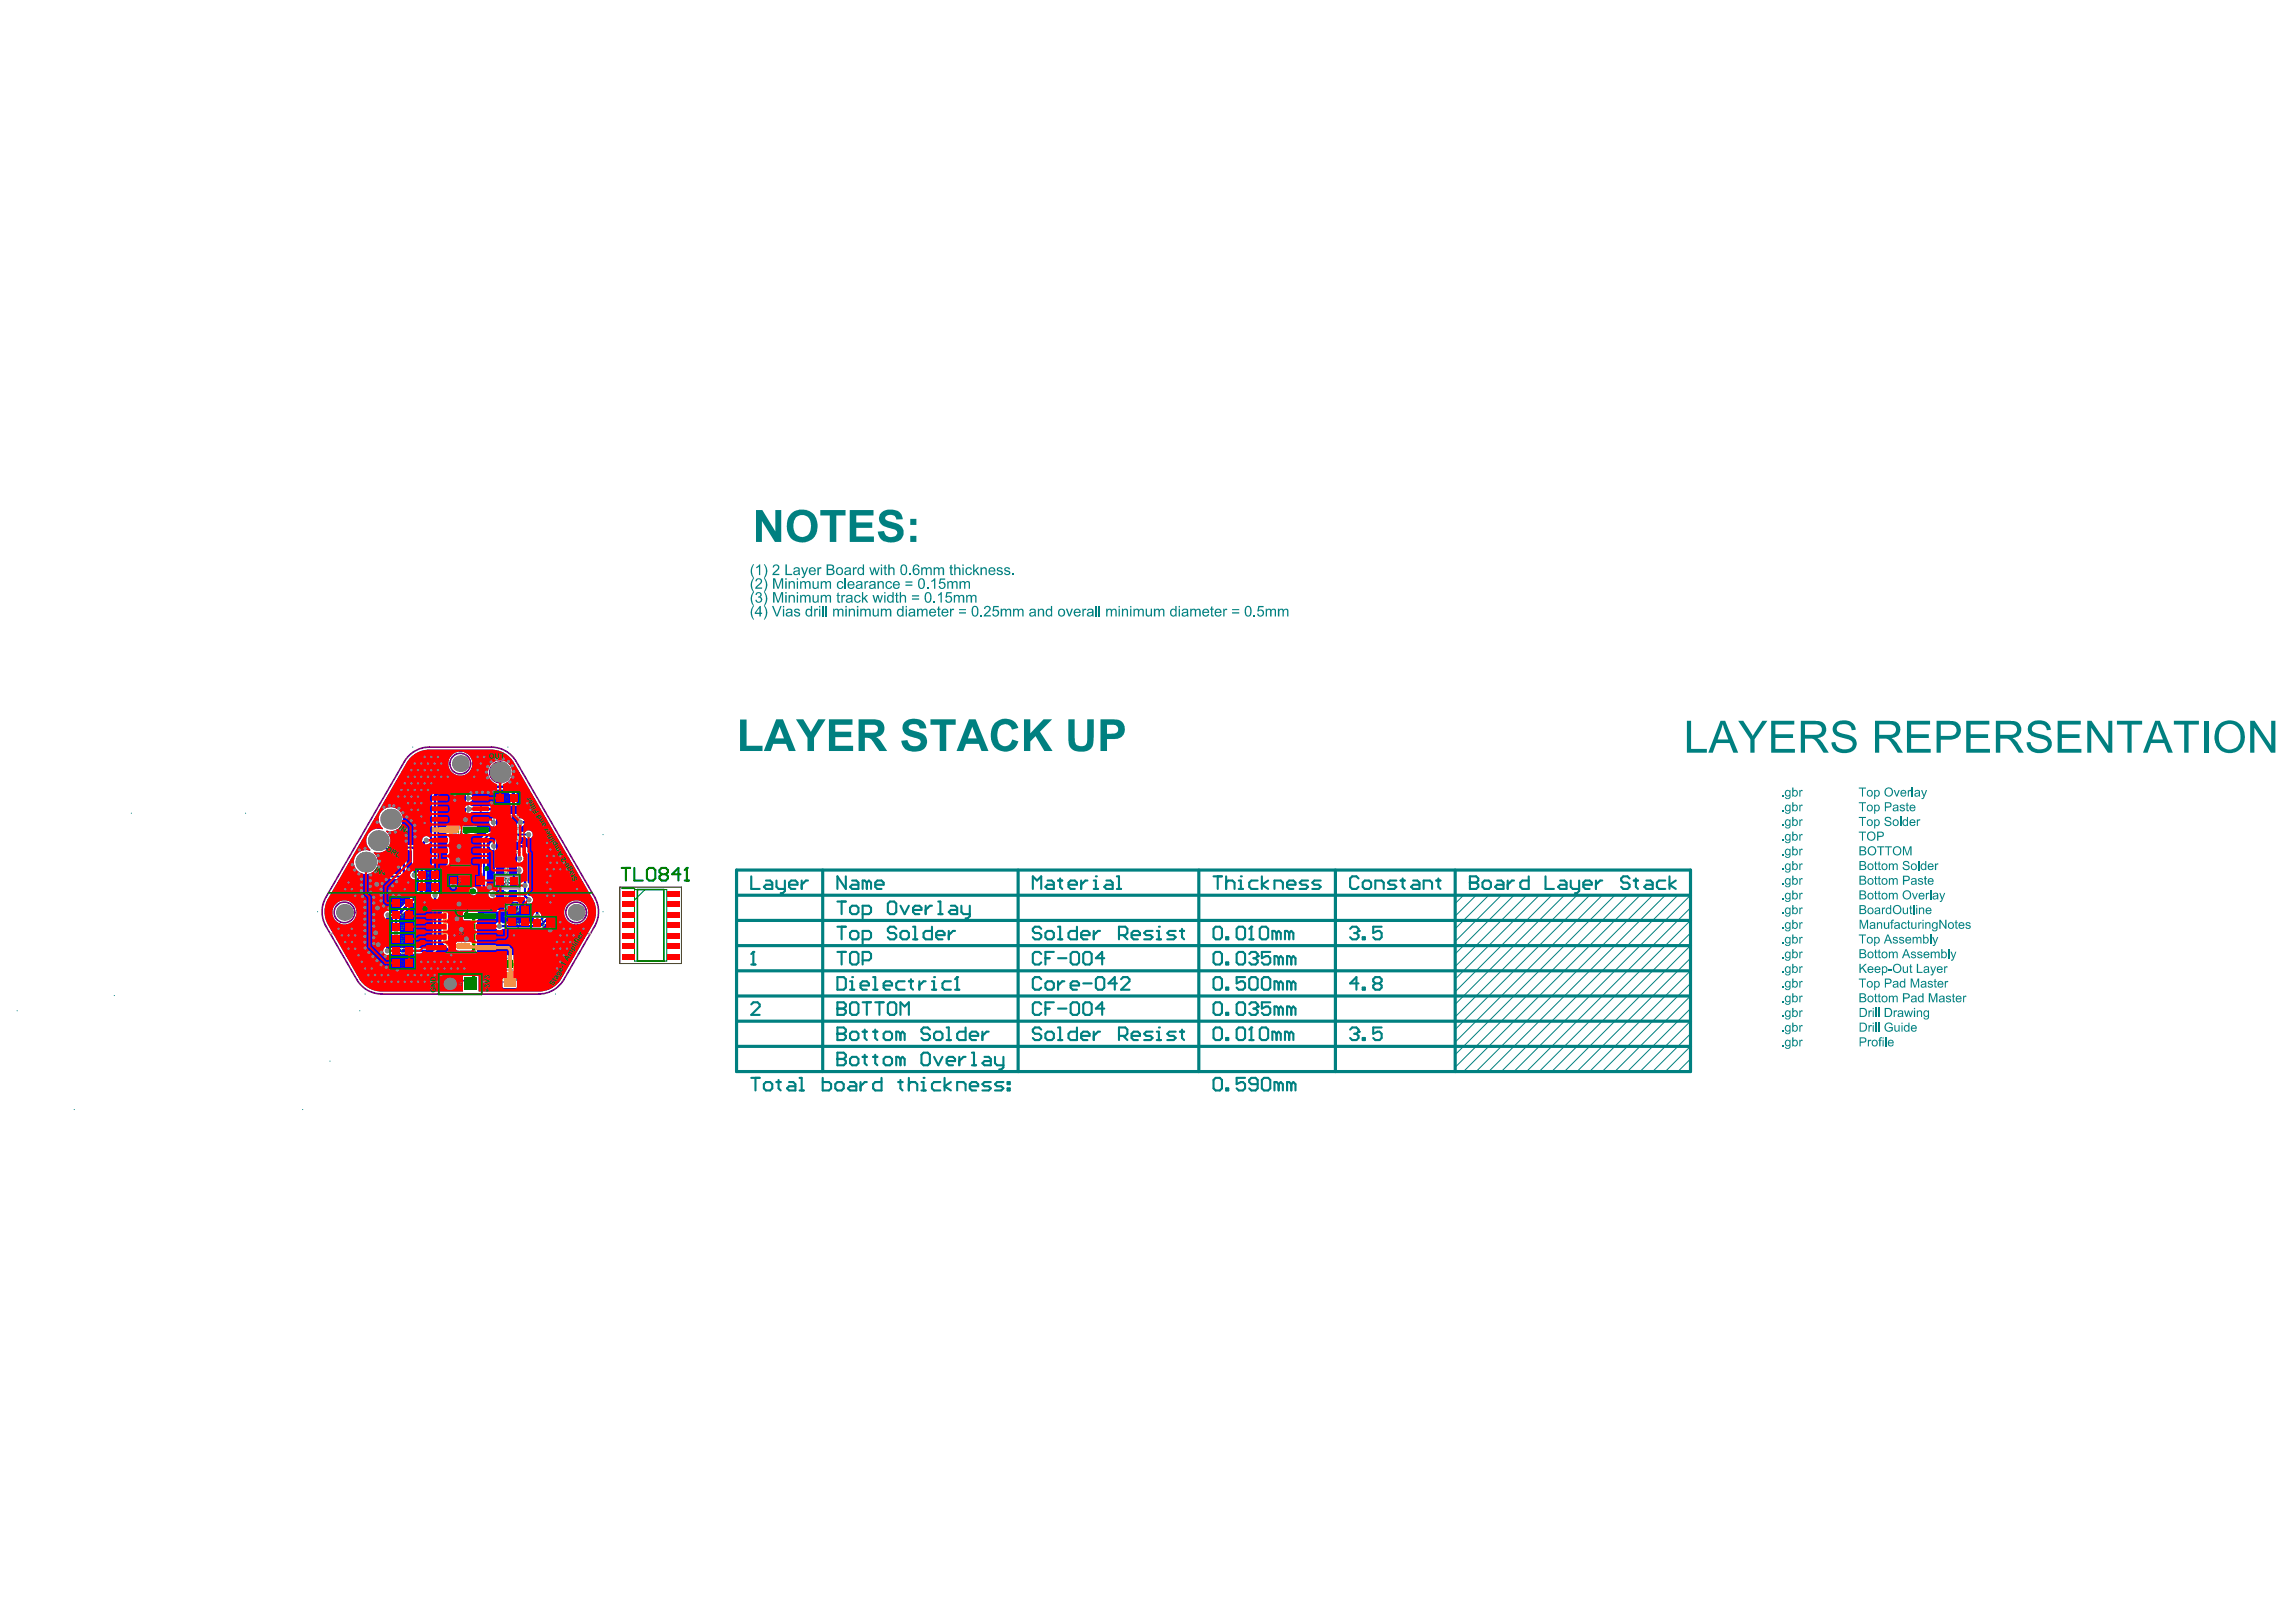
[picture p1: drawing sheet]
<svg xmlns="http://www.w3.org/2000/svg" width="297mm" height="210mm" viewBox="0 0 297 210" stroke-linecap="round" stroke-linejoin="round" font-family="sans-serif">
<path d="M66.9 126.2l.6 .6h-.6z" fill="#008080"/>
<g fill="none" stroke="#008080" stroke-width=".21">
<path d="M57.8 114.6h3.3v1.5h-3.3zM59 102.6h1.6v3.2h-1.6zM63.9 107.2h3.3M63.9 105.7h3.3M63.9 108.8h3.3M63.9 110.3h3.3M63.9 115h3.3M63.9 114.9h3.3M63.9 104.1h3.3v14h-3.3zM63.9 105.6h3.3M67.2 116.5h-3.3M67.2 111.9h-3.3"/>
<path d="M67.2 113.4h-3.3M65.1 125.5v-3.2h1.5v4.8h-3.2v-1.6h3.2M66.9 123.1h4.5v3.7h-4.5zM67.5 121.4h3.2v1.5h-3.2z"/>
</g>
<g fill="#008080">
<path d="M69.2 125h.4l.1 .1 .1 .7h-.2v-.5a.18 .18 0 0 0-.2-.2 .18 .18 0 0 0-.1 .2v.5h-.2z"/>
<path d="M70 125h.3l.1 .1a.19 .19 0 0 1-.1 .3 .23 .23 0 0 1 0 .4 .23 .23 0 0 1-.4-.2h.2a.1 .1 0 0 0 .1 .1 .11 .11 0 0 0 .1-.2 .1 .1 0 0 0-.2 0v-.2a.13 .13 0 0 0 .2 0 .13 .13 0 0 0-.1-.2l-.1 .1h-.2z"/>
<path d="M64.9 115.5l.4-.2 .3 .2-.2 .1-.1-.1h-.1l-.2 .2 .1 .3a.17 .17 0 0 0 .2 0 .17 .17 0 0 0 .1-.1h.2l-.2 .2h-.4l-.1-.2z"/>
<path d="M65.7 115.3h.5v.2h-.3l.3 .4a.26 .26 0 0 1-.2 .3 .26 .26 0 0 1-.3-.3h.2a.13 .13 0 0 0 .1 .1 .13 .13 0 0 0 .1-.1 .13 .13 0 0 0-.1-.1z"/>
<path d="M72.5 114.5h.7v-.2h.1v.6h-.1v-.2h-.7z"/>
<path d="M72.5 113h.8v.2l-.2 .2h-.1l.1-.2h-.6z"/>
<path d="M59.3 114.9l.3 .2v.2l-.2-.2v.6h-.1z"/>
<path d="M58.5 114.9h.4l.1 .5h-.1a.13 .13 0 0 0-.2 0 .13 .13 0 0 0 0 .2 .13 .13 0 0 0 .2-.1l.1 .1v.1a.28 .28 0 0 1-.5-.1 .28 .28 0 0 1 .3-.4v-.1h-.3z"/>
<path d="M68.2 121.9l.2-.2h.3l.1 .3h-.1a.21 .21 0 0 0-.3-.1 .21 .21 0 0 0-.1 .3 .2 .2 0 0 0 .2 .2 .2 .2 0 0 0 .2-.1h.1l-.1 .3h-.3l-.2-.1-.1-.2z"/>
<path d="M69.2 121.7h.2v.9l-.4-.2v-.2l.2 .1z"/>
<path d="M69.8 121.7h.2v.9l-.4-.2v-.2l.2 .1z"/>
<path d="M65.3 126l.5-.1 .2 .4-.2 .4h-.4l-.1-.2h.1a.22 .22 0 0 0 .4 0 .22 .22 0 0 0 0-.3 .18 .18 0 0 0-.2-.2 .18 .18 0 0 0-.2 .2l-.1-.1z"/>
<path d="M64.8 125.9l.3 .2v.2l-.2-.2v.6h-.1z"/>
<path d="M65.4 124.1l.3-.2v.2a.23 .23 0 0 0 0 .3 .23 .23 0 0 0 .3 0 .19 .19 0 0 0 .1-.2 .19 .19 0 0 0-.1-.1v-.2a.4 .4 0 0 1 0 .7 .4 .4 0 0 1-.6-.4z"/>
<path d="M65.4 104.5l.3 .2v.1l-.2-.1v.6h-.1z"/>
<path d="M64.7 104.6l.3-.1 .1 .2h-.1a.11 .11 0 0 0-.1-.1 .11 .11 0 0 0-.1 .1 .11 .11 0 0 0 .1 .1v.1a.13 .13 0 0 0-.1 .1 .13 .13 0 0 0 0 .2 .13 .13 0 0 0 .2-.1h.1v.1l-.3 .1a.24 .24 0 0 1-.2-.2 .24 .24 0 0 1 .1-.3l-.1-.1z"/>
<path d="M65.6 106h.1v.9l-.3-.2v-.2l.2 .1z"/>
<path d="M65.6 107.7l.3-.1 .3 .1v.1l.1 .3-.2 .3h-.4l-.2-.2 .2-.1a.23 .23 0 0 0 .3 .1 .23 .23 0 0 0 0-.4 .17 .17 0 0 0-.1-.1 .17 .17 0 0 0-.2 .2l-.1-.1z"/>
<path d="M64.9 109.1h.5v.2h-.3l.1 .2 .1 .5h-.1z"/>
<path d="M65 110.8l.2-.1h.2l.2 .2-.2 .1a.21 .21 0 0 0-.3-.2 .21 .21 0 0 0-.1 .4 .2 .2 0 0 0 .2 .2 .2 .2 0 0 0 .2-.2l.2 .1-.2 .2h-.2l-.2-.1-.1-.3z"/>
<path d="M65.7 110.7h.3l.2 .1v.3l-.2 .1h-.1v.1h.3v.2h-.4l-.1-.4 .1-.1a.13 .13 0 0 0 .2 .1 .13 .13 0 0 0 0-.2 .13 .13 0 0 0-.1 0h-.2z"/>
<path d="M65 112.3l.1-.1a.25 .25 0 0 1 .3 .3h-.1a.11 .11 0 0 0-.2-.1 .1 .1 0 0 0 0 .1 .1 .1 0 0 0 .1 .1v.1a.12 .12 0 0 0-.1 .1 .12 .12 0 0 0 0 .1 .12 .12 0 0 0 .2-.1h.1l-.1 .3h-.2l-.2-.1a.21 .21 0 0 1 .1-.4z"/>
<path d="M64.9 113.9l.4-.1 .1 .2h-.1a.13 .13 0 0 0-.2-.1 .13 .13 0 0 0-.1 .2 .13 .13 0 0 0 .2 .1l.2 .4h-.5v-.1h.3l-.2-.3z"/>
<path d="M65 116.9h.1l.2 .2v.1l-.2-.1v.6h-.1z"/>
<path d="M73 113.8a.13 .13 0 0 1 .1-.1 .13 .13 0 0 1 .1 .2v.1h-.2zM72.9 113.6l-.1 .4h-.3v.2h.8v-.3a.28 .28 0 0 0-.4-.3z"/>
<path d="M60 115.1h.3v.2h-.3zM59.8 115a.25 .25 0 0 0 .2 .4l-.3 .3h.2l.2-.3h.2v.3h.2v-.8z"/>
<path d="M64.2 126.1a.18 .18 0 0 1 .2 .1 .18 .18 0 0 1 0 .2 .12 .12 0 0 1-.1 .2 .12 .12 0 0 1-.1-.1zM64.1 126l-.1 .5a.28 .28 0 0 0 .4 .2 .28 .28 0 0 0 .1-.4v-.2a.25 .25 0 0 0-.1-.2 .25 .25 0 0 0-.3 .1z"/>
<path d="M65.9 123.5a.14 .14 0 0 1 .2 0 .14 .14 0 0 1-.2 0zM65.5 123.3l-.1 .4 .2 .1v-.2a.11 .11 0 0 1 0-.1 .11 .11 0 0 1 .1-.1h.1a.25 .25 0 0 0 .1 .4 .25 .25 0 0 0 .3-.2v-.2l-.2-.1-.2-.1z"/>
<path d="M66.1 104.6h.3v.2h-.3zM65.9 104.5v.3l.2 .1-.3 .4h.2l.3-.3h.1v.3h.2v-.8z"/>
<path d="M64.7 106.5h.2a.12 .12 0 0 1 .2 .1 .12 .12 0 0 1-.2 .1h-.2zM64.6 106v.9h.4a.23 .23 0 0 0 .2-.2 .23 .23 0 0 0-.2-.3l.3-.4h-.2l-.3 .4-.1-.4z"/>
<path d="M66.2 106.2a.15 .15 0 0 1 .2 0 .15 .15 0 0 1 0 .2v.1a.16 .16 0 0 1 0 .1 .16 .16 0 0 1-.2 .1zM66.1 106.1l-.1 .6a.29 .29 0 0 0 .4 .1 .29 .29 0 0 0 .1-.4l-.1-.3-.2-.1z"/>
<path d="M65.1 107.8l.2 .3h-.2zM65 107.6l-.1 .6h.1v.2h.1v-.2h.3v-.1l-.3-.5z"/>
<path d="M65.7 109.3h.4v.2h-.4zM65.6 109.2a.23 .23 0 0 0 0 .3 .23 .23 0 0 0 .2 .1l-.3 .4h.2l.3-.4h.1v.4h.1v-.9z"/>
<path d="M65.7 112.4h.3v.2h-.2zM65.6 112.3v.1a.22 .22 0 0 0 .2 .3l-.3 .4h.2l.2-.4h.1v.4h.2v-.9z"/>
<path d="M65.7 113.9h.4v.2h-.3zM65.6 113.9a.22 .22 0 0 0 .2 .3l-.3 .4h.2l.2-.3h.2v.3h.1v-.8h-.5z"/>
<path d="M65.7 117.1l.3-.1v.2h-.3zM65.5 117a.23 .23 0 0 0 .2 .3l-.3 .4h.2l.3-.3h.1v.3h.2v-.8z"/>
<path d="M59.5 103.7h.2v.1a.12 .12 0 0 1-.1 .2 .12 .12 0 0 1-.1-.1zM59.4 103.5v.4a.23 .23 0 0 0 .2 .3 .23 .23 0 0 0 .2-.2l.4 .3v-.2l-.4-.4h.4v-.2z"/>
<path d="M59.5 104.5a.15 .15 0 0 1 .3 0 .15 .15 0 0 1-.1 .2 .15 .15 0 0 1-.2-.1zM59.4 104.4v.1a.45 .45 0 0 0 .3 .4 .45 .45 0 0 0 .5-.2 .22 .22 0 0 0-.2-.4v.2a.14 .14 0 0 1 0 .2 .14 .14 0 0 1-.2 0l.1-.1-.1-.2-.3-.1z"/>
</g>
<g fill="#800080">
<path d="M55.9 117.8h1.5l-1.5 1.5z"/>
<path d="M60.5 112l1.7-1.6v1.6z"/>
</g>
<g fill="none" stroke="#800080" stroke-width=".21">
<path d="M50.5 119.2h3.2M50.5 116.1h3.2v9.3h-3.2zM50.5 117.6h3.2M53.8 112.5h3.3v3h-3.3zM53.8 114h3.3M55.9 117.8h7.6v5.5h-7.6zM56.7 102.8h5.5v9.2h-5.5zM57.9 113.2h3v1.5h-3zM64 113.2h3.2v1.5h-3.2zM64 102.5h3.2v1.5h-3.2zM65.4 117h3.3v3.1h-3.3zM65.4 118.6h3.3"/>
<path d="M68.7 118.6h3.2v1.6h-3.2zM50.5 120.7h3.2M50.5 122.3h3.2M50.5 123.8h3.2M56.8 126h5.5v2.7h-5.5z"/>
</g>
<g fill="#800080">
<path d="M59 120.2h.1v.4a.18 .18 0 0 0 .2 .3 .18 .18 0 0 0 .2-.2v-.5h.1v.7l-.2 .1h-.3l-.1-.2z"/>
<path d="M59.8 120.3l.1-.1a.29 .29 0 0 1 .4 .2 .29 .29 0 0 1-.2 .4l-.1 .1h.3v.1h-.6l.3-.3a.17 .17 0 0 0 .1-.2 .17 .17 0 0 0-.1-.2l-.2 .1z"/>
<path d="M48.6 108.2l.2-.1h.2v.2a.15 .15 0 0 0-.2 0 .15 .15 0 0 0 .1 .2l.6 .4-.1 .2-.6-.4a.32 .32 0 0 1-.2-.5z"/>
<path d="M48.2 109l.7 .3v-.3l.2 .1v.4v.1l-.9-.5z"/>
<path d="M54.8 114.5l.2-.1a.33 .33 0 0 1 .4 .2h-.1a.25 .25 0 0 0-.4 0 .25 .25 0 0 0 0 .4 .2 .2 0 0 0 .2 .1 .2 .2 0 0 0 .2-.2l.1 .1-.1 .1h-.4l-.2-.1z"/>
<path d="M55.2 112.9h.2v.6l.2-.2v.2l-.3 .2h-.1z"/>
<path d="M55.7 114.6a.1 .1 0 0 0 .2 0 .1 .1 0 0 0-.2 0zM55.7 114.9a.13 .13 0 0 0 .2 0 .13 .13 0 0 0-.2 0zM55.6 114.4h.3a.2 .2 0 0 1 .2 .1 .2 .2 0 0 1-.1 .3l.1 .1v.2l-.3 .1a.23 .23 0 0 1-.2-.2 .23 .23 0 0 1 .1-.2l-.1-.1z"/>
<path d="M55.9 113.4l.1 .1h.2v-.2zM55.7 112.9h.2l.3 .3v-.3h.2v.8h-.4a.23 .23 0 0 1-.3-.2 .23 .23 0 0 1 .3-.3z"/>
<path d="M54.7 113.2v.3l.2-.3zM54.5 112.9h.2v.1h.3v.2l-.3 .5h-.2v-.5h-.1z"/>
</g>
<path d="M60.1 110.7h.3M60.2 111.6h.1M60.2 110.7v.9M60.4 111.5l-.2 .1M60.6 111.6v-.7l.2-.2h.3l.1 .2v.7" fill="none" stroke="#800080" stroke-width=".21"/>
<g fill="#800080">
<path d="M59.7 113.7l.3-.2v.9h-.1v-.6l-.2 .1z"/>
<path d="M59 113.7v.5h.1a.28 .28 0 0 0 .2-.3 .28 .28 0 0 0-.2-.2zM58.8 113.5h.5l.1 .2 .1 .3-.2 .3-.5 .1z"/>
</g>
<path d="M58.5 126.8h.6l-.6 .6 .2 .2h.2l.2-.1M59.4 127.6h.3M59.9 126.9l-.1-.1-.3 .1v.7" fill="none" stroke="#800080" stroke-width=".21"/>
<g fill="#800080">
<path d="M64.4 99.4h.2v.9a.32 .32 0 0 1-.4 .2 .32 .32 0 0 1-.3-.4h.2a.14 .14 0 0 0 .2 .2 .14 .14 0 0 0 .1-.2z"/>
<path d="M65 113.7l.2-.2 .2 .1 .2 .2h-.2a.22 .22 0 0 0-.3 0 .22 .22 0 0 0 0 .3 .18 .18 0 0 0 .2 .1 .18 .18 0 0 0 .1-.1h.2l-.2 .3h-.3l-.2-.4z"/>
<path d="M65.8 113.6l.2-.1a.21 .21 0 0 1 .2 .2 .21 .21 0 0 1-.1 .2l.2 .2-.1 .2h-.4l-.1-.1 .2-.1a.14 .14 0 0 0 .1 .1 .14 .14 0 0 0 .1-.1 .14 .14 0 0 0-.2-.1v-.1a.1 .1 0 0 0 .1-.1 .1 .1 0 0 0-.1-.1v.1h-.2z"/>
<path d="M52.3 118h.4v.2h-.3v.1h.2l.2 .3a.27 .27 0 0 1-.3 .2 .27 .27 0 0 1-.3-.2h.1a.15 .15 0 0 0 .3 0 .15 .15 0 0 0 0-.2 .16 .16 0 0 0-.3 .1h-.1z"/>
<path d="M70.1 119h.2v.6l.2-.1v.1l-.3 .2h-.1z"/>
<path d="M69.6 119h.1v.2l-.2 .5h.4v.1h-.6z"/>
<path d="M74.2 117.6h.2v.8l-.2 .2h-.3l-.1-.1v-.2l.2-.1a.13 .13 0 0 0 .1 .2 .13 .13 0 0 0 .1-.2z"/>
<path d="M74.7 117.6h.5v.2h-.3l-.1 .1h.3l.1 .1v.5l-.2 .1h-.2l-.2-.3h.2a.16 .16 0 0 0 .2 .1 .16 .16 0 0 0 .1-.2l-.1-.1h-.4z"/>
<path d="M61.8 113.2h.7v-.3h.1v.7h-.1v-.2h-.7z"/>
<path d="M61.8 114.4l.3 .3a.17 .17 0 0 0 .2 .1 .17 .17 0 0 0 .2-.1l-.2-.1v-.2l.3 .2-.1 .4-.3-.1-.3-.2v.3h-.1z"/>
<path d="M51.5 116.6l.2-.1h.3l.2 .2h-.2a.23 .23 0 0 0-.3 0 .23 .23 0 0 0-.1 .3l.1 .1a.18 .18 0 0 0 .1 .1 .18 .18 0 0 0 .2-.1v-.1h.2l-.3 .3-.3-.1-.1-.2z"/>
<path d="M52.3 116.7l.4-.2v.8h-.2v-.6l-.2 .1z"/>
<path d="M65 103l.2-.1h.2l.2 .1v.1h-.2a.21 .21 0 0 0-.3 0 .21 .21 0 0 0 0 .3 .19 .19 0 0 0 .1 .2 .19 .19 0 0 0 .2-.2h.2l-.1 .3h-.5l-.1-.3z"/>
<path d="M59.2 98.3h.2v.7a.33 .33 0 0 1-.2 .4 .33 .33 0 0 1-.4-.4h.2a.14 .14 0 0 0 .1 .2 .14 .14 0 0 0 .1-.2z"/>
<path d="M59.7 98.4l.1-.1a.26 .26 0 0 1 .4 .1 .26 .26 0 0 1-.1 .4 .33 .33 0 0 1 0 .6 .33 .33 0 0 1-.5-.3l.2-.1a.15 .15 0 0 0 .2 .1 .15 .15 0 0 0 .1-.2 .15 .15 0 0 0-.3 0l.1-.2a.13 .13 0 0 0 .2 0 .13 .13 0 0 0-.1-.2 .13 .13 0 0 0-.2 .1h-.2z"/>
<path d="M44.2 117.6h.2v.9l-.2 .1h-.3l-.1-.3h.2a.14 .14 0 0 0 .1 .1 .14 .14 0 0 0 .1-.2z"/>
<path d="M51.9 121.3l.3-.2h.1v.8h-.2v-.6l-.2 .1z"/>
<path d="M52.6 121.2l.2-.1a.32 .32 0 0 1 .2 .3 .32 .32 0 0 1-.2 .3l.3 .1v.1h-.6l.3-.3a.17 .17 0 0 0 .1-.2 .17 .17 0 0 0-.1-.2l-.1 .2-.2-.1z"/>
<path d="M52 122.9l.3-.3v.9h-.1v-.6l-.2 .1z"/>
<path d="M52.6 122.9l.3-.3h.1v.9h-.2v-.6l-.2 .1z"/>
<path d="M51.5 124.3l.2-.1h.2l.2 .2-.2 .1a.23 .23 0 0 0-.3-.1 .23 .23 0 0 0 0 .4 .17 .17 0 0 0 .2 .1 .17 .17 0 0 0 .1-.2l.2 .1-.1 .2h-.4l-.2-.3z"/>
<path d="M52.2 124.2h.6l-.3 .8h-.2l.3-.6h-.4z"/>
<path d="M64.9 99.6l.2-.2a.28 .28 0 0 1 .3 .3h-.2a.13 .13 0 0 0-.1-.1 .13 .13 0 0 0-.1 .2v.1l.2-.1 .2 .1v.3a.36 .36 0 0 1-.5 .2 .36 .36 0 0 1-.1-.5zM65 100.1a.16 .16 0 0 0 .3 0 .16 .16 0 0 0-.3 0z"/>
<path d="M51.6 118.2v.2h.1a.11 .11 0 0 0 .2-.1 .11 .11 0 0 0-.2-.1zM51.4 118h.4a.23 .23 0 0 1 .3 .2 .23 .23 0 0 1-.2 .3l.3 .3h-.3l-.2-.3h-.1v.3h-.2z"/>
<path d="M70.8 119.5v.2h.3v-.2zM70.6 119h.2l.2 .4h.1v-.4h.2v.8h-.4a.23 .23 0 0 1-.3-.2 .23 .23 0 0 1 .2-.2z"/>
<path d="M66.5 119.1v.2h.2a.12 .12 0 0 0 .2-.1 .12 .12 0 0 0-.2-.1zM66.3 119h.4a.24 .24 0 0 1 .3 .2 .24 .24 0 0 1-.2 .2l.3 .4h-.2l-.3-.3h-.1v.3h-.2z"/>
<path d="M67.3 119.2a.11 .11 0 0 0 .2 0 .11 .11 0 0 0-.2 0zM67.3 119.5a.13 .13 0 0 0 .2 0 .13 .13 0 0 0-.2 0zM67.2 119.1l.3-.1 .2 .1v.2l-.2 .1 .2 .1v.2l-.2 .1-.3-.1-.1-.2 .2-.1-.1-.2z"/>
<path d="M62.2 113.9v.1a.13 .13 0 0 0 .1 .2 .14 .14 0 0 0 .2-.2v-.1zM61.8 113.7h.8v.3a.26 .26 0 0 1-.2 .3 .26 .26 0 0 1-.3-.3v-.1h-.3z"/>
<path d="M66.5 117.6v.2h.2a.11 .11 0 0 0 .1-.1 .11 .11 0 0 0-.1-.1zM66.3 117.4h.5a.23 .23 0 0 1 .2 .2 .23 .23 0 0 1-.2 .3l.3 .3h-.2l-.3-.3h-.1v.3h-.2z"/>
<path d="M67.2 117.5l.3-.1 .2 .2h-.2a.13 .13 0 0 0-.2 0 .13 .13 0 0 0 0 .2l.1-.1a.28 .28 0 0 1 .3 .3 .28 .28 0 0 1-.3 .3 .28 .28 0 0 1-.3-.4zM67.3 117.9a.15 .15 0 0 0 .1 .2 .15 .15 0 0 0 .2-.1 .15 .15 0 0 0-.1-.2z"/>
<path d="M52.3 120.1v.1h.3v-.2zM52 119.5h.2l.3 .4h.1v-.4h.2v.9h-.4a.23 .23 0 0 1-.3-.2 .23 .23 0 0 1 .2-.3z"/>
<path d="M51.7 119.8v.3l.2-.3zM51.5 119.5h.2v.2h.3l-.4 .7h-.1v-.6h-.1z"/>
<path d="M65.8 102.9h.1a.2 .2 0 0 1 .3 .2h-.1a.13 .13 0 0 0-.2-.1 .13 .13 0 0 0 0 .2 .27 .27 0 0 1 .3 .2 .27 .27 0 0 1-.2 .3 .27 .27 0 0 1-.3-.3zM65.9 103.4a.14 .14 0 0 0 .2 0 .14 .14 0 0 0-.2 0z"/>
<path d="M45 117.9l-.2 .3h.2zM45 117.6h.2v.6h.1v.2h-.1v.2h-.2v-.2h-.4v-.2z"/>
<path d="M51.3 121.3v.1h.1a.11 .11 0 0 0 .2 0 .11 .11 0 0 0-.2-.1zM51.1 121.1h.4a.23 .23 0 0 1 .3 .2 .23 .23 0 0 1-.2 .3l.2 .3h-.2l-.2-.3h-.1v.3h-.2z"/>
<path d="M51.3 122.8v.2h.2a.11 .11 0 0 0 .2-.1 .11 .11 0 0 0-.2-.1zM51.1 122.6l.5 .1a.23 .23 0 0 1 .2 .2 .23 .23 0 0 1-.2 .2l.3 .4h-.2l-.3-.4h-.1v.4h-.2z"/>
</g>
<g fill="none" stroke="#800080" stroke-width=".21">
<circle cx="59.6" cy="98.8" r="1.34"/>
<circle cx="64.7" cy="99.9" r="1.34"/>
<circle cx="44.6" cy="118.1" r="1.34"/>
<circle cx="74.5" cy="118.1" r="1.34"/>
</g>
<path d="M80.2 114.8h8v9.9h-8z" fill="none" stroke="#000" stroke-width=".13"/>
<path d="M82.1 115.1h4.2v9.3h-4.2zM83.4 115.1l-1.3 1.4" fill="none" stroke="#008000" stroke-width=".13"/>
<g fill="none" stroke="#008080" stroke-width=".41">
<path d="M95.3 112.6h123.4v26.1h-123.4zM95.3 119.1h123.4M95.3 115.9h123.4M106.4 112.6v26.1M131.7 112.6v26.1M155.1 112.6v26.1M172.8 112.6v26.1M188.3 112.6v26.1M95.3 128.9h123.4M95.3 135.4h123.4M95.3 132.2h123.4M95.3 125.6h123.4"/>
<path d="M95.3 122.4h123.4"/>
</g>
<g fill="none" stroke="#008080" stroke-width=".13">
<path d="M189.3 115.9l-1 1M191 115.9l-2.7 2.7M192.6 115.9l-4.3 4.3M194.2 115.9l-5.9 5.9M195.9 115.9l-7.6 7.6M197.5 115.9l-9.2 9.2M199.1 115.9l-10.8 10.8M200.8 115.9l-12.5 12.4M202.4 115.9l-14.1 14.1M204 115.9l-15.7 15.7M205.7 115.9l-17.4 17.3M207.3 115.9l-19 19"/>
<path d="M208.9 115.9l-20.6 20.6M210.5 115.9l-22.2 22.2M212.2 115.9l-22.9 22.8M213.8 115.9l-22.8 22.8M215.4 115.9l-22.8 22.8M217.1 115.9l-22.9 22.8M218.7 115.9l-22.8 22.8M218.7 119.1l-19.6 19.6M218.7 117.5l-21.2 21.2M218.7 137l-1.6 1.7M218.7 127.3l-11.4 11.4M218.7 128.9l-9.8 9.8"/>
<path d="M218.7 122.4l-16.3 16.3M218.7 125.6l-13 13.1M218.7 124l-14.7 14.7M218.7 130.5l-8.2 8.2M218.7 120.7l-17.9 18M218.7 132.2l-6.5 6.5M218.7 133.8l-4.9 4.9M218.7 135.4l-3.3 3.3"/>
</g>
<g fill="none" stroke="#008080" stroke-width=".27">
<path d="M97.2 113.4v1.6h1.1M99.1 114h.5l.3 .2v.8h-.8l-.3-.2 .3-.3h.8M100.5 114v.8l.2 .2h.8M101.5 114v1.3l-.2 .3h-.3M102.1 114.5h1.1v-.3l-.3-.2h-.5l-.3 .2v.6l.3 .2h.5M103.7 114v1M104.5 114h-.2l-.6 .5M108.3 119.9h1.1M108.3 116.7h1.1M108.9 116.7v1.6M108.9 119.9v1.7M109.4 113.4v1.6l-1.1-1.6v1.6"/>
<path d="M110 117.5l.2-.3h.6l.3 .3v.5l-.3 .3h-.6l-.2-.3zM110.2 114h.6l.3 .2v.8h-.9l-.2-.2 .2-.3h.9M111.6 118.3h.8l.3-.3v-.5l-.3-.3h-.8v1.6M112.1 114.2l-.2-.2h-.3v1M112.1 114.2l.3-.2 .3 .2v.8M112.1 114.2v.8M113.2 114.5h1.1v-.3l-.3-.2h-.5l-.3 .2v.6l.3 .2h.5M114.9 116.9l.2-.2h.6l.2 .2v1.1l-.2 .3h-.6l-.2-.3zM116.5 117.2l.5 1.1 .6-1.1M118.1 119.9h.3v1.7M118.1 117.8h1.1v-.3l-.3-.3h-.5l-.3 .3v.5l.3 .3h.5M119.8 117.2v1.1"/>
<path d="M120.6 119.9v1.7h-.8l-.3-.3v-.6l.3-.2h.8M120.6 117.2h-.3l-.5 .6M121.4 116.7h.3v1.6M121.4 118.3h.5M123 117.2h.6l.2 .3v.8h-.8l-.3-.3 .3-.2h.8M124.4 117.2v.8l.2 .3h.9M125.5 117.2v1.4l-.3 .2h-.3M133.6 115v-1.6l.6 .6 .5-.6v1.6M135.5 114h.6l.2 .2v.8h-.8l-.2-.2 .2-.3h.8M136.9 119.9h.3v1.7M136.9 114h.5M137.2 113.7v1.1l.2 .2"/>
<path d="M138.2 114.5h1.1v-.3l-.2-.2h-.6l-.3 .2v.6l.3 .2h.6M139.3 119.9v1.7h-.8l-.3-.3v-.6l.3-.2h.8M139.9 114v1M140.7 114h-.3l-.5 .5M141.5 114h.3v1M141.5 115h.5M141.8 113.4h.1M143.1 114h.6l.2 .2v.8h-.8l-.2-.2 .2-.3h.8M144.5 113.4h.3v1.6M144.5 115h.5M149.9 119.9h.1M157 113.4h1.1"/>
<path d="M157.5 113.4v1.6M158.6 113.4v1.6M158.6 114.2l.3-.2h.5l.3 .2v.8M160.3 114h.2v1M160.3 115h.5M160.5 113.4h.1M161.9 119.9h.1M161.9 119.9l-.3 .3M161.9 119.9v1.7M162.7 114h-.8l-.3 .2v.6l.3 .2h.8M163.2 119.9h.6l.3 .3v1.1l-.3 .3h-.6l-.2-.3v-1.1zM163.2 113.4v1.6"/>
<path d="M164.1 114l-.9 .5 .9 .5M164.9 115v-1h.8l.3 .2v.8M166.5 114.5h1.1v-.3l-.3-.2h-.5l-.3 .2v.6l.3 .2h.5M169.2 114h-.8l-.3 .2 .3 .3h.6l.2 .3-.2 .2h-.9M170.9 114h-.9l-.2 .2 .2 .3h.6l.3 .3-.3 .2h-.8M175.8 113.7l-.3-.3h-.6l-.2 .3v1.1l.2 .2h.6l.3-.2M176.3 114.2l.3-.2h.5l.3 .2v.6l-.3 .2h-.5l-.3-.2zM177.9 115v-1h.8l.3 .2v.8M178.7 119.9h-1v.8l.5-.2h.3l.2 .2v.6l-.2 .3h-.6l-.2-.3M180.6 114h-.8l-.2 .2 .2 .3h.6l.2 .3-.2 .2h-.8M181.2 114h.5M181.5 113.7v1.1l.2 .2"/>
<path d="M182.8 114h.6l.2 .2v.8h-.8l-.2-.2 .2-.3h.8M184.2 115v-1h.8l.3 .2v.8M185.8 114h.6M186.1 113.7v1.1l.3 .2M190.2 114.2h.1M190.2 113.4h.8l.3 .3v.3l-.3 .2 .3 .3v.3l-.3 .2h-.8zM190.2 114.2h.8M192.1 114h.5l.3 .2v.6l-.3 .2h-.5l-.3-.2v-.6zM193.7 114h.5l.3 .2v.8h-.8l-.3-.2 .3-.3h.8M195.1 114v1M195.9 114h-.3l-.5 .5M197.8 113.4v1.6h-.8l-.3-.2v-.6l.3-.2h.8"/>
<path d="M199.9 113.4v1.6h1.1M201.9 114h.5l.3 .2v.8h-.8l-.3-.2 .3-.3h.8M203.2 114v.8l.3 .2h.8M204.3 114v1.3l-.3 .3h-.2M204.8 114.5h1.1v-.3l-.2-.2h-.6l-.3 .2v.6l.3 .2h.6M206.5 114v1M207.3 114h-.3l-.5 .5M210.8 113.7l-.3-.3h-.5l-.3 .3v.3l.3 .2h.5l.3 .3v.3l-.3 .2h-.5l-.3-.2M211.4 114h.5M211.6 113.7v1.1l.3 .2M213 114h.5l.3 .2v.8h-.8l-.3-.2 .3-.3h.8M215.4 114h-.8l-.2 .2v.6l.2 .2h.8"/>
<path d="M216 113.4v1.6M216.8 114l-.8 .5 .8 .5M97.2 139.5h1.1M97.2 130l.3-.3h.5l.3 .3v.3l-1.1 1h1.1M97.2 124.8h.5M97.5 123.2h.1M97.5 123.2v1.6M97.5 123.2l-.3 .3M97.7 139.5v1.6M100.7 139.8v1l.3 .3M103.4 139.5h.3v1.6M106.4 139.5v1.6h.8l.3-.3v-.5l-.3-.3h-.8"/>
<path d="M108.3 137h.1M108.3 126.4h.9l.2 .3v1.1l-.2 .3h-.9zM108.3 136.2h.9l.2 .3v.3l-.2 .2 .2 .3v.3l-.2 .3h-.9zM108.3 123.2h1.1M108.3 137h.9M108.9 123.2v1.6M110 128.1h.5M110 127h.2v1.1M110 120.7l.2-.2h.6l.3 .2v.6l-.3 .3h-.6l-.2-.3zM110 123.5l.2-.3h.6l.3 .3v1l-.3 .3h-.6l-.2-.3zM110 137l.2-.2h.6l.3 .2v.6l-.3 .3h-.6l-.2-.3zM110.2 126.4h.1"/>
<path d="M111.3 127.5h1.1v-.2l-.3-.3h-.5l-.3 .3v.5l.3 .3h.5M111.6 121.6h.8l.3-.3v-.6l-.3-.2h-.8v1.6M111.6 124.3h.8l.3-.3v-.5l-.3-.3h-.8v1.6M111.6 136.8h.5M111.9 136.5v1.1l.2 .3M113 128.1h.5M113 126.4h.2v1.7M113 136.8h.5M113.2 136.5v1.1l.3 .3M114 139.5v1.6h-.8l-.2-.3v-.5l.2-.3h.8M114.3 127.5h1.1v-.2l-.3-.3h-.5l-.3 .3v.5l.3 .3h.5M114.3 137l.3-.2h.5l.3 .2v.6l-.3 .3h-.5l-.3-.3z"/>
<path d="M115.9 120.2l-.2-.3h-.6l-.2 .3v.3l.2 .2h.6l.2 .3v.3l-.2 .3h-.6l-.2-.3M116.5 139.8v1l.3 .3M116.5 137l-.3-.2h-.3v1.1M116.5 120.7l.3-.2h.5l.3 .2v.6l-.3 .3h-.5l-.3-.3zM116.5 137v.9M116.5 137l.3-.2 .2 .2v.9M117 127h-.8l-.3 .3v.5l.3 .3h.8M117.6 139.5v1.6M117.6 127h.5M117.9 126.7v1.1l.2 .3M118.1 121.6h.6M118.9 127v1.1"/>
<path d="M119.5 139.5h.1M119.5 136.2h.5l.3 .3v1.1l-.3 .3h-.5l-.3-.3v-1.1zM119.8 127h-.3l-.6 .5M120.6 128.1h.5M120.6 127h.2v1.1M120.8 126.4h.1M120.8 136.8l.6 1.1 .5-1.1M121.1 121h1.1v-.3l-.3-.2h-.5l-.3 .2v.6l.3 .3h.5M122.2 139.5v1.6M122.5 137.3h1.1v-.3l-.3-.2h-.6l-.2 .2v.6l.2 .3h.6M122.7 120.5v1.1M123 127h-.8l-.3 .3v.5l.3 .3h.8"/>
<path d="M123.6 128.1h.5M123.6 120.5h-.3l-.6 .5M123.8 126.4h.1M123.8 126.4v1.7M123.8 126.4l-.2 .3M124.1 136.8v1.1M124.9 136.8h-.3l-.5 .5M125.7 137.9h.6M125.7 136.2h.3v1.7M127.4 136.8h.5l.3 .2v.9h-.8l-.3-.3 .3-.3h.8M128.7 136.8v.8l.3 .3h.8M129.8 136.8v1.3l-.3 .3h-.2"/>
<path d="M134.7 133.2l-.3-.2h-.5l-.3 .2v.3l.3 .3h.5l.3 .3v.2l-.3 .3h-.5l-.3-.3M134.7 120.2l-.3-.3h-.5l-.3 .3v.3l.3 .2h.5l.3 .3v.3l-.3 .3h-.5l-.3-.3M134.7 123.5l-.3-.3h-.5l-.3 .3v1l.3 .3h.5l.3-.3M134.7 126.7l-.3-.3h-.5l-.3 .3v1.1l.3 .3h.5l.3-.3M134.7 130l-.3-.3h-.5l-.3 .3v1.1l.3 .2h.5l.3-.2M135.3 133.8l.2-.3h.6l.2 .3v.5l-.2 .3h-.6l-.2-.3zM135.3 120.7l.2-.2h.6l.2 .2v.6l-.2 .3h-.6l-.2-.3zM135.3 127.3l.2-.3h.6l.2 .3v.5l-.2 .3h-.6l-.2-.3zM135.3 130.5h.5M135.3 124h.5M136.3 123.2h-1v1.6M136.3 129.7h-1v1.6"/>
<path d="M136.9 133h.3v1.6M136.9 134.6h.5M136.9 121.6h.5M136.9 130.5h1.1M136.9 124h1.1M136.9 127v1.1M137.7 127h-.3l-.5 .5M138.5 130l.3-.3h.5l.3 .3v1.1l-.3 .2h-.5l-.3-.2zM138.5 127.5h1.1v-.2l-.3-.3h-.5l-.3 .3v.5l.3 .3h.5M138.5 123.5l.3-.3h.5l.3 .3v1l-.3 .3h-.5l-.3-.3zM139.3 133v1.6h-.8l-.3-.3v-.5l.3-.3h.8M139.9 134.1h1.1v-.3l-.3-.3h-.6l-.2 .3v.5l.2 .3h.6"/>
<path d="M139.9 121h1.1v-.3l-.3-.2h-.6l-.2 .2v.6l.2 .3h.6M140.1 130l.3-.3h.6l.2 .3v1.1l-.2 .2h-.6l-.3-.2zM140.1 123.5l.3-.3h.6l.2 .3v1l-.2 .3h-.6l-.3-.3zM140.1 127.3h1.1M141.5 120.5v1.1M141.5 133.5v1.1M141.8 126.7l.2-.3h.6l.3 .3v1.1l-.3 .3h-.6l-.2-.3zM142.3 133.5h-.3l-.5 .6M142.3 120.5h-.3l-.5 .5M142.9 124h-1.1l.8-.8v1.6M142.9 130.5h-1.1l.8-.8v1.6M144.5 127.3h-1.1l.8-.9v1.7"/>
<path d="M144.8 134.1h.8l.3-.3v-.6l-.3-.2h-.8v1.6M144.8 121h.8l.3-.3v-.5l-.3-.3h-.8v1.7M145 126.7l.3-.3h.6l.2 .3v.3l-1.1 1.1h1.1M145.3 134.1l.6 .5M145.3 121l.6 .6M146.4 134.1h1.1v-.3l-.3-.3h-.5l-.3 .3v.5l.3 .3h.5M146.4 121h1.1v-.3l-.3-.2h-.5l-.3 .2v.6l.3 .3h.5M149.1 133.5h-.8l-.3 .3 .3 .3h.5l.3 .2-.3 .3h-.8M149.1 120.5h-.8l-.3 .2 .3 .3h.5l.3 .3-.3 .3h-.8M149.7 134.6h.5M149.7 133.5h.2v1.1M149.7 120.5h.2v1.1"/>
<path d="M149.7 121.6h.5M149.9 133h.1M152.1 133.5h-.8l-.3 .3 .3 .3h.5l.3 .2-.3 .3h-.8M152.1 120.5h-.8l-.3 .2 .3 .3h.5l.3 .3-.3 .3h-.8M152.6 133.5h.6M152.6 120.5h.6M152.9 120.2v1.1l.3 .3M152.9 133.2v1.1l.3 .3M157 133.2l.3-.2h.5l.3 .2v1.1l-.3 .3h-.5l-.3-.3zM157 126.7l.3-.3h.5l.3 .3v1.1l-.3 .3h-.5l-.3-.3zM157 120.2l.3-.3h.5l.3 .3v1.1l-.3 .3h-.5l-.3-.3zM157 139.8l.3-.3h.5l.3 .3v1l-.3 .3h-.5l-.3-.3z"/>
<path d="M157 123.5l.3-.3h.5l.3 .3v1l-.3 .3h-.5l-.3-.3zM157 130l.3-.3h.5l.3 .3v1.1l-.3 .2h-.5l-.3-.2zM158.6 134.3h.3v.3h-.3zM158.6 127.8h.3v.3h-.3zM158.6 121.3h.3v.3h-.3zM158.6 124.5h.3v.3h-.3zM158.6 131.1h.3v.2h-.3zM160 133.2l.3-.2h.5l.3 .2v1.1l-.3 .3h-.5l-.3-.3zM160 123.5l.3-.3h.5l.3 .3v1l-.3 .3h-.5l-.3-.3zM160 120.2l.3-.3h.5l.3 .3v1.1l-.3 .3h-.5l-.3-.3zM160 130l.3-.3h.5l.3 .3v1.1l-.3 .2h-.5l-.3-.2zM161.1 126.4h-1.1v.9l.5-.3h.3l.3 .3v.5l-.3 .3h-.5l-.3-.3"/>
<path d="M161.1 139.5h-1.1v.8l.5-.3h.3l.3 .3v.5l-.3 .3h-.5l-.3-.3M161.6 134.6h.6M161.6 126.7l.3-.3h.5l.3 .3v1.1l-.3 .3h-.5l-.3-.3zM161.6 121.6h.6M161.6 130l.3-.3h.5l.3 .3v.3M161.6 123.5l.3-.3h.5l.3 .3v.2M161.9 133h.1M161.9 133v1.6M161.9 133l-.3 .2M162.2 130.5h.2M162.2 124h.2M162.4 130.5l.3 .3v.3l-.3 .2h-.5l-.3-.2"/>
<path d="M162.4 124l.3 .3v.2l-.3 .3h-.5l-.3-.3M162.7 123.7h.1M162.7 130.3h.1M162.7 123.7l-.3 .3M162.7 130.3l-.3 .2M163.2 133h.6l.3 .2v1.1l-.3 .3h-.6l-.2-.3v-1.1zM163.2 126.7l.3-.3h.6l.2 .3v1.1l-.2 .3h-.6l-.3-.3zM163.2 139.8l.3-.3h.6l.2 .3v1l-.2 .3h-.6l-.3-.3zM164.3 129.7h-1.1v.8l.6-.2h.3l.2 .2v.6l-.2 .2h-.6l-.3-.2M164.3 123.2h-1.1v.8l.6-.3h.3l.2 .3v.5l-.2 .3h-.6l-.3-.3M165.2 133.8l-.3-.3h-.3v1.1M165.2 120.7l-.3-.2h-.3v1.1"/>
<path d="M165.2 120.7v.9M165.2 133.8v.8M165.2 120.7l.2-.2 .3 .2v.9M165.2 133.8l.2-.3 .3 .3v.8M165.4 127.3l-.2-.3h-.3v1.1M165.4 124l-.2-.3h-.3v1.1M165.4 130.5l-.2-.2h-.3v1M165.4 124l.3-.3 .3 .3v.8M165.4 127.3l.3-.3 .3 .3v.8M165.4 130.5l.3-.2 .3 .2v.8M165.4 124v.8M165.4 127.3v.8"/>
<path d="M165.4 130.5v.8M166.8 133.8l-.3-.3h-.3v1.1M166.8 120.7l-.3-.2h-.3v1.1M166.8 120.7v.9M166.8 133.8v.8M166.8 120.7l.3-.2 .2 .2v.9M166.8 133.8l.3-.3 .2 .3v.8M167.1 127.3l-.3-.3h-.3v1.1M167.1 124l-.3-.3h-.3v1.1M167.1 130.5l-.3-.2h-.3v1M167.1 124l.2-.3 .3 .3v.8M167.1 127.3l.2-.3 .3 .3v.8"/>
<path d="M167.1 130.5l.2-.2 .3 .2v.8M167.1 124v.8M167.1 127.3v.8M167.1 130.5v.8M174.7 133.2l.2-.2h.6l.3 .2v.3M174.7 120.2l.2-.3h.6l.3 .3v.3M175.2 133.8h.3M175.2 120.7h.3M175.5 133.8l.3 .3v.2l-.3 .3h-.6l-.2-.3M175.5 120.7l.3 .3v.3l-.3 .3h-.6l-.2-.3M175.8 120.5h.1M175.8 133.5h.1"/>
<path d="M175.8 120.5l-.3 .2M175.8 127.3h-1.1l.8-.9v1.7M175.8 133.5l-.3 .3M176.3 134.3h.3v.3h-.3zM176.3 127.8h.3v.3h-.3zM176.3 121.3h.3v.3h-.3zM177.9 127.3l-.2 .2v.3l.2 .3h.6l.2-.3v-.3l-.2-.2M177.9 127.3l-.2-.3v-.3l.2-.3h.6l.2 .3v.3l-.2 .3M177.9 127.3h.6M178.7 133h-1v.8l.5-.3h.3l.2 .3v.5l-.2 .3h-.6l-.2-.3M98.8 140.3l.3-.3h.5l.3 .3v.5l-.3 .3h-.5l-.3-.3zM100.5 140h.5"/>
<path d="M102.1 140h.5l.3 .3v.8h-.8l-.3-.3 .3-.2h.8M103.4 141.1h.6M108.1 140.3l.2-.3h.6l.3 .3v.5l-.3 .3h-.6l-.2-.3zM110 140h.5l.3 .3v.8h-.8l-.3-.3 .3-.2h.8M111.3 140v1.1M112.1 140h-.2l-.6 .6M116.2 140h.6M117.6 140.3l.3-.3h.5l.3 .3v.8M119.2 141.1h.6M119.2 140h.3v1.1M121.7 140h-.9l-.2 .3v.5l.2 .3h.9M123 140l-.8 .6 .8 .5"/>
<path d="M123.8 141.1v-1.1h.8l.3 .3v.8M125.5 140.6h1v-.3l-.2-.3h-.6l-.2 .3v.5l.2 .3h.6M128.2 140h-.8l-.3 .3 .3 .3h.5l.3 .2-.3 .3h-.8M129.8 140h-.8l-.3 .3 .3 .3h.5l.3 .2-.3 .3h-.8M130.4 140.8h.2v.3h-.2zM130.4 140h.2v.3h-.2zM158.6 140.8h.3v.3h-.3zM162.7 140.3h-.8l-.3-.3v-.2l.3-.3h.5l.3 .3v1l-.3 .3h-.5l-.3-.3M165.4 140.3l-.2-.3h-.3v1.1M165.4 140.3l.3-.3 .3 .3v.8M165.4 140.3v.8M167.1 140.3l-.3-.3h-.3v1.1"/>
<path d="M167.1 140.3l.2-.3 .3 .3v.8M167.1 140.3v.8"/>
</g>
<g fill="#008080">
<path d="M97.8 66h.8l1.7 2.8v-2.8h.8v4.1h-.8l-1.7-2.7v2.7h-.8z"/>
<path d="M106.1 66h3.3v.7h-1.2v3.4h-.8v-3.4h-1.3z"/>
<path d="M109.9 66h3.1v.7h-2.2v.9h2v.7h-2v1.1h2.3v.7h-3.2z"/>
<path d="M113.9 66.5a1.91 1.91 0 0 1 2.6 0l.3 .7h-.9a.76 .76 0 0 0-.6-.6 .76 .76 0 0 0-.8 .5 1.25 1.25 0 0 0 1.1 .5 1.29 1.29 0 0 1 1.3 1.4 1.29 1.29 0 0 1-1.4 1.2 2.03 2.03 0 0 1-1.5-.4l-.3-.4-.1-.6 .8-.1a.91 .91 0 0 0 .7 .8 .91 .91 0 0 0 1-.5 .71 .71 0 0 0-.8-.6l-.6-.2a1.17 1.17 0 0 1-.8-1.7z"/>
<path d="M97.4 74.9l.2-.1-.3 .7v.6l.3 .5h-.2l-.1-.2-.2-.7z"/>
<path d="M97.8 75l.4-.2a.44 .44 0 0 1 .4 .4 .44 .44 0 0 1-.3 .5l-.4 .3h.7v.2h-.9l.1-.3 .5-.4a.27 .27 0 0 0 0-.5 .27 .27 0 0 0-.4 .2h-.2z"/>
<path d="M98.8 74.8h.1l.2 .2 .2 .6-.1 .6-.3 .4h-.1l.3-.6v-.5z"/>
<path d="M100 74.8h.3l.4 1.2 .4-1.2h.2v1.4h-.1v-1.2l-.5 1.2h-.1l-.4-1.2v1.2h-.2z"/>
<path d="M102 75.2h.2v.1l.2-.1h.3l.1 .1v.9h-.1l-.1-.7a.25 .25 0 0 0-.3-.2 .25 .25 0 0 0-.1 .3v.6h-.2z"/>
<path d="M103.5 75.2h.2v.1l.1-.1h.3a.24 .24 0 0 0 .2 .1 .24 .24 0 0 0 .2-.1 .33 .33 0 0 1 .4 .3v.7h-.2v-.7a.22 .22 0 0 0-.3-.2 .22 .22 0 0 0-.1 .3v.6h-.2v-.6a.21 .21 0 0 0-.2-.3 .21 .21 0 0 0-.2 .2v.7h-.2z"/>
<path d="M105.1 75.2h.2v.8l.1 .1 .3-.1v-.8h.2v1h-.1l-.1-.1-.1 .1h-.2a.31 .31 0 0 1-.3-.4z"/>
<path d="M106.2 75.2h.1v.1l.2-.1h.2a.23 .23 0 0 0 .2 .1 .23 .23 0 0 0 .2-.1 .26 .26 0 0 1 .3 0 .26 .26 0 0 1 .1 .3v.7h-.1v-.7a.22 .22 0 0 0-.3-.2 .22 .22 0 0 0-.2 .3v.6h-.1v-.6a.22 .22 0 0 0-.2-.3 .22 .22 0 0 0-.3 .3v.6h-.1z"/>
<path d="M108.3 75.4l.1-.1a.43 .43 0 0 1 .7 .2h-.1a.29 .29 0 0 0-.5-.1 .29 .29 0 0 0-.1 .4 .26 .26 0 0 0 .3 .3 .26 .26 0 0 0 .3-.3l.1 .1a.45 .45 0 0 1-.6 .3 .45 .45 0 0 1-.2-.6z"/>
<path d="M109.3 74.8h.1v1.4h-.1z"/>
<path d="M111.8 75.2h.2v.1a.21 .21 0 0 1 .1-.1 .21 .21 0 0 1 .3 0l-.1 .2a.21 .21 0 0 0-.3 0 .21 .21 0 0 0 0 .3v.5h-.2z"/>
<path d="M113.5 75.2h.2v.1a.35 .35 0 0 1 .4-.1 .35 .35 0 0 1 .2 .4v.6h-.1v-.6a.24 .24 0 0 0-.3-.2 .24 .24 0 0 0-.2 .2v.6h-.2z"/>
<path d="M114.6 75.4v-.1a.43 .43 0 0 1 .5-.1 .43 .43 0 0 1 .3 .3h-.2a.33 .33 0 0 0-.4-.1 .33 .33 0 0 0-.1 .5 .25 .25 0 0 0 .3 .2 .25 .25 0 0 0 .2-.3l.2 .1a.46 .46 0 0 1-.7 .2 .46 .46 0 0 1-.1-.7z"/>
<path d="M119.9 76h.2v.2h-.2z"/>
<path d="M120.5 75.2l.5-.4v1.4h-.2v-1.1l-.3 .2z"/>
<path d="M121.6 74.9h.7v.1h-.6v.4v-.1a.45 .45 0 0 1 .6 .3 .45 .45 0 0 1-.3 .6 .45 .45 0 0 1-.5-.2l-.1-.2h.2a.3 .3 0 0 0 .4 .2 .3 .3 0 0 0 .1-.5 .3 .3 0 0 0-.5 .1h-.1z"/>
<path d="M122.6 75.2h.1v.1l.2-.1h.2l.2 .1 .1-.1a.29 .29 0 0 1 .3 0 .29 .29 0 0 1 .2 .3v.7h-.2v-.6a.21 .21 0 0 0-.2-.3 .21 .21 0 0 0-.2 .3v.6h-.2v-.6a.22 .22 0 0 0-.3-.2 .22 .22 0 0 0-.1 .3v.5h-.1z"/>
<path d="M124.1 75.2h.2v.1l.1-.1a.33 .33 0 0 1 .5 .1 .31 .31 0 0 1 .4-.1 .31 .31 0 0 1 .2 .3v.7h-.2v-.6a.22 .22 0 0 0-.2-.3 .22 .22 0 0 0-.2 .3v.6h-.2v-.6a.22 .22 0 0 0-.2-.2 .22 .22 0 0 0-.2 .3v.5h-.2z"/>
<path d="M97.4 76.6h.2l-.3 .4v.7l.3 .7h-.2l-.1-.2-.2-.7 .1-.5z"/>
<path d="M97.8 76.7h.2a.35 .35 0 0 1 .5 .1 .35 .35 0 0 1-.1 .4 .42 .42 0 0 1 0 .8 .42 .42 0 0 1-.7-.3l.2-.1a.28 .28 0 0 0 .3 .3 .28 .28 0 0 0 .2-.4 .28 .28 0 0 0-.3-.2v-.1a.23 .23 0 0 0 .2-.2 .23 .23 0 0 0-.2-.3 .23 .23 0 0 0-.2 .3h-.2z"/>
<path d="M98.8 76.6h.1l.2 .2 .2 .6-.1 .6-.3 .4h-.1l.3-.6v-.5z"/>
<path d="M100 76.6h.3l.4 1.2 .4-1.2h.2v1.4h-.1v-1.2l-.5 1.2h-.1l-.4-1.2v1.2h-.2z"/>
<path d="M102 77h.2v.1l.2-.1 .4 .1v.9h-.1l-.1-.7a.24 .24 0 0 0-.2-.2 .24 .24 0 0 0-.2 .3v.6h-.2z"/>
<path d="M103.5 77h.2v.1l.2-.1h.2l.2 .1a.33 .33 0 0 1 .4-.1 .33 .33 0 0 1 .2 .3v.7h-.2v-.7a.22 .22 0 0 0-.3-.2 .22 .22 0 0 0-.1 .3v.6h-.2v-.6a.23 .23 0 0 0-.3-.3 .23 .23 0 0 0-.1 .4v.5h-.2z"/>
<path d="M105.1 77h.2v.6a.25 .25 0 0 0 .3 .3 .25 .25 0 0 0 .1-.4v-.5h.2v1h-.1v-.2l-.3 .2h-.3l-.1-.2z"/>
<path d="M106.2 77h.1v.1l.2-.1h.2a.24 .24 0 0 0 .2 .1 .24 .24 0 0 0 .2-.1 .28 .28 0 0 1 .3 0 .28 .28 0 0 1 .1 .3v.7h-.1v-.7a.22 .22 0 0 0-.3-.2 .22 .22 0 0 0-.2 .3v.6h-.1v-.6a.23 .23 0 0 0-.3-.3 .23 .23 0 0 0-.2 .4v.5h-.1z"/>
<path d="M108.3 76.8l.2-.1v.3h.2v.1h-.2v.6v.1h.2v.2a.22 .22 0 0 1-.3 0 .22 .22 0 0 1-.1-.3v-.6h-.1v-.1h.1z"/>
<path d="M108.8 77h.2v.1a.21 .21 0 0 1 .2-.1 .21 .21 0 0 1 .2 0l-.1 .2a.23 .23 0 0 0-.2 0 .23 .23 0 0 0-.1 .3v.5h-.2z"/>
<path d="M110.6 77.2v-.1a.43 .43 0 0 1 .7 .2h-.1a.29 .29 0 0 0-.4-.2 .29 .29 0 0 0-.1 .4 .26 .26 0 0 0 .2 .4 .26 .26 0 0 0 .3-.3l.1 .1a.46 .46 0 0 1-.6 .2 .46 .46 0 0 1-.1-.7z"/>
<path d="M111.5 76.6h.2v.8l.4-.4h.2l-.4 .4 .4 .6h-.2l-.3-.5-.1 .1v.4h-.2z"/>
<path d="M112.9 77h.2l.2 .8 .2-.8h.2l.2 .8 .2-.8h.1l-.3 1h-.1l-.2-.8-.2 .8h-.2z"/>
<path d="M115.9 76.8l.2-.1v.3h.1v.1h-.1v.7h.1v.2a.22 .22 0 0 1-.2 0 .22 .22 0 0 1-.1-.3v-.6h-.1v-.1h.1z"/>
<path d="M116.4 76.6h.2v.5l.3-.1a.3 .3 0 0 1 .3 .4v.6h-.1v-.7a.25 .25 0 0 0-.3-.2 .25 .25 0 0 0-.2 .3v.6h-.2z"/>
<path d="M120.8 77.8h.2v.2h-.2z"/>
<path d="M121.4 77l.4-.4v1.4h-.1v-1.1l-.3 .2z"/>
<path d="M122.4 76.6h.7v.2h-.5l-.1 .4 .4-.1 .2 .1 .1 .3-.2 .4-.4 .1a.37 .37 0 0 1-.3-.4h.2a.29 .29 0 0 0 .4 .2 .29 .29 0 0 0 .1-.4 .29 .29 0 0 0-.5 0l-.2-.1z"/>
<path d="M123.4 77h.2v.1a.33 .33 0 0 1 .5 0h.1a.33 .33 0 0 1 .3-.1 .33 .33 0 0 1 .3 .3v.7h-.2v-.6a.22 .22 0 0 0-.3-.3 .22 .22 0 0 0-.1 .3v.6h-.2v-.6a.23 .23 0 0 0-.3-.3 .23 .23 0 0 0-.1 .4v.5h-.2z"/>
<path d="M125 77h.1v.1l.2-.1h.2a.2 .2 0 0 0 .2 .1 .2 .2 0 0 0 .2-.1 .31 .31 0 0 1 .4 .3v.7h-.1v-.7a.21 .21 0 0 0-.3-.2 .21 .21 0 0 0-.1 .3v.6h-.2v-.6a.22 .22 0 0 0-.3-.3 .22 .22 0 0 0-.1 .3v.6h-.2z"/>
<path d="M97.4 73.1l.2-.1-.3 .7v.6l.3 .5h-.2l-.2-.3-.1-.6z"/>
<path d="M97.8 73.4l.6-.4v1.4h-.2v-1.1l-.4 .3z"/>
<path d="M98.8 73h.1l.2 .2 .2 .6-.1 .7-.3 .3h-.1l.3-.5v-.6z"/>
<path d="M100.1 73.1l.4-.1a.47 .47 0 0 1 .3 .5 .47 .47 0 0 1-.3 .4l-.3 .4h.6v.1h-.9l.1-.2 .4-.4a.37 .37 0 0 0 .2-.6 .29 .29 0 0 0-.5 .2h-.1z"/>
<path d="M101.6 73h.2v1.3h.7v.1h-.9z"/>
<path d="M103.6 73.4h.2l.3 .8 .3-.8h.2l-.5 1.2-.2 .2h-.2v-.2h.2l.1-.2z"/>
<path d="M105.7 73.4h.2v.1a.21 .21 0 0 1 .4-.1l-.1 .2a.21 .21 0 0 0-.2 0 .21 .21 0 0 0-.1 .3v.5h-.2z"/>
<path d="M110.3 73.4h.2v.2a.28 .28 0 0 1 .4-.2l-.1 .2a.21 .21 0 0 0-.2 0 .21 .21 0 0 0-.1 .3v.5h-.2z"/>
<path d="M112.5 73.4h.1l.2 .8 .3-.8h.1l.2 .8 .3-.8h.1l-.3 1h-.2l-.2-.8-.2 .8h-.1z"/>
<path d="M114.4 73.2l.2-.1v.3h.1v.2h-.1v.6l.1 .1v.1a.24 .24 0 0 1-.2 0 .24 .24 0 0 1-.1-.3v-.5h-.1v-.2h.1z"/>
<path d="M114.9 73h.2v.5l.4-.1a.3 .3 0 0 1 .2 .4v.6h-.1v-.6a.24 .24 0 0 0-.3-.2 .24 .24 0 0 0-.2 .3v.5h-.2z"/>
<path d="M117.6 74.2h.2v.2h-.2z"/>
<path d="M119.2 73.4h.1v.2l.3-.2h.2l.1 .2 .1-.1a.32 .32 0 0 1 .3-.1 .32 .32 0 0 1 .2 .3v.7h-.1v-.6a.22 .22 0 0 0-.3-.3 .22 .22 0 0 0-.2 .3v.6h-.1v-.6a.23 .23 0 0 0-.3-.2 .23 .23 0 0 0-.2 .3v.5h-.1z"/>
<path d="M120.8 73.4h.1v.2l.3-.2h.2l.1 .2 .1-.1a.32 .32 0 0 1 .3-.1 .32 .32 0 0 1 .2 .3v.7h-.1v-.6a.21 .21 0 0 0-.3-.3 .21 .21 0 0 0-.2 .3v.6h-.1v-.6a.23 .23 0 0 0-.3-.2 .23 .23 0 0 0-.2 .3v.5h-.1z"/>
<path d="M122.9 73.2l.2-.1v.3h.2v.2h-.2v.7h.2v.1h-.1a.19 .19 0 0 1-.2 0 .19 .19 0 0 1 0-.2l-.1-.6h-.1v-.2h.1z"/>
<path d="M123.4 73h.2v.5l.3-.1a.34 .34 0 0 1 .4 .4v.6h-.2v-.6a.24 .24 0 0 0-.3-.2 .24 .24 0 0 0-.2 .3v.5h-.2z"/>
<path d="M125 73.5l.2-.1a.37 .37 0 0 1 .5 .3h-.1a.28 .28 0 0 0-.4-.1 .28 .28 0 0 0-.1 .4 .26 .26 0 0 0 .2 .3 .26 .26 0 0 0 .3-.3l.2 .1a.46 .46 0 0 1-.7 .3 .46 .46 0 0 1-.2-.7z"/>
<path d="M125.9 73h.2v.8l.4-.4h.2l-.4 .4 .4 .6h-.2l-.3-.5-.1 .1v.4h-.2z"/>
<path d="M126.8 73.4h.2v.2l.3-.2 .3 .1 .1 .1v.8h-.2v-.6a.24 .24 0 0 0-.3-.2 .24 .24 0 0 0-.2 .3v.5h-.2z"/>
<path d="M129 73.5l.2-.1h.3l.2 .2v.1h-.2a.23 .23 0 0 0-.2-.2 .23 .23 0 0 0-.2 .2l.5 .2a.31 .31 0 0 1 .1 .4 .31 .31 0 0 1-.4 .1l-.3-.1-.1-.2h.2a.22 .22 0 0 0 .2 .2 .22 .22 0 0 0 .2-.3h-.2a.28 .28 0 0 1-.3-.2 .28 .28 0 0 1 0-.3z"/>
<path d="M130 73.5l.2-.1h.3l.2 .3h-.2a.2 .2 0 0 0-.2-.2 .2 .2 0 0 0-.2 .3l.3 .1a.32 .32 0 0 1 .3 .4 .32 .32 0 0 1-.5 .1l-.3-.1v-.2h.2l.1 .2a.18 .18 0 0 0 .2 0 .18 .18 0 0 0 .1-.3l-.4-.1a.26 .26 0 0 1-.2-.1 .26 .26 0 0 1 .1-.3z"/>
<path d="M131 74.2h.1v.2h-.1z"/>
<path d="M97.4 78.4h.2l-.3 .4v.7l.3 .7h-.2l-.2-.3-.1-.6 .1-.5z"/>
<path d="M98.8 78.4h.1l.2 .2 .2 .6-.1 .6-.3 .4h-.1l.3-.6v-.5z"/>
<path d="M99.9 78.4h.2l.4 1.2 .5-1.2h.1l-.5 1.4h-.2z"/>
<path d="M102.8 78.9l.1-.1h.4l.2 .2-.2 .1a.21 .21 0 0 0-.2-.2 .21 .21 0 0 0-.2 .2l.5 .2a.31 .31 0 0 1 .1 .4 .31 .31 0 0 1-.5 .1l-.3-.2v-.1h.2a.25 .25 0 0 0 .2 .2 .25 .25 0 0 0 .3-.2l-.4-.2a.27 .27 0 0 1-.2-.4z"/>
<path d="M105.3 78.8h.2v.1l.1-.1h.2v.2a.22 .22 0 0 0-.3 0 .22 .22 0 0 0 0 .3v.5h-.2z"/>
<path d="M106.4 78.4h.2v1.4h-.2z"/>
<path d="M106.8 78.4h.2v1.4h-.2z"/>
<path d="M107.8 78.8h.1v.1l.2-.1h.3a.15 .15 0 0 0 .1 .1 .15 .15 0 0 0 .2-.1 .3 .3 0 0 1 .4 .3v.7h-.1v-.7a.21 .21 0 0 0-.3-.2 .21 .21 0 0 0-.2 .3v.6h-.1v-.7a.22 .22 0 0 0-.3-.2 .22 .22 0 0 0-.2 .4v.5h-.1z"/>
<path d="M109.8 78.8h.2v.1l.2-.1 .4 .1v.9h-.1v-.6a.25 .25 0 0 0-.3-.3 .25 .25 0 0 0-.2 .3v.6h-.2z"/>
<path d="M111.3 78.8h.2v.1l.1-.1a.31 .31 0 0 1 .4 .1l.2-.1a.31 .31 0 0 1 .3 0 .31 .31 0 0 1 .2 .3v.7h-.2v-.6a.22 .22 0 0 0-.3-.3 .22 .22 0 0 0-.1 .3v.6h-.2v-.7a.23 .23 0 0 0-.3-.2 .23 .23 0 0 0-.1 .4v.5h-.2z"/>
<path d="M112.9 78.8h.2v.6a.24 .24 0 0 0 .2 .2 .24 .24 0 0 0 .2-.3v-.5h.2v1h-.1v-.2l-.3 .2-.3-.1-.1-.1z"/>
<path d="M114 78.8h.1v.1l.2-.1a.31 .31 0 0 1 .4 .1l.1-.1a.31 .31 0 0 1 .4 0 .31 .31 0 0 1 .1 .3v.7h-.2v-.6a.22 .22 0 0 0-.2-.3 .22 .22 0 0 0-.2 .3v.6h-.1v-.7a.23 .23 0 0 0-.3-.2 .23 .23 0 0 0-.2 .4v.5h-.1z"/>
<path d="M118.6 78.8h.2v.1l.2-.1h.2a.15 .15 0 0 0 .2 .1 .15 .15 0 0 0 .1-.1 .31 .31 0 0 1 .4 0 .31 .31 0 0 1 .1 .3v.7h-.2v-.8a.23 .23 0 0 0-.3-.1 .23 .23 0 0 0-.1 .3v.6h-.2v-.7a.22 .22 0 0 0-.3-.2 .22 .22 0 0 0-.1 .4v.5h-.2z"/>
<path d="M121.4 78.5l.1-.1v.4h.2v.1h-.2v.7h.2v.2h-.2a.19 .19 0 0 1-.2-.1 .19 .19 0 0 1 .1-.2v-.6h-.2v-.1h.2z"/>
<path d="M122.9 78.8h.2v.1a.22 .22 0 0 1 .3-.1v.2a.22 .22 0 0 0-.3 0 .22 .22 0 0 0 0 .3v.5h-.2z"/>
<path d="M126.8 79.6h.2v.2h-.2z"/>
<path d="M127.4 78.5l.4-.1 .3 .2v.4l-.6 .6h.7v.2h-.9v-.3l.6-.5a.26 .26 0 0 0-.1-.5 .26 .26 0 0 0-.3 .3h-.2z"/>
<path d="M128.5 78.4h.7v.2h-.6v.4l.4-.1 .3 .3-.1 .4-.4 .2a.37 .37 0 0 1-.4-.4h.1a.31 .31 0 0 0 .4 .2 .31 .31 0 0 0 .2-.3 .31 .31 0 0 0-.3-.3l-.4 .1z"/>
<path d="M129.5 78.8h.1v.1l.2-.1h.3a.15 .15 0 0 0 .1 .1 .15 .15 0 0 0 .2-.1 .31 .31 0 0 1 .3 0 .31 .31 0 0 1 .1 .3v.7h-.1v-.6a.23 .23 0 0 0-.3-.3 .23 .23 0 0 0-.2 .3v.6h-.1v-.7a.22 .22 0 0 0-.3-.2 .22 .22 0 0 0-.2 .4v.5h-.1z"/>
<path d="M131.1 78.8h.1v.1a.35 .35 0 0 1 .6 0 .32 .32 0 0 1 .4-.1 .32 .32 0 0 1 .2 .3v.7h-.1v-.6a.22 .22 0 0 0-.3-.3 .22 .22 0 0 0-.2 .3v.6h-.1v-.7a.23 .23 0 0 0-.3-.2 .23 .23 0 0 0-.2 .4v.5h-.1z"/>
<path d="M134.3 78.8h.1v.1l.4-.1a.25 .25 0 0 1 .3 .3v.7h-.2v-.6a.24 .24 0 0 0-.3-.3 .24 .24 0 0 0-.2 .3v.6h-.1z"/>
<path d="M137.9 78.8h.2l.2 .8 .3-.8h.2l-.4 1h-.1z"/>
<path d="M140 78.8h.2v.1l.1-.1h.2v.2a.22 .22 0 0 0-.3 0 .22 .22 0 0 0 0 .3v.5h-.2z"/>
<path d="M141.7 78.4h.2v1.4h-.2z"/>
<path d="M142.2 78.4h.1v1.4h-.1z"/>
<path d="M143.1 78.8h.2v.1a.35 .35 0 0 1 .6 0 .32 .32 0 0 1 .3-.1 .32 .32 0 0 1 .3 .3v.7h-.2v-.6a.22 .22 0 0 0-.2-.3 .22 .22 0 0 0-.2 .3v.6h-.2v-.7a.23 .23 0 0 0-.3-.2 .23 .23 0 0 0-.1 .4v.5h-.2z"/>
<path d="M145.1 78.8h.2v.1l.2-.1h.2l.2 .1v.9h-.1v-.7a.24 .24 0 0 0-.3-.2 .24 .24 0 0 0-.2 .3v.6h-.2z"/>
<path d="M146.6 78.8h.2v.1l.1-.1a.26 .26 0 0 1 .4 .1l.2-.1a.31 .31 0 0 1 .3 0 .31 .31 0 0 1 .2 .3v.7h-.2v-.8a.23 .23 0 0 0-.3-.1 .23 .23 0 0 0-.1 .3v.6h-.2v-.7a.22 .22 0 0 0-.3-.2 .22 .22 0 0 0-.1 .4v.5h-.2z"/>
<path d="M148.2 78.8h.2v.6a.25 .25 0 0 0 .3 .2 .25 .25 0 0 0 .2-.3v-.5h.1v1h-.1v-.2l-.3 .2-.3-.1z"/>
<path d="M149.3 78.8h.1v.1l.2-.1a.26 .26 0 0 1 .4 .1l.2-.1a.31 .31 0 0 1 .3 0 .31 .31 0 0 1 .1 .3v.7h-.1l-.1-.8a.23 .23 0 0 0-.2-.1 .23 .23 0 0 0-.2 .3v.6h-.1v-.7a.22 .22 0 0 0-.3-.2 .22 .22 0 0 0-.1 .4v.5h-.2z"/>
<path d="M154 78.8h.1v.1l.2-.1a.31 .31 0 0 1 .4 .1l.2-.1a.31 .31 0 0 1 .3 0 .31 .31 0 0 1 .1 .3v.7h-.1v-.6a.22 .22 0 0 0-.3-.3 .22 .22 0 0 0-.2 .3v.6h-.1v-.7a.23 .23 0 0 0-.3-.2 .23 .23 0 0 0-.2 .4v.5h-.1z"/>
<path d="M156.7 78.5l.1-.1v.4h.2v.1h-.2v.7h.2v.2a.22 .22 0 0 1-.3-.1 .22 .22 0 0 1 0-.2v-.6h-.2v-.1h.2z"/>
<path d="M158.3 78.8h.1v.1a.24 .24 0 0 1 .4-.1l-.1 .2a.23 .23 0 0 0-.2 0 .23 .23 0 0 0-.1 .3v.5h-.1z"/>
<path d="M162.2 79.6h.2v.2h-.2z"/>
<path d="M162.8 78.4h.7v.2h-.6l-.1 .4 .2-.1 .4 .1 .1 .3a.45 .45 0 0 1-.4 .5 .45 .45 0 0 1-.5-.4h.2a.31 .31 0 0 0 .4 .2 .31 .31 0 0 0 .2-.4 .31 .31 0 0 0-.5-.2l-.1 .2-.1-.1z"/>
<path d="M163.7 78.8h.2v.1l.2-.1h.2a.15 .15 0 0 0 .2 .1 .15 .15 0 0 0 .1-.1 .3 .3 0 0 1 .5 .3v.7h-.2v-.7a.21 .21 0 0 0-.2-.2 .21 .21 0 0 0-.2 .3v.6h-.2v-.7a.22 .22 0 0 0-.3-.2 .22 .22 0 0 0-.1 .4v.5h-.2z"/>
<path d="M165.3 78.8h.2v.1l.1-.1h.3l.2 .1 .1-.1a.31 .31 0 0 1 .3 0 .31 .31 0 0 1 .2 .3v.7h-.2v-.8a.23 .23 0 0 0-.3-.1 .23 .23 0 0 0-.1 .3v.6h-.2v-.7a.22 .22 0 0 0-.3-.2 .22 .22 0 0 0-.1 .4v.5h-.2z"/>
<path d="M230.6 135.2h.1v.2h-.1z"/>
<path d="M232.8 134.6h.1v.1l.2-.2 .1 .2a.19 .19 0 0 0-.2 0 .19 .19 0 0 0-.1 .3v.4h-.1z"/>
<path d="M241.6 134.6h.2v.1l.1-.2 .2 .1v.1a.19 .19 0 0 0-.3 .1 .19 .19 0 0 0 0 .2v.4h-.2z"/>
<path d="M243.1 134.3l.4-.1v.2h-.2v.2h.1v.1h-.1v.7h-.2v-.7h-.1z"/>
<path d="M243.9 134.2h.1v1.2h-.1z"/>
<path d="M230.6 131.4h.1v.2h-.1z"/>
<path d="M232.8 130.8h.1v.1l.2-.2 .1 .2a.19 .19 0 0 0-.2 0 .19 .19 0 0 0-.1 .3v.4h-.1z"/>
<path d="M241.7 130.8h.2v.1l.1-.2 .2 .1-.1 .1a.19 .19 0 0 0-.2 0 .19 .19 0 0 0 0 .3v.4h-.2z"/>
<path d="M242.6 130.4h.2v1.2h-.2z"/>
<path d="M243 130.4h.1v1.2h-.1z"/>
<path d="M245 130.8h.1v.1l.2-.2 .1 .1v.1a.19 .19 0 0 0-.2 .1 .19 .19 0 0 0-.1 .2v.4h-.1z"/>
<path d="M246.3 130.8h.2l.2 .6 .1-.6h.2l.2 .6 .2-.6h.1l-.3 .8h-.1l-.2-.6-.2 .6h-.1z"/>
<path d="M248 130.8h.1v.1l.3-.2 .2 .2 .1 .7h-.2v-.5a.21 .21 0 0 0-.2-.2 .21 .21 0 0 0-.2 .2v.5h-.1z"/>
<path d="M230.6 129.5h.1v.2h-.1z"/>
<path d="M232.8 128.9h.1v.1l.2-.2 .1 .2a.19 .19 0 0 0-.2 0 .19 .19 0 0 0-.1 .3v.4h-.1z"/>
<path d="M242.6 128.6h.1v.3h.2v.1h-.2v.5l.2 .1v.1a.22 .22 0 0 1-.3-.2v-.5h-.1v-.1h.1z"/>
<path d="M243 128.6h.2v.3h.1v.1h-.1v.5l.1 .1v.1a.22 .22 0 0 1-.3-.2v-.5h-.1v-.1h.1z"/>
<path d="M244.4 128.9h.1v.1l.1-.1a.24 .24 0 0 1 .4 .1l.1-.1a.27 .27 0 0 1 .3 0 .27 .27 0 0 1 .1 .2v.6h-.1v-.5a.18 .18 0 0 0-.2-.2 .18 .18 0 0 0-.2 .2v.5h-.1v-.5a.19 .19 0 0 0-.3-.2 .19 .19 0 0 0-.1 .3v.4h-.1z"/>
<path d="M249.5 128.5h.3l.3 1 .3-1h.2v1.2h-.1v-1l-.3 1h-.2l-.3-1v1h-.2z"/>
<path d="M251.8 129l.3-.2 .3 .2v.1h-.2a.14 .14 0 0 0-.2-.2 .15 .15 0 0 0 0 .3h.1a.29 .29 0 0 1 .3 .4 .29 .29 0 0 1-.4 .1h-.2l-.1-.2 .2-.1 .1 .2a.15 .15 0 0 0 .2 0 .15 .15 0 0 0 0-.2l-.2-.1a.28 .28 0 0 1-.2-.3z"/>
<path d="M252.6 128.6h.2v.3h.1v.1h-.1v.5l.1 .1v.1a.21 .21 0 0 1-.2 0 .21 .21 0 0 1-.1-.2v-.5h-.1v-.1h.1z"/>
<path d="M254 128.9h.1v.1l.2-.2 .1 .2a.19 .19 0 0 0-.3 0 .19 .19 0 0 0 0 .3v.4h-.1z"/>
<path d="M230.6 127.6h.1v.2h-.1z"/>
<path d="M232.8 127h.1v.1l.2-.2 .1 .2a.19 .19 0 0 0-.2 0 .19 .19 0 0 0-.1 .3v.4h-.1z"/>
<path d="M240.5 126.6h.9v.2h-.4v1h-.1v-1h-.4z"/>
<path d="M247.2 126.6h.2l.3 1 .4-1h.2v1.2h-.2v-1l-.3 1h-.1l-.4-1v1h-.1z"/>
<path d="M249.5 127l.3-.1 .3 .3h-.2l-.1-.1h-.1a.13 .13 0 0 0-.2 .1 .16 .16 0 0 0 .3 .1l.1 .1a.28 .28 0 0 1 .1 .4 .28 .28 0 0 1-.4 0l-.2-.2 .1-.1a.19 .19 0 0 0 .2 .2 .19 .19 0 0 0 .2-.2l-.2-.1a.25 .25 0 0 1-.3-.1 .25 .25 0 0 1 .1-.3z"/>
<path d="M250.3 126.7h.1v.3h.2v.1h-.2v.5l.2 .1v.1a.22 .22 0 0 1-.3-.2v-.5h-.1v-.1h.1z"/>
<path d="M251.6 127h.1v.1l.2-.2 .1 .1v.1a.19 .19 0 0 0-.2 0 .19 .19 0 0 0-.1 .3v.4h-.1z"/>
<path d="M230.6 133.3h.1v.2h-.1z"/>
<path d="M232.8 132.7h.1v.1l.2-.2 .1 .2a.19 .19 0 0 0-.2 0 .19 .19 0 0 0-.1 .3v.4h-.1z"/>
<path d="M241.7 132.7h.2v.1l.1-.2 .2 .1-.1 .1a.19 .19 0 0 0-.2 0 .19 .19 0 0 0 0 .3v.4h-.2z"/>
<path d="M242.6 132.3h.2v1.2h-.2z"/>
<path d="M243 132.3h.1v1.2h-.1z"/>
<path d="M243.9 132.5l.2-.1 .3-.1a.37 .37 0 0 1 .5 .4h-.2l-.1-.2-.3-.1-.3 .2v.3a.44 .44 0 0 0 .2 .5 .44 .44 0 0 0 .5-.1v-.3h-.3v-.1h.5v.4l-.4 .2a.61 .61 0 0 1-.6-.3 .61 .61 0 0 1 0-.7z"/>
<path d="M245.1 132.7h.1v.4a.22 .22 0 0 0 .2 .3 .22 .22 0 0 0 .2-.3v-.4h.2v.8h-.2v-.1l-.2 .1h-.2l-.1-.2z"/>
<path d="M230.6 125.7h.1v.2h-.1z"/>
<path d="M232.8 125.1h.1v.1l.2-.2 .1 .2a.19 .19 0 0 0-.2 0 .19 .19 0 0 0-.1 .3v.4h-.1z"/>
<path d="M240.6 124.7h.1v.6l.6-.6h.2l-.5 .5 .5 .7h-.2l-.4-.6-.2 .2v.4h-.1z"/>
<path d="M244.3 125.4h.4v.1h-.4z"/>
<path d="M246.2 125.1h.1v.4a.21 .21 0 0 0 .2 .3 .21 .21 0 0 0 .2-.3v-.4h.1v.8h-.1v-.1l-.2 .1h-.2l-.1-.2z"/>
<path d="M247.1 124.8h.2v.3h.1v.1h-.1v.5l.1 .1v.1a.21 .21 0 0 1-.2 0 .21 .21 0 0 1-.1-.2v-.5h-.1v-.1h.1z"/>
<path d="M248 124.7h.1v1.1h.6v.1h-.7z"/>
<path d="M249.7 125.1h.2l.2 .6 .3-.6h.1l-.4 .9a.26 .26 0 0 1-.3 .2v-.1h.1l.1-.2z"/>
<path d="M251.5 125.1h.2v.1l.1-.2 .2 .1-.1 .1a.19 .19 0 0 0-.2 0 .19 .19 0 0 0 0 .3v.4h-.2z"/>
<path d="M230.6 123.8h.1v.2h-.1z"/>
<path d="M232.8 123.2h.1v.1l.2-.2 .1 .2a.19 .19 0 0 0-.2 0 .19 .19 0 0 0-.1 .3v.4h-.1z"/>
<path d="M242.6 122.9h.1v.3h.2v.1h-.2v.5l.2 .1v.1a.22 .22 0 0 1-.3-.2v-.5h-.1v-.1h.1z"/>
<path d="M243 122.9h.2v.3h.1v.1h-.1v.5l.1 .1v.1a.22 .22 0 0 1-.3-.2v-.5h-.1v-.1h.1z"/>
<path d="M244.4 123.2h.1v.1l.1-.1a.24 .24 0 0 1 .4 .1l.1-.1a.27 .27 0 0 1 .3 0 .27 .27 0 0 1 .1 .2v.6h-.1v-.5a.18 .18 0 0 0-.2-.2 .18 .18 0 0 0-.2 .2v.5h-.1v-.5a.19 .19 0 0 0-.3-.2 .19 .19 0 0 0-.1 .3v.4h-.1z"/>
<path d="M247.3 123.3l.3-.2 .3 .3h-.2v-.1h-.2a.13 .13 0 0 0-.1 .1 .13 .13 0 0 0 .2 .1l.3 .2-.1 .2-.1 .1a.33 .33 0 0 1-.5-.2l.1-.1a.19 .19 0 0 0 .3 .2 .19 .19 0 0 0 .1-.2l-.2-.1a.26 .26 0 0 1-.2-.3z"/>
<path d="M248.1 123.2l.3-.1 .3 .3h-.1l-.1-.1h-.2a.13 .13 0 0 0-.1 .1 .13 .13 0 0 0 .2 .1l.3 .2v.2l-.2 .1a.33 .33 0 0 1-.5-.2l.1-.1a.19 .19 0 0 0 .3 .2 .19 .19 0 0 0 .1-.2l-.2-.1a.25 .25 0 0 1-.2-.1 .25 .25 0 0 1 0-.3z"/>
<path d="M249.8 123.2h.1v.1a.27 .27 0 0 1 .3-.2 .27 .27 0 0 1 .2 .2l.1-.1a.27 .27 0 0 1 .3 0 .27 .27 0 0 1 .1 .2v.6h-.1v-.5a.18 .18 0 0 0-.2-.2 .18 .18 0 0 0-.2 .2v.5h-.1v-.5a.19 .19 0 0 0-.3-.2 .19 .19 0 0 0-.1 .3v.4h-.1z"/>
<path d="M252.1 122.8h.1v1.2h-.1z"/>
<path d="M252.3 123.2h.2l.2 .6 .3-.6h.1l-.5 1.1h-.2v-.1h.2l.1-.2z"/>
<path d="M230.6 121.9h.1v.2h-.1z"/>
<path d="M232.8 121.3h.1v.1l.2-.2 .1 .2a.19 .19 0 0 0-.2 0 .19 .19 0 0 0-.1 .3v.4h-.1z"/>
<path d="M240.5 120.9h.9v.2h-.4v1h-.1v-1h-.4z"/>
<path d="M244.9 121.4l.2-.2 .3 .1 .1 .1-.1 .1a.15 .15 0 0 0-.2-.1 .15 .15 0 0 0-.1 .2h.1a.29 .29 0 0 1 .3 .4 .29 .29 0 0 1-.4 .1l-.2-.1v-.1l.1-.1 .1 .2a.15 .15 0 0 0 .2 0 .15 .15 0 0 0 0-.2l-.2-.1a.24 .24 0 0 1-.2-.3z"/>
<path d="M245.7 121.4l.4-.2 .2 .1v.2l-.1-.1a.14 .14 0 0 0-.2-.1 .16 .16 0 0 0-.1 .3h.2a.29 .29 0 0 1 .2 .4 .29 .29 0 0 1-.4 .1l-.1-.1-.1-.1 .1-.1v.1a.18 .18 0 0 0 .3 .1 .18 .18 0 0 0 .1-.2l-.3-.1a.28 .28 0 0 1-.2-.3z"/>
<path d="M247.4 121.3h.2v.1l.1-.1a.24 .24 0 0 1 .4 .1 .28 .28 0 0 1 .3-.2 .28 .28 0 0 1 .2 .3v.6h-.2v-.5a.18 .18 0 0 0-.2-.2 .18 .18 0 0 0-.1 .2v.5h-.2v-.5a.19 .19 0 0 0-.2-.2 .19 .19 0 0 0-.1 .3v.4h-.2z"/>
<path d="M249.7 120.9h.1v1.2h-.1z"/>
<path d="M250 121.3h.1l.3 .6 .2-.6h.2l-.4 .9a.26 .26 0 0 1-.3 .2v-.1h.1l.1-.2z"/>
<path d="M230.6 120h.1v.2h-.1z"/>
<path d="M232.8 119.4h.1v.1l.2-.2 .1 .2a.19 .19 0 0 0-.2 0 .19 .19 0 0 0-.1 .3v.4h-.1z"/>
<path d="M240.6 119h.2l.3 1 .4-1h.2v1.2h-.2v-1l-.3 1h-.1l-.4-1v1h-.1z"/>
<path d="M242.8 119.4h.2v.1l.1-.2 .4 .1v.8h-.1v-.6a.22 .22 0 0 0-.3-.1 .22 .22 0 0 0-.1 .2v.5h-.2z"/>
<path d="M243.7 119.4h.2v.4a.2 .2 0 0 0 .2 .3 .2 .2 0 0 0 .2-.3v-.4h.1v.8h-.1v-.1l-.3 .1-.2-.1z"/>
<path d="M244.7 119.1l.2-.1h.1l-.2 .2v.2h.2v.1h-.2v.7h-.1v-.7h-.2v-.1h.2z"/>
<path d="M246 119.5l.1-.1a.35 .35 0 0 1 .6 .2h-.2l-.2-.2-.1 .1-.1 .2a.24 .24 0 0 0 .1 .4 .24 .24 0 0 0 .3-.2h.2a.38 .38 0 0 1-.5 .3 .38 .38 0 0 1-.2-.6z"/>
<path d="M246.8 119.1h.2v.3h.1v.1h-.1v.5l.1 .1v.1a.21 .21 0 0 1-.2 0 .21 .21 0 0 1-.1-.2v-.5h-.1v-.1h.1z"/>
<path d="M247.3 119.4h.1v.4a.21 .21 0 0 0 .2 .3 .21 .21 0 0 0 .2-.3v-.4h.1v.8h-.1v-.1l-.2 .1h-.2l-.1-.2z"/>
<path d="M248.2 119.4h.1v.1l.2-.2 .1 .2a.19 .19 0 0 0-.3 0 .19 .19 0 0 0 0 .3v.4h-.1z"/>
<path d="M249.1 119.4h.1v.1l.2-.2 .3 .1 .1 .8h-.2v-.5a.21 .21 0 0 0-.2-.2 .21 .21 0 0 0-.2 .2v.5h-.1z"/>
<path d="M250.9 119h.2l.6 1v-1h.1v1.2h-.1l-.6-.9v.9h-.2z"/>
<path d="M253 119.1h.1v.3h.2v.1h-.2v.5l.2 .1v.1a.21 .21 0 0 1-.3-.2v-.5h-.1v-.1h.1z"/>
<path d="M254.3 119.4l.2-.1a.34 .34 0 0 1 .4 .3h-.1l-.1-.1a.15 .15 0 0 0-.2-.1 .15 .15 0 0 0 0 .3h.2a.27 .27 0 0 1 .2 .3 .27 .27 0 0 1-.4 .2l-.2-.1v-.1l.1-.1a.18 .18 0 0 0 .2 .2 .18 .18 0 0 0 .2-.2l-.2-.1a.25 .25 0 0 1-.3-.1 .25 .25 0 0 1 0-.3z"/>
<path d="M230.6 118.1h.1v.2h-.1z"/>
<path d="M232.8 117.5h.1v.1l.2-.2 .1 .2a.19 .19 0 0 0-.2 0 .19 .19 0 0 0-.1 .3v.4h-.1z"/>
<path d="M243.5 117.5h.1v.1l.2-.2 .1 .1v.1a.18 .18 0 0 0-.3 .1 .18 .18 0 0 0 0 .2v.4h-.1z"/>
<path d="M246.2 117.5h.1v.4a.21 .21 0 0 0 .2 .3 .21 .21 0 0 0 .2-.3v-.4h.1v.8h-.1v-.1l-.2 .1h-.2l-.1-.2z"/>
<path d="M247.1 117.2h.2v.3h.1v.1h-.1v.5l.1 .1v.1a.21 .21 0 0 1-.2 0 .21 .21 0 0 1-.1-.2v-.5h-.1v-.1h.1z"/>
<path d="M247.5 117.1h.2v1.2h-.2z"/>
<path d="M248.3 117.5h.1v.1l.2-.2 .3 .1v.8h-.1v-.5a.21 .21 0 0 0-.2-.2 .21 .21 0 0 0-.2 .2v.5h-.1z"/>
<path d="M230.6 116.2h.1v.2h-.1z"/>
<path d="M232.8 115.6h.1v.1l.2-.2 .1 .2a.19 .19 0 0 0-.2 0 .19 .19 0 0 0-.1 .3v.4h-.1z"/>
<path d="M242.6 115.3h.1v.3h.2v.1h-.2v.5l.2 .1v.1a.22 .22 0 0 1-.3-.3v-.4h-.1v-.1h.1z"/>
<path d="M243 115.3h.2v.3h.1v.1h-.1v.5l.1 .1v.1a.22 .22 0 0 1-.3-.3v-.4h-.1v-.1h.1z"/>
<path d="M244.4 115.6h.1v.1l.1-.1a.24 .24 0 0 1 .4 .1l.1-.1a.27 .27 0 0 1 .3 0 .27 .27 0 0 1 .1 .2v.6h-.1v-.5a.18 .18 0 0 0-.2-.2 .18 .18 0 0 0-.2 .2v.5h-.1v-.5a.19 .19 0 0 0-.3-.2 .19 .19 0 0 0-.1 .3v.4h-.1z"/>
<path d="M247.4 115.6h.1l.2 .6 .3-.6h.1l-.3 .8h-.1z"/>
<path d="M249.2 115.6h.1v.1l.1-.2 .2 .1v.1a.19 .19 0 0 0-.3 0 .19 .19 0 0 0 0 .3v.4h-.1z"/>
<path d="M249.7 115.2h.1v1.2h-.1z"/>
<path d="M250.9 115.6h.1l.3 .6 .2-.6h.2l-.4 .9a.25 .25 0 0 1-.3 .2l-.1-.1h.2l.1-.2z"/>
<path d="M230.6 114.3h.1v.2h-.1z"/>
<path d="M232.8 113.7h.1v.1l.2-.2 .1 .2a.19 .19 0 0 0-.2 0 .19 .19 0 0 0-.1 .3v.4h-.1z"/>
<path d="M242.6 113.4h.1v.3h.2v.1h-.2v.5l.2 .1v.1a.22 .22 0 0 1-.3-.3v-.4h-.1v-.1h.1z"/>
<path d="M243 113.4h.2v.3h.1v.1h-.1v.5l.1 .1v.1a.22 .22 0 0 1-.3-.3v-.4h-.1v-.1h.1z"/>
<path d="M244.4 113.7h.1v.1l.1-.1a.24 .24 0 0 1 .4 .1l.1-.1a.27 .27 0 0 1 .3 0 .27 .27 0 0 1 .1 .2v.6h-.1v-.6a.18 .18 0 0 0-.2-.1 .18 .18 0 0 0-.2 .2v.5h-.1v-.6a.19 .19 0 0 0-.3-.1 .19 .19 0 0 0-.1 .3v.4h-.1z"/>
<path d="M248.1 113.8l.4-.2 .2 .1 .1 .2-.2-.1a.19 .19 0 0 0-.2-.1 .19 .19 0 0 0-.1 .2l.2 .1a.28 .28 0 0 1 .3 .4 .28 .28 0 0 1-.5 .1l-.1-.1-.1-.2h.2l.1 .2a.15 .15 0 0 0 .2 0 .15 .15 0 0 0 0-.2 .15 .15 0 0 0-.2-.1l-.3-.1z"/>
<path d="M249 113.4h.2v.3h.1v.1h-.1v.6h.1v.1a.23 .23 0 0 1-.2 0 .23 .23 0 0 1-.1-.3v-.4h-.1z"/>
<path d="M230.6 112.4h.1v.2h-.1z"/>
<path d="M232.8 111.7h.1v.2l.2-.2 .1 .2a.19 .19 0 0 0-.2 0 .19 .19 0 0 0-.1 .3v.4h-.1z"/>
<path d="M242.6 111.5h.1v.2h.2v.2h-.2v.5l.2 .1v.1a.22 .22 0 0 1-.3-.3v-.4h-.1v-.2h.1z"/>
<path d="M243 111.5h.2v.2h.1v.2h-.1v.5l.1 .1v.1a.22 .22 0 0 1-.3-.3v-.4h-.1v-.2h.1z"/>
<path d="M244.4 111.7h.1v.2l.1-.1a.24 .24 0 0 1 .4 .1l.1-.2a.27 .27 0 0 1 .3 .1 .27 .27 0 0 1 .1 .2v.6h-.1v-.6a.18 .18 0 0 0-.2-.1 .18 .18 0 0 0-.2 .2v.5h-.1v-.6a.19 .19 0 0 0-.3-.1 .19 .19 0 0 0-.1 .3v.4h-.1z"/>
<path d="M246.2 111.5l.3-.1a.42 .42 0 0 1 .5 .3l-.1 .1a.25 .25 0 0 0-.3-.3 .25 .25 0 0 0-.2 .3l.5 .2 .2 .2-.2 .3-.3 .1a.42 .42 0 0 1-.5-.4h.2l.2 .3 .3-.1a.19 .19 0 0 0 .1-.2 .19 .19 0 0 0-.3-.1l-.4-.2z"/>
<path d="M248.2 111.4h.1v1.2h-.1z"/>
<path d="M250.3 111.7h.2v.2l.2-.2 .1 .1-.1 .1a.2 .2 0 0 0-.2 0 .2 .2 0 0 0 0 .3v.4h-.2z"/>
<path d="M230.6 110.5h.1v.2h-.1z"/>
<path d="M232.8 109.8h.1v.2l.2-.2 .1 .2a.19 .19 0 0 0-.2 0 .19 .19 0 0 0-.1 .3v.4h-.1z"/>
<path d="M242.8 109.5h1v.2h-.4v1h-.2v-1h-.4z"/>
<path d="M243.9 109.5h.8v.2h-.3v1h-.2v-1h-.3z"/>
<path d="M246.2 109.5h.2l.3 1 .4-1h.2v1.2h-.2v-1l-.3 1h-.1l-.4-1v1h-.1z"/>
<path d="M230.6 108.6h.1v.2h-.1z"/>
<path d="M232.8 107.9h.1v.2l.2-.2 .1 .2a.19 .19 0 0 0-.2 0 .19 .19 0 0 0-.1 .3v.4h-.1z"/>
<path d="M240.5 107.6h.9v.2h-.4v1h-.1v-1h-.4z"/>
<path d="M230.6 106.7h.1v.2h-.1z"/>
<path d="M232.8 106h.1v.2l.2-.2 .1 .2a.19 .19 0 0 0-.2 0 .19 .19 0 0 0-.1 .3v.4h-.1z"/>
<path d="M240.5 105.7h.9v.2h-.4v1h-.1v-1h-.4z"/>
<path d="M243.9 105.9l.1-.2h.3a.29 .29 0 0 1 .4 .3l-.2 .1a.26 .26 0 0 0-.2-.3 .26 .26 0 0 0-.3 .3l.5 .2a.35 .35 0 0 1 .1 .4 .35 .35 0 0 1-.4 .2l-.4-.2v-.2h.1l.1 .2 .2 .1a.23 .23 0 0 0 .4-.2 .23 .23 0 0 0-.3-.3h-.3l-.1-.1z"/>
<path d="M245.8 105.7h.1v1.2h-.1z"/>
<path d="M248 106h.1v.2l.2-.2h.1v.2a.19 .19 0 0 0-.2 0 .19 .19 0 0 0-.1 .3v.4h-.1z"/>
<path d="M230.6 104.8h.1v.2h-.1z"/>
<path d="M232.8 104.1h.1v.2l.2-.2 .1 .2a.19 .19 0 0 0-.2 0 .19 .19 0 0 0-.1 .3v.4h-.1z"/>
<path d="M240.5 103.8h.9v.2h-.4v1h-.1v-1h-.4z"/>
<path d="M245.8 104.2l.3-.1a.3 .3 0 0 1 .3 .3h-.1l-.1-.1a.15 .15 0 0 0-.2-.1 .15 .15 0 0 0 0 .2l.2 .1a.27 .27 0 0 1 .2 .3 .27 .27 0 0 1-.4 .2l-.2-.2 .1-.1a.18 .18 0 0 0 .2 .2 .18 .18 0 0 0 .1-.2l-.1-.1a.25 .25 0 0 1-.3-.1 .25 .25 0 0 1 0-.3z"/>
<path d="M246.7 103.9l.1-.1v.3h.2v.2h-.2v.5h.2l-.1 .2a.21 .21 0 0 1-.2-.3v-.4h-.2v-.2h.2z"/>
<path d="M230.6 102.9h.1v.2h-.1z"/>
<path d="M232.8 102.2h.1v.2l.2-.2 .1 .2a.19 .19 0 0 0-.2 0 .19 .19 0 0 0-.1 .2v.5h-.1z"/>
<path d="M240.5 101.9h.9v.2h-.4v1h-.1v-1h-.4z"/>
<path d="M245 102.2h.2l.2 .7 .2-.7h.2l-.3 .9h-.2z"/>
<path d="M246.8 102.2h.1v.2l.3-.2v.2a.19 .19 0 0 0-.2 0 .19 .19 0 0 0 0 .2v.5h-.2z"/>
<path d="M247.3 101.9h.2v1.2h-.2z"/>
<path d="M248.5 102.2h.2l.2 .7 .3-.7h.1l-.5 1.2h-.2v-.1h.2l.1-.2z"/>
<path d="M218.2 93.3h.6v3.6h2v.5h-2.6z"/>
<path d="M224.9 93.3h.6l1.2 1.9 1.3-1.9h.7l-1.7 2.4v1.7h-.6v-1.7z"/>
<path d="M229.1 93.3h3v.5h-2.4v1.2h2.3v.5h-2.3v1.4h2.5v.5h-3.1z"/>
<path d="M237.5 93.5a1.73 1.73 0 0 1 2.5 .5l.1 .4-.5 .1a.92 .92 0 0 0-1.3-.8 .59 .59 0 0 0-.7 .6 .59 .59 0 0 0 .7 .6l.4 .1a1.55 1.55 0 0 1 1.5 1.1 1.41 1.41 0 0 1-1.8 1.4 1.44 1.44 0 0 1-1.5-1.4l.6-.1a1.21 1.21 0 0 0 1.9 .8 .62 .62 0 0 0 .2-.7 .62 .62 0 0 0-.6-.5l-.6-.1a1.36 1.36 0 0 1-1.3-1.2l.1-.4z"/>
<path d="M246.7 93.3h3v.5h-2.4v1.2h2.2v.5h-2.2v1.4h2.5v.5h-3.1z"/>
<path d="M254.4 93.3h3v.5h-2.5v1.2h2.3v.5h-2.3v1.4h2.5v.5h-3z"/>
<path d="M262.5 93.7a1.74 1.74 0 0 1 2.7 .3l.1 .4-.5 .1a.95 .95 0 0 0-1.3-.8 .58 .58 0 0 0-.6 .5 .58 .58 0 0 0 .5 .7l.7 .1a1.32 1.32 0 0 1 1.3 1.5 1.7 1.7 0 0 1-2.2 .9 1.31 1.31 0 0 1-1-1.3l.5-.1a1.25 1.25 0 0 0 1.9 .8 .65 .65 0 0 0 .3-.7 .65 .65 0 0 0-.7-.5l-.6-.1a1.3 1.3 0 0 1-1.3-1.2z"/>
<path d="M266.2 93.3h3v.5h-2.5v1.2h2.3v.5h-2.3v1.4h2.6v.5h-3.1z"/>
<path d="M270 93.3h.6l2.2 3.2v-3.2h.5v4.1h-.6l-2.1-3.2v3.2h-.6z"/>
<path d="M273.9 93.3h3.2v.5h-1.3v3.6h-.6v-3.6h-1.3z"/>
<path d="M281.2 93.3h3.3v.5h-1.4v3.6h-.5v-3.6h-1.4z"/>
<path d="M285.2 93.3h.5v4.1h-.5z"/>
<path d="M291.1 93.3h.6l2.1 3.2v-3.2h.6v4.1h-.6l-2.1-3.2v3.2h-.6z"/>
<path d="M95.7 93.1h.9v3.4h2.1v.7h-3z"/>
<path d="M103 93.1h.9l1 1.6 1-1.6h.9l-1.5 2.4v1.7h-.8v-1.7z"/>
<path d="M107.2 93.1h3.1v.7h-2.2v.9h2v.7h-2v1.1h2.3v.7h-3.2z"/>
<path d="M116.9 93.5a1.84 1.84 0 0 1 2.7 .2l.2 .6h-.8a.78 .78 0 0 0-.7-.6 .78 .78 0 0 0-.8 .4 1.18 1.18 0 0 0 1.1 .6 1.28 1.28 0 0 1 1.3 .9 1.28 1.28 0 0 1-.5 1.4l-.3 .2a2.14 2.14 0 0 1-2.2-.4l-.2-.5-.1-.4 .8-.1a.89 .89 0 0 0 .8 .8 .89 .89 0 0 0 .9-.6 1.27 1.27 0 0 0-1.1-.6l-.2-.1a1.2 1.2 0 0 1-.9-1.8z"/>
<path d="M120.4 93.1h3.2v.7h-1.2v3.4h-.8v-3.4h-1.2z"/>
<path d="M128.7 93.6a1.83 1.83 0 0 1 3 .6l-.8 .2a.97 .97 0 0 0-1.1-.6 .97 .97 0 0 0-.7 1.1 1.69 1.69 0 0 0 .4 1.5 .93 .93 0 0 0 1.5-.7l.7 .3a1.64 1.64 0 0 1-1.8 1.3 1.96 1.96 0 0 1-1.7-2.5l.1-.5z"/>
<path d="M132.5 93.1h.8v1.8l1.7-1.8h1.1l-1.6 1.6 1.7 2.5h-1.1l-1.1-1.9-.7 .7v1.2h-.8z"/>
<path d="M138.2 93.1h.8v2.3a.91 .91 0 0 0 .9 1.2 .79 .79 0 0 0 .8-1.1v-2.4h.8v2.4a1.44 1.44 0 0 1-.8 1.7h-.1a1.85 1.85 0 0 1-2.2-.6l-.2-.8z"/>
<path d="M103 66.9a1.82 1.82 0 0 0 .2 2.4 1.12 1.12 0 0 0 1.2 0 1.12 1.12 0 0 0 .5-1.1 1.86 1.86 0 0 0-.3-1.2 1.22 1.22 0 0 0-1.6-.1zM102.3 66.5h.1a2.03 2.03 0 0 1 2.4-.3 2.03 2.03 0 0 1 .9 2.3 1.97 1.97 0 0 1-1.9 1.7 1.97 1.97 0 0 1-2-1.6 2.62 2.62 0 0 1 .5-2.1z"/>
<path d="M117.8 67.1h.8v.8h-.8zM117.8 69.3h.8v.8h-.8z"/>
<path d="M101.6 74.8h.2v.2h-.2zM101.6 75.2h.2v1h-.2z"/>
<path d="M103.1 74.8h.1v.2h-.1zM103.1 75.2h.1v1h-.1z"/>
<path d="M109.9 75.4l-.1 .2h.6a.28 .28 0 0 0-.2-.2 .28 .28 0 0 0-.3 0zM109.7 75.4l.3-.2h.2l.3 .3 .1 .3h-.8a.28 .28 0 0 0 .2 .3 .28 .28 0 0 0 .4-.2h.2a.5 .5 0 0 1-.8 .2 .5 .5 0 0 1-.1-.7z"/>
<path d="M110.9 75.8a.2 .2 0 0 0 .1 .3 .2 .2 0 0 0 .3-.1l.1-.1a.15 .15 0 0 0-.1-.2 .15 .15 0 0 0-.2 .1zM110.8 75.3l.2-.1h.3a.26 .26 0 0 1 .3 .4v.6h-.2v-.1l-.2 .1a.33 .33 0 0 1-.5-.3 .33 .33 0 0 1 .5-.3 .16 .16 0 0 0 .2-.2 .16 .16 0 0 0-.2-.1h-.2l-.1 .2h-.2z"/>
<path d="M112.6 75.9a.25 .25 0 0 0 .3 .2 .25 .25 0 0 0 .2-.3zM112.5 75.3l.2-.1h.3l.3 .2v.8h-.2v-.1l-.3 .1a.32 .32 0 0 1-.4-.3 .32 .32 0 0 1 .5-.3 .18 .18 0 0 0 .2-.2 .18 .18 0 0 0-.3-.1l-.2 .2h-.2z"/>
<path d="M115.7 75.5v.1h.5v-.1a.26 .26 0 0 0-.5 0zM115.6 75.3l.3-.1h.2l.2 .1 .1 .4-.7 .1a.3 .3 0 0 0 .2 .3 .3 .3 0 0 0 .3-.2h.2a.5 .5 0 0 1-.7 .2 .5 .5 0 0 1-.1-.8z"/>
<path d="M117.1 75.2h.9v.2h-.9zM117.1 75.6h.9v.2h-.9z"/>
<path d="M119 75l-.1 .6a.38 .38 0 0 0 .3 .5l.2-.1 .1-.6a.31 .31 0 0 0-.1-.3 .31 .31 0 0 0-.3-.1zM119 74.9h.1a.54 .54 0 0 1 .6 .7l-.1 .1a.45 .45 0 0 1-.5 .5 .45 .45 0 0 1-.3-.6v-.4z"/>
<path d="M101.6 76.6h.2v.2h-.2zM101.6 77h.2v1h-.2z"/>
<path d="M103.1 76.6h.1v.2h-.1zM103.1 77h.1v1h-.1z"/>
<path d="M109.6 77.7a.25 .25 0 0 0 .3 .1 .25 .25 0 0 0 .2-.3zM109.5 77.1l.4-.1a.33 .33 0 0 1 .4 .4v.6h-.1l-.1-.1-.2 .1a.33 .33 0 0 1-.5-.3 .33 .33 0 0 1 .5-.3 .17 .17 0 0 0 .2-.2 .17 .17 0 0 0-.2-.1h-.2l-.1 .2h-.2z"/>
<path d="M114.4 76.6h.2v.2h-.2zM114.4 77h.2v1h-.2z"/>
<path d="M114.9 77.1l.2-.1h.2l.2 .1v-.5h.1v1.4h-.1v-.1l-.2 .1a.51 .51 0 0 1-.5-.3 .51 .51 0 0 1 .1-.6zM115 77.2l-.1 .2a.3 .3 0 0 0 .1 .4 .3 .3 0 0 0 .4-.1l.1-.2a.3 .3 0 0 0-.1-.3 .3 .3 0 0 0-.4 0z"/>
<path d="M118 77h.9v.2h-.9zM118 77.4h.9v.2h-.9z"/>
<path d="M119.9 76.9l-.1 .5a.4 .4 0 0 0 .3 .5l.2-.2v-.5a.35 .35 0 0 0-.3-.4zM119.8 76.7h.1a.54 .54 0 0 1 .5 .1 .54 .54 0 0 1 .1 .6v.3a.43 .43 0 0 1-.6 .3 .43 .43 0 0 1-.3-.5v-.5z"/>
<path d="M102.8 74.1a.26 .26 0 0 0 .3 .2 .26 .26 0 0 0 .2-.3v-.1zM102.7 73.5l.5-.1 .3 .2v.8h-.1l-.1-.1-.2 .1a.31 .31 0 0 1-.5-.2 .31 .31 0 0 1 .4-.3v-.1a.19 .19 0 0 0 .3 0 .19 .19 0 0 0-.1-.3 .19 .19 0 0 0-.2 .1l-.2 .1h-.2z"/>
<path d="M104.9 73.6l-.1 .2h.6a.28 .28 0 0 0-.2-.2 .28 .28 0 0 0-.3 0zM104.7 73.6l.2-.2h.3l.2 .1 .1 .2 .1 .3h-.8a.28 .28 0 0 0 .2 .3 .28 .28 0 0 0 .4-.2h.1a.5 .5 0 0 1-.7 .2 .5 .5 0 0 1-.1-.7z"/>
<path d="M107.1 73.2v.4h.4a.21 .21 0 0 0 .2-.2 .21 .21 0 0 0-.2-.2zM107.1 73.8v.5l.5-.1a.24 .24 0 0 0 .2-.3 .24 .24 0 0 0-.3-.1zM106.9 73h.6a.35 .35 0 0 1 .4 .3 .35 .35 0 0 1-.2 .4h.1a.4 .4 0 0 1 .2 .5 .4 .4 0 0 1-.5 .2h-.6z"/>
<path d="M108.4 73.6l-.1 .3a.31 .31 0 0 0 .4 .4 .31 .31 0 0 0 .2-.5 .27 .27 0 0 0-.2-.3 .27 .27 0 0 0-.3 .1zM108.1 73.9a.5 .5 0 0 1 1 0 .5 .5 0 0 1-1 0z"/>
<path d="M109.4 74.1a.25 .25 0 0 0 .3 .2 .25 .25 0 0 0 .2-.3v-.1zM109.3 73.5l.5-.1a.3 .3 0 0 1 .3 .4v.6h-.1l-.1-.1-.2 .1a.31 .31 0 0 1-.5-.2 .31 .31 0 0 1 .4-.3v-.1a.18 .18 0 0 0 .3 0 .18 .18 0 0 0-.1-.3 .18 .18 0 0 0-.2 .1h-.1l-.1 .1h-.1z"/>
<path d="M111 73.6l.3-.2 .3 .1v-.5h.2v1.4h-.2v-.1l-.1 .1-.4-.1-.2-.3zM111.1 73.7v.2a.3 .3 0 0 0 .4 .4 .3 .3 0 0 0 .1-.5 .24 .24 0 0 0-.2-.3 .24 .24 0 0 0-.3 .2z"/>
<path d="M114 73h.1v.2h-.1zM114 73.4h.1v1h-.1z"/>
<path d="M116.7 73.3v.6a.3 .3 0 0 0 .3 .4 .3 .3 0 0 0 .2-.4v-.2a.41 .41 0 0 0-.3-.5zM116.6 73.2l.1-.1a.57 .57 0 0 1 .6 .2 .57 .57 0 0 1 .1 .6l-.1 .2a.45 .45 0 0 1-.6 .3 .45 .45 0 0 1-.2-.6z"/>
<path d="M118.2 73.2l.4-.2a.37 .37 0 0 1 .4 .4h-.2a.28 .28 0 0 0-.4-.2 .28 .28 0 0 0-.1 .4l-.1 .1 .2-.1 .3-.1 .2 .2 .1 .4-.3 .3h-.4l-.2-.2v-.6zM118.2 74a.35 .35 0 0 0 .7 0 .35 .35 0 0 0-.7 0z"/>
<path d="M124.5 73h.2v.2h-.2zM124.5 73.4h.2v1h-.2z"/>
<path d="M128.1 73.6l-.1 .2h.6a.29 .29 0 0 0-.2-.2 .29 .29 0 0 0-.3 0zM128 73.5l.3-.1h.2l.3 .3v.3h-.8a.3 .3 0 0 0 .3 .3 .3 .3 0 0 0 .3-.2h.2a.5 .5 0 0 1-.8 .2 .5 .5 0 0 1 0-.7z"/>
<path d="M98.2 78.7l-.4 .6h.4zM98.3 78.4h.1v.9h.2v.2h-.2v.3h-.2v-.3h-.6v-.2z"/>
<path d="M101.3 78.4h.2v.2h-.2zM101.3 78.8h.2v1h-.2z"/>
<path d="M101.8 79.4v.1a.25 .25 0 0 0 .4 .2 .25 .25 0 0 0 .1-.4zM101.7 78.9l.2-.1h.4l.2 .1 .1 .9h-.2l-.1-.2-.2 .2a.31 .31 0 0 1-.4-.4 .31 .31 0 0 1 .4-.2 .18 .18 0 0 0 .2-.2 .18 .18 0 0 0-.3-.1l-.2 .2h-.1z"/>
<path d="M104.3 78.9l.2-.1h.3l.1 .1v-.5h.2v1.4h-.2v-.2l-.1 .2h-.2l-.3-.2-.1-.2zM104.4 79v.2a.31 .31 0 0 0 0 .4 .31 .31 0 0 0 .4 0l.1-.2a.3 .3 0 0 0-.1-.4 .3 .3 0 0 0-.4 0z"/>
<path d="M106 78.4h.1v.2h-.1zM106 78.8h.1v1h-.1z"/>
<path d="M109.4 78.4h.2v.2h-.2zM109.4 78.8h.2v1h-.2z"/>
<path d="M110.9 78.4h.1v.2h-.1zM110.9 78.8h.1v1h-.1z"/>
<path d="M116.1 78.9l.2-.1h.3l.1 .1v-.5h.2v1.4h-.2v-.2l-.2 .2a.51 .51 0 0 1-.5-.3 .51 .51 0 0 1 .1-.6zM116.3 79l-.1 .2a.31 .31 0 0 0 .1 .4 .31 .31 0 0 0 .4 0v-.2a.3 .3 0 0 0 0-.4 .3 .3 0 0 0-.4 0z"/>
<path d="M117.2 78.4h.1v.2h-.1zM117.2 78.8h.1v1h-.1z"/>
<path d="M117.7 79.4v.1a.25 .25 0 0 0 .3 .2 .25 .25 0 0 0 .2-.4zM117.6 78.9l.2-.1h.4l.2 .1v.9h-.1l-.1-.2-.2 .2a.32 .32 0 0 1-.5-.4 .31 .31 0 0 1 .5-.2 .18 .18 0 0 0 .2-.2 .18 .18 0 0 0-.3-.1l-.2 .2h-.2z"/>
<path d="M120.4 79v.2h.5a.27 .27 0 0 0-.2-.3 .27 .27 0 0 0-.3 .1zM120.3 78.9l.5-.1 .2 .1 .1 .3v.1h-.7a.28 .28 0 0 0 .2 .4 .28 .28 0 0 0 .3-.2h.2a.5 .5 0 0 1-.7 .2 .5 .5 0 0 1-.1-.8z"/>
<path d="M122 79v.2h.5a.28 .28 0 0 0-.2-.3 .28 .28 0 0 0-.3 .1zM121.9 78.9l.5-.1 .2 .1 .1 .3v.1h-.7a.3 .3 0 0 0 .1 .3 .3 .3 0 0 0 .4 0v-.1h.2a.51 .51 0 0 1-.8 .2 .51 .51 0 0 1 0-.8z"/>
<path d="M124.1 78.8h.9v.2h-.9zM124.1 79.2h.9v.2h-.9z"/>
<path d="M126 78.6l-.1 .6a.41 .41 0 0 0 .2 .5 .67 .67 0 0 0 .3-.9 .26 .26 0 0 0-.2-.2 .26 .26 0 0 0-.2 0zM125.8 78.6a.51 .51 0 0 1 .6 0 .51 .51 0 0 1 .2 .6 .45 .45 0 0 1-.5 .6 .45 .45 0 0 1-.4-.6z"/>
<path d="M133.3 79.4a.25 .25 0 0 0 .3 .3 .25 .25 0 0 0 .2-.4zM133.2 78.9l.2-.1h.3a.29 .29 0 0 1 .3 .3l.1 .7h-.2v-.2l-.3 .2a.32 .32 0 0 1-.4-.3 .32 .32 0 0 1 .4-.3 .18 .18 0 0 0 .2-.2 .18 .18 0 0 0-.3-.1l-.1 .1-.1 .1h-.1z"/>
<path d="M135.3 79l.3-.2h.2l.2 .1v-.5h.1v1.4l-.1-.1a.48 .48 0 0 1-.7-.1 .48 .48 0 0 1 0-.6zM135.5 79l-.1 .2a.29 .29 0 0 0 .2 .4 .29 .29 0 0 0 .4-.1v-.2a.3 .3 0 0 0-.1-.3 .3 .3 0 0 0-.4 0z"/>
<path d="M137.1 79l-.1 .2a.31 .31 0 0 0 .2 .4 .31 .31 0 0 0 .4-.2 .32 .32 0 0 0-.1-.4 .32 .32 0 0 0-.4 0zM136.8 79.3a.55 .55 0 0 1 1.1 0 .55 .55 0 0 1-1.1 0z"/>
<path d="M139.1 79v.2h.5a.26 .26 0 0 0-.2-.3 .26 .26 0 0 0-.3 .1zM139 78.9l.2-.1h.3l.2 .1 .1 .3v.1h-.7a.28 .28 0 0 0 .2 .4 .28 .28 0 0 0 .3-.2h.2a.5 .5 0 0 1-.8 .2 .5 .5 0 0 1 0-.8z"/>
<path d="M140.8 79.4a.24 .24 0 0 0 .3 .3 .24 .24 0 0 0 .1-.4zM140.7 78.9l.2-.1h.4l.1 .1 .1 .9h-.2v-.2l-.3 .2a.32 .32 0 0 1-.4-.3 .32 .32 0 0 1 .5-.3 .18 .18 0 0 0 .2-.2 .18 .18 0 0 0-.3-.1l-.2 .2h-.2z"/>
<path d="M144.7 78.4h.2v.2h-.2zM144.7 78.8h.2v1h-.2z"/>
<path d="M146.2 78.4h.2v.2h-.2zM146.2 78.8h.2v1h-.2z"/>
<path d="M151.5 78.9l.4-.1 .2 .1v-.5h.1v1.4l-.1-.1a.46 .46 0 0 1-.6-.1 .46 .46 0 0 1-.1-.5zM151.6 79l-.1 .2a.3 .3 0 0 0 .3 .4 .3 .3 0 0 0 .3-.4 .25 .25 0 0 0-.2-.3 .25 .25 0 0 0-.3 .1z"/>
<path d="M152.5 78.4h.2v.2h-.2zM152.5 78.8h.2v1h-.2z"/>
<path d="M153.1 79.4a.2 .2 0 0 0 .1 .3 .2 .2 0 0 0 .2-.1h.1a.15 .15 0 0 0 .1-.2 .16 .16 0 0 0-.3-.1zM153 78.9l.1-.1h.3a.29 .29 0 0 1 .3 .3l.1 .7h-.2v-.2l-.3 .2a.32 .32 0 0 1-.4-.3 .32 .32 0 0 1 .4-.3 .18 .18 0 0 0 .2-.2 .18 .18 0 0 0-.3-.1l-.1 .2h-.2z"/>
<path d="M155.8 79l-.1 .2h.6a.28 .28 0 0 0-.2-.3 .28 .28 0 0 0-.3 .1zM155.6 78.9l.3-.1h.2l.3 .3v.2h-.7a.29 .29 0 0 0 .2 .4 .29 .29 0 0 0 .4-.2h.1a.49 .49 0 0 1-.7 .2 .49 .49 0 0 1-.1-.7z"/>
<path d="M157.4 79l-.1 .2h.6a.29 .29 0 0 0-.2-.3 .29 .29 0 0 0-.3 .1zM157.2 78.9l.2-.1h.3l.3 .3v.2h-.7a.29 .29 0 0 0 .2 .4 .29 .29 0 0 0 .4-.2h.1a.49 .49 0 0 1-.6 .3 .49 .49 0 0 1-.2-.7z"/>
<path d="M159.4 78.8h.9v.2h-.9zM159.4 79.2h.9v.2h-.9z"/>
<path d="M161.3 78.6l-.1 .6a.41 .41 0 0 0 .3 .5l.2-.2v-.5a.3 .3 0 0 0-.3-.4zM161.2 78.5a.55 .55 0 0 1 .6 .1 .55 .55 0 0 1 .1 .6v.3a.44 .44 0 0 1-.6 .3 .44 .44 0 0 1-.3-.6l.1-.4z"/>
<path d="M231.1 134.8v.1a.25 .25 0 0 0 .1 .4 .25 .25 0 0 0 .3-.2v-.2a.23 .23 0 0 0-.1-.2 .23 .23 0 0 0-.3 .1zM231 134.6l.3-.1 .2 .2v-.1h.1v.8a.36 .36 0 0 1-.3 .3 .36 .36 0 0 1-.4-.2l.4 .1a.22 .22 0 0 0 .2-.3v.1a.42 .42 0 0 1-.6-.2 .42 .42 0 0 1 .1-.6z"/>
<path d="M232.1 134.8l-.1 .1a.26 .26 0 0 0 .3 .4 .26 .26 0 0 0 .1-.4 .2 .2 0 0 0-.1-.2 .2 .2 0 0 0-.2 .1zM231.9 134.2h.1v.4l.3-.1 .2 .2 .1 .4-.2 .3a.28 .28 0 0 1-.4-.1v.1h-.1z"/>
<path d="M240.7 134.4v.4h.4a.21 .21 0 0 0 .2-.2 .21 .21 0 0 0-.2-.2zM240.6 134.2h.6a.36 .36 0 0 1 .3 .5 .36 .36 0 0 1-.5 .2h-.3v.5h-.1z"/>
<path d="M242.4 134.7l-.1 .2a.27 .27 0 0 0 .3 .4 .27 .27 0 0 0 .2-.4 .25 .25 0 0 0-.4-.2zM242.1 135a.45 .45 0 0 1 .9 0 .45 .45 0 0 1-.9 0z"/>
<path d="M243.6 134.2h.1v.2h-.1zM243.6 134.6h.1v.8h-.1z"/>
<path d="M244.4 134.8v.1h.5a.27 .27 0 0 0-.5-.2zM244.3 134.7l.4-.2 .1 .1 .2 .2v.2h-.6a.25 .25 0 0 0 .2 .3 .25 .25 0 0 0 .3-.2l.1 .1a.43 .43 0 0 1-.6 .1 .43 .43 0 0 1-.1-.6z"/>
<path d="M231.1 131v.1a.25 .25 0 0 0 .1 .4 .25 .25 0 0 0 .3-.2v-.2a.23 .23 0 0 0-.1-.2 .23 .23 0 0 0-.3 .1zM231 130.8l.3-.1 .2 .2v-.1h.1v.8a.36 .36 0 0 1-.3 .3 .36 .36 0 0 1-.4-.2l.4 .1a.22 .22 0 0 0 .2-.3v.1a.42 .42 0 0 1-.6-.2 .42 .42 0 0 1 .1-.6z"/>
<path d="M232.1 131l-.1 .1a.26 .26 0 0 0 .3 .4 .26 .26 0 0 0 .1-.4 .2 .2 0 0 0-.1-.2 .2 .2 0 0 0-.2 .1zM231.9 130.4h.1v.4l.3-.1 .2 .2 .1 .4-.2 .3a.28 .28 0 0 1-.4-.1v.1h-.1z"/>
<path d="M240.7 130.6v.9l.5-.1 .2-.2-.1-.5-.2-.1zM240.6 130.4h.6l.3 .3v.5l-.1 .3-.3 .1h-.5z"/>
<path d="M242.3 130.4h.1v.2h-.1zM242.3 130.8h.1v.8h-.1z"/>
<path d="M244 130.6v.9h.3a.46 .46 0 0 0 .3-.5 .46 .46 0 0 0-.3-.4zM243.8 130.4h.6l.3 .3 .1 .4-.2 .5h-.8z"/>
<path d="M245.6 131.3a.22 .22 0 0 0 .3 .2 .22 .22 0 0 0 .2-.3zM245.6 130.8l.4-.1 .2 .2 .1 .7h-.2v-.1l-.3 .1a.24 .24 0 0 1-.3-.1 .24 .24 0 0 1 .2-.4h.1a.17 .17 0 0 0 .2 0 .17 .17 0 0 0 0-.2h-.3l-.1 .1h-.1z"/>
<path d="M247.6 130.4h.2v.2h-.2zM247.6 130.8h.2v.8h-.2z"/>
<path d="M249 131v.1a.25 .25 0 0 0 0 .3 .25 .25 0 0 0 .4 0v-.2a.23 .23 0 0 0-.1-.3 .23 .23 0 0 0-.3 .1zM248.9 130.9l.2-.2 .3 .2v-.1h.2v.8a.36 .36 0 0 1-.4 .3 .36 .36 0 0 1-.3-.2l.2 .1h.2l.1-.1v-.2l-.3 .1-.2-.2-.1-.3z"/>
<path d="M231.1 129.1v.1a.25 .25 0 0 0 .1 .3 .25 .25 0 0 0 .3-.1v-.2a.23 .23 0 0 0-.1-.2 .23 .23 0 0 0-.3 .1zM231 128.9l.3-.1 .2 .2v-.1h.1v.8a.36 .36 0 0 1-.3 .3 .36 .36 0 0 1-.4-.2l.4 .1a.22 .22 0 0 0 .2-.3v.1a.42 .42 0 0 1-.6-.2 .42 .42 0 0 1 .1-.6z"/>
<path d="M232.1 129.1l-.1 .1a.26 .26 0 0 0 .3 .4 .26 .26 0 0 0 .1-.4 .2 .2 0 0 0-.1-.2 .2 .2 0 0 0-.2 .1zM231.9 128.5h.1v.4l.3-.1 .2 .2 .1 .4-.2 .3a.28 .28 0 0 1-.4-.1v.1h-.1z"/>
<path d="M240.7 128.7v.3h.4a.18 .18 0 0 0 .1-.2 .18 .18 0 0 0-.2-.1zM240.7 129.2v.4l.6-.1-.1-.3zM240.6 128.5l.6 .1a.27 .27 0 0 1 .2 .2 .27 .27 0 0 1-.2 .3 .33 .33 0 0 1 .2 .4 .33 .33 0 0 1-.4 .2h-.4z"/>
<path d="M241.8 129.1v.1a.27 .27 0 0 0 .2 .4 .27 .27 0 0 0 .2-.4l-.2-.3zM241.6 129.3a.43 .43 0 0 1 .8 0 .43 .43 0 0 1-.8 0z"/>
<path d="M243.6 129.1v.1a.28 .28 0 0 0 .3 .4 .28 .28 0 0 0 .1-.5 .25 .25 0 0 0-.4 0zM243.4 129.3a.42 .42 0 0 1 .8 0 .42 .42 0 0 1-.8 0z"/>
<path d="M246.4 128.7v.4h.3a.21 .21 0 0 0 .2-.2 .21 .21 0 0 0-.2-.2zM246.2 128.5l.8 .1 .1 .4a.35 .35 0 0 1-.4 .2h-.3v.5h-.2z"/>
<path d="M247.4 129.4a.19 .19 0 0 0 .1 .2 .19 .19 0 0 0 .2-.1l.1-.2zM247.3 129l.4-.2a.22 .22 0 0 1 .2 .3l.1 .6h-.2v-.1l-.2 .1a.27 .27 0 0 1-.4-.3 .27 .27 0 0 1 .4-.2 .15 .15 0 0 0 .2-.2 .15 .15 0 0 0-.3 0l-.1 .1h-.2z"/>
<path d="M248.2 129a.32 .32 0 0 1 .5-.1v-.4h.2v1.2h-.2v-.1l-.2 .1-.3-.1-.1-.2zM248.3 129v.2a.26 .26 0 0 0 .2 .4 .26 .26 0 0 0 .2-.4 .2 .2 0 0 0-.1-.2 .2 .2 0 0 0-.2 0z"/>
<path d="M251 129.4a.19 .19 0 0 0 .2 .2 .19 .19 0 0 0 .2-.1v-.2zM250.9 129l.3-.2 .3 .2 .1 .7h-.1l-.1-.1-.2 .1a.27 .27 0 0 1-.4-.3 .27 .27 0 0 1 .4-.2 .16 .16 0 0 0 .1-.2 .16 .16 0 0 0-.2 0l-.1 .1h-.1z"/>
<path d="M253.2 129.1v.1h.4a.24 .24 0 0 0-.4-.2zM253.1 129l.4-.2 .1 .1 .2 .2v.2h-.6a.25 .25 0 0 0 .1 .3 .25 .25 0 0 0 .3-.2l.2 .1a.43 .43 0 0 1-.6 .1 .43 .43 0 0 1-.1-.6z"/>
<path d="M231.1 127.2v.1a.25 .25 0 0 0 .1 .3 .25 .25 0 0 0 .3-.1v-.2a.23 .23 0 0 0-.1-.2 .23 .23 0 0 0-.3 .1zM231 127l.3-.1 .2 .2v-.1h.1v.8a.36 .36 0 0 1-.3 .3 .36 .36 0 0 1-.4-.2l.4 .1a.22 .22 0 0 0 .2-.3 .42 .42 0 0 1-.6-.1 .42 .42 0 0 1 .1-.6z"/>
<path d="M232.1 127.2l-.1 .1a.26 .26 0 0 0 .3 .4 .26 .26 0 0 0 .1-.4 .2 .2 0 0 0-.1-.2 .2 .2 0 0 0-.2 .1zM231.9 126.6h.1v.4l.3-.1 .2 .2 .1 .4-.2 .2a.28 .28 0 0 1-.4 0v.1h-.1z"/>
<path d="M241.7 127.2l-.1 .1a.28 .28 0 0 0 .4 .4 .28 .28 0 0 0 .1-.5 .22 .22 0 0 0-.4 0zM241.5 127.4a.42 .42 0 0 1 .8 0 .42 .42 0 0 1-.8 0z"/>
<path d="M242.5 127h.1v.1l.2-.2 .2 .1 .2 .2v.3a.34 .34 0 0 1-.2 .3 .34 .34 0 0 1-.4-.1v.4h-.1zM242.7 127.1l-.1 .2a.26 .26 0 0 0 .2 .4 .26 .26 0 0 0 .2-.4 .22 .22 0 0 0-.1-.2 .22 .22 0 0 0-.2 0z"/>
<path d="M244 126.8v.4h.3a.21 .21 0 0 0 .3-.2 .21 .21 0 0 0-.3-.2zM243.9 126.6h.5l.3 .3-.1 .4h-.6v.5h-.1z"/>
<path d="M245 127.5a.22 .22 0 0 0 .3 .2 .22 .22 0 0 0 .1-.3zM244.9 127l.4-.1 .3 .2v.7h-.1v-.1l-.4 .1a.26 .26 0 0 1-.2-.3 .26 .26 0 0 1 .4-.2 .14 .14 0 0 0 .1-.2 .14 .14 0 0 0-.2 0l-.3 .1z"/>
<path d="M245.8 127.1a.34 .34 0 0 1 .6-.1v-.4h.1v1.2l-.2-.1a.41 .41 0 0 1-.5-.1 .41 .41 0 0 1 0-.5zM245.9 127.2v.1a.26 .26 0 0 0 .3 .4 .26 .26 0 0 0 .2-.4l-.1-.1a.2 .2 0 0 0-.2-.2 .2 .2 0 0 0-.2 .2z"/>
<path d="M248.6 127.5a.22 .22 0 0 0 .3 .2 .22 .22 0 0 0 .1-.3zM248.6 127h.4a.21 .21 0 0 1 .2 .3l.1 .5h-.2v-.1l-.4 .1a.28 .28 0 0 1-.2-.3 .28 .28 0 0 1 .4-.2 .15 .15 0 0 0 .1-.2 .15 .15 0 0 0-.2 0l-.3 .1z"/>
<path d="M250.9 127.1l-.1 .2h.5l-.2-.2zM250.7 127.1l.3-.2 .2 .1h.1l.1 .3v.1h-.6a.24 .24 0 0 0 .2 .3 .24 .24 0 0 0 .3-.2l.1 .1a.43 .43 0 0 1-.6 .1 .43 .43 0 0 1-.1-.6z"/>
<path d="M231.1 132.9v.1a.25 .25 0 0 0 .1 .4 .25 .25 0 0 0 .3-.2v-.2a.23 .23 0 0 0-.1-.2 .23 .23 0 0 0-.3 .1zM231 132.7l.3-.1 .2 .2v-.1h.1v.8a.36 .36 0 0 1-.3 .3 .36 .36 0 0 1-.4-.2l.4 .1a.22 .22 0 0 0 .2-.3v.1a.42 .42 0 0 1-.6-.2 .42 .42 0 0 1 .1-.6z"/>
<path d="M232.1 132.9l-.1 .1a.26 .26 0 0 0 .3 .4 .26 .26 0 0 0 .1-.4 .2 .2 0 0 0-.1-.2 .2 .2 0 0 0-.2 .1zM231.9 132.3h.1v.4l.3-.1 .2 .2 .1 .4-.2 .3a.28 .28 0 0 1-.4-.1v.1h-.1z"/>
<path d="M240.7 132.5v.9l.5-.1 .2-.2-.1-.5-.2-.1zM240.6 132.3h.6l.3 .3v.5l-.1 .3-.3 .1h-.5z"/>
<path d="M242.3 132.3h.1v.2h-.1zM242.3 132.7h.1v.8h-.1z"/>
<path d="M246 132.3h.1v.2h-.1zM246 132.7h.1v.8h-.1z"/>
<path d="M246.4 132.8v-.1a.29 .29 0 0 1 .5 0v-.4h.1v1.2h-.1v-.1a.41 .41 0 0 1-.6-.1 .41 .41 0 0 1 .1-.5zM246.5 132.9l-.1 .1a.26 .26 0 0 0 .3 .4 .26 .26 0 0 0 .2-.4l-.1-.2-.1-.1z"/>
<path d="M247.4 132.8v.2h.4a.23 .23 0 0 0-.1-.2 .23 .23 0 0 0-.3 0zM247.3 132.7l.4-.1 .1 .1 .2 .3v.1h-.6a.24 .24 0 0 0 .1 .3 .24 .24 0 0 0 .3-.2l.2 .1a.43 .43 0 0 1-.7 .1 .43 .43 0 0 1 0-.6z"/>
<path d="M231.1 125.2v.2a.25 .25 0 0 0 .1 .3 .25 .25 0 0 0 .3-.1v-.2a.23 .23 0 0 0-.1-.2 .23 .23 0 0 0-.3 0zM231 125.1l.3-.1 .2 .2v-.1h.1v.8a.36 .36 0 0 1-.3 .3 .36 .36 0 0 1-.4-.2l.4 .1a.22 .22 0 0 0 .2-.3 .42 .42 0 0 1-.6-.1 .42 .42 0 0 1 .1-.6z"/>
<path d="M232.1 125.2l-.1 .2a.26 .26 0 0 0 .3 .4 .26 .26 0 0 0 .1-.4 .2 .2 0 0 0-.1-.3 .2 .2 0 0 0-.2 .1zM231.9 124.7h.1v.4l.3-.1 .2 .2 .1 .4-.2 .2a.28 .28 0 0 1-.4 0v.1h-.1z"/>
<path d="M241.8 125.2v.2h.4l-.1-.2zM241.7 125.1l.2-.1 .2 .1h.2l.1 .3v.1h-.6a.24 .24 0 0 0 .1 .3 .24 .24 0 0 0 .3-.2l.2 .1a.43 .43 0 0 1-.7 .1 .43 .43 0 0 1 0-.7z"/>
<path d="M242.7 125.2v.2h.4a.25 .25 0 0 0-.3-.2zM242.6 125.1l.4-.1 .1 .1 .2 .2v.2h-.6a.24 .24 0 0 0 .1 .3 .24 .24 0 0 0 .3-.2l.2 .1a.43 .43 0 0 1-.7 .1 .43 .43 0 0 1 0-.6z"/>
<path d="M243.5 125.1h.1v.1l.1-.1 .2-.1a.43 .43 0 0 1 .3 .6 .43 .43 0 0 1-.6 .2v.4h-.1zM243.6 125.2v.2a.27 .27 0 0 0 .3 .4 .27 .27 0 0 0 .1-.5 .21 .21 0 0 0-.1-.1 .21 .21 0 0 0-.3 0z"/>
<path d="M245.1 125l-.1 .5 .3 .3 .4-.1 .1-.4a.41 .41 0 0 0-.2-.4 .41 .41 0 0 0-.5 .1zM244.9 125.3a.59 .59 0 0 1 1.1 0 .59 .59 0 0 1-1.1 0z"/>
<path d="M249 125.6a.19 .19 0 0 0 .1 .2 .19 .19 0 0 0 .3-.1v-.2zM248.9 125.2l.4-.2a.23 .23 0 0 1 .2 .1 .23 .23 0 0 1 .1 .3v.5h-.1v-.1l-.3 .1a.29 .29 0 0 1-.4-.2l.1-.2 .3-.1a.15 .15 0 0 0 .2-.2 .15 .15 0 0 0-.3 0l-.1 .1h-.1z"/>
<path d="M250.8 125.2l-.1 .2h.5a.24 .24 0 0 0-.4-.2zM250.6 125.2l.4-.2 .2 .1 .1 .2v.2h-.6a.25 .25 0 0 0 .2 .3 .25 .25 0 0 0 .3-.2l.1 .1a.43 .43 0 0 1-.6 .1 .43 .43 0 0 1-.1-.6z"/>
<path d="M231.1 123.3v.2a.25 .25 0 0 0 .1 .3 .25 .25 0 0 0 .3-.1v-.2a.23 .23 0 0 0-.1-.2 .23 .23 0 0 0-.3 0zM231 123.2l.3-.1 .2 .2v-.1h.1v.8a.36 .36 0 0 1-.3 .3 .36 .36 0 0 1-.4-.2l.4 .1a.22 .22 0 0 0 .2-.3 .42 .42 0 0 1-.6-.1 .42 .42 0 0 1 .1-.6z"/>
<path d="M232.1 123.3l-.1 .2a.26 .26 0 0 0 .3 .4 .26 .26 0 0 0 .1-.4 .2 .2 0 0 0-.1-.3 .2 .2 0 0 0-.2 .1zM231.9 122.8h.1v.4l.3-.1 .2 .2 .1 .4-.2 .2a.28 .28 0 0 1-.4 0v.1h-.1z"/>
<path d="M240.7 123v.3h.4a.18 .18 0 0 0 .1-.2 .18 .18 0 0 0-.2-.1zM240.7 123.5v.4l.6-.1-.1-.3zM240.6 122.8l.6 .1a.27 .27 0 0 1 .2 .2 .27 .27 0 0 1-.2 .3 .33 .33 0 0 1 .2 .4 .33 .33 0 0 1-.4 .2h-.4z"/>
<path d="M241.8 123.3v.2a.27 .27 0 0 0 .2 .4 .27 .27 0 0 0 .2-.4l-.2-.3zM241.6 123.6a.43 .43 0 0 1 .8 0 .43 .43 0 0 1-.8 0z"/>
<path d="M243.6 123.3v.2a.28 .28 0 0 0 .3 .4 .28 .28 0 0 0 .1-.5 .25 .25 0 0 0-.4-.1zM243.4 123.6a.42 .42 0 0 1 .8 0 .42 .42 0 0 1-.8 0z"/>
<path d="M246.6 123l-.2 .5h.4zM246.5 122.8h.2l.4 1.2h-.1l-.2-.4h-.4l-.2 .4h-.1z"/>
<path d="M249 123.3v.2h.5a.25 .25 0 0 0-.4-.2zM248.9 123.2l.4-.1 .2 .2 .1 .2v.1h-.6a.24 .24 0 0 0 .2 .3 .24 .24 0 0 0 .3-.2l.1 .1a.43 .43 0 0 1-.6 .1 .43 .43 0 0 1-.1-.6z"/>
<path d="M251.3 123.3v.2a.26 .26 0 0 0 .2 .4 .26 .26 0 0 0 .2-.4 .2 .2 0 0 0-.1-.3 .2 .2 0 0 0-.3 .1zM251.1 122.8h.2v.4a.41 .41 0 0 1 .6 .3 .41 .41 0 0 1-.3 .5l-.3-.1v.1h-.2z"/>
<path d="M231.1 121.4v.2a.25 .25 0 0 0 .1 .3 .25 .25 0 0 0 .3-.1v-.2a.23 .23 0 0 0-.1-.2 .23 .23 0 0 0-.3 0zM231 121.3l.3-.1 .2 .2v-.1h.1v.8a.36 .36 0 0 1-.3 .3 .36 .36 0 0 1-.4-.2l.4 .1a.22 .22 0 0 0 .2-.3 .42 .42 0 0 1-.6-.1 .42 .42 0 0 1 .1-.6z"/>
<path d="M232.1 121.4l-.1 .2a.26 .26 0 0 0 .3 .4 .26 .26 0 0 0 .1-.4 .2 .2 0 0 0-.1-.3 .2 .2 0 0 0-.2 .1zM231.9 120.9h.1v.4l.3-.1 .2 .2 .1 .4-.2 .2a.28 .28 0 0 1-.4 0v.1h-.1z"/>
<path d="M241.7 121.4l-.1 .2a.28 .28 0 0 0 .4 .4 .28 .28 0 0 0 .1-.5v-.1a.22 .22 0 0 0-.4 0zM241.5 121.7a.42 .42 0 0 1 .8 0 .42 .42 0 0 1-.8 0z"/>
<path d="M242.5 121.3h.1v.1l.2-.2 .2 .1 .2 .2v.3a.34 .34 0 0 1-.2 .3 .34 .34 0 0 1-.4-.1v.4h-.1zM242.7 121.4l-.1 .2a.26 .26 0 0 0 .2 .4 .26 .26 0 0 0 .2-.4 .22 .22 0 0 0-.1-.2 .22 .22 0 0 0-.2 0z"/>
<path d="M244.2 121.1l-.2 .5h.4zM244.2 120.9h.1l.5 1.2h-.2l-.1-.4h-.5l-.1 .4h-.2z"/>
<path d="M246.7 121.4v.2h.4l-.1-.2zM246.6 121.4l.2-.2 .2 .1h.2l.1 .3v.1h-.7a.25 .25 0 0 0 .2 .3 .25 .25 0 0 0 .3-.2l.2 .1a.43 .43 0 0 1-.7 .1 .43 .43 0 0 1 0-.6z"/>
<path d="M249 121.5l-.1 .2a.25 .25 0 0 0 .3 .3 .25 .25 0 0 0 .2-.4 .22 .22 0 0 0-.2-.2 .22 .22 0 0 0-.2 .1zM248.8 120.9h.1v.4l.2-.1 .2 .1 .2 .1v.3a.35 .35 0 0 1-.1 .4 .35 .35 0 0 1-.5-.1v.1h-.1z"/>
<path d="M231.1 119.5v.2a.25 .25 0 0 0 .1 .3 .25 .25 0 0 0 .3-.1v-.2a.23 .23 0 0 0-.1-.2 .23 .23 0 0 0-.3 0zM231 119.4l.3-.1 .2 .2v-.1h.1v.8a.36 .36 0 0 1-.3 .3 .36 .36 0 0 1-.4-.2l.4 .1a.22 .22 0 0 0 .2-.3 .42 .42 0 0 1-.6-.1 .42 .42 0 0 1 .1-.6z"/>
<path d="M232.1 119.5l-.1 .2a.26 .26 0 0 0 .3 .4 .26 .26 0 0 0 .1-.4 .2 .2 0 0 0-.1-.3 .2 .2 0 0 0-.2 .1zM231.9 119h.1v.4l.3-.1 .2 .2 .1 .4-.2 .2a.28 .28 0 0 1-.4 0v.1h-.1z"/>
<path d="M242 119.9a.22 .22 0 0 0 .3 .2 .22 .22 0 0 0 .1-.3zM241.9 119.4l.5-.1 .2 .2 .1 .7h-.2v-.1l-.4 .1a.28 .28 0 0 1-.2-.3 .28 .28 0 0 1 .4-.2 .15 .15 0 0 0 .1-.2 .15 .15 0 0 0-.2 0l-.3 .1z"/>
<path d="M245.2 119.9a.18 .18 0 0 0 .2 .2 .18 .18 0 0 0 .2-.1v-.2zM245.1 119.5l.3-.2 .4 .2v.7h-.1l-.1-.1-.2 .1a.27 .27 0 0 1-.4-.3 .27 .27 0 0 1 .5-.2 .16 .16 0 0 0 .1-.2 .16 .16 0 0 0-.3 0l-.1 .1h-.1z"/>
<path d="M248.7 119h.2v.2h-.2zM248.7 119.4h.2v.8h-.2z"/>
<path d="M250.1 119.5v.2a.26 .26 0 0 0 .3 .4 .26 .26 0 0 0 .1-.5 .21 .21 0 0 0-.2-.2 .21 .21 0 0 0-.2 .1zM250.1 119.4a.3 .3 0 0 1 .4 .1v-.1h.2l-.1 .8a.36 .36 0 0 1-.3 .3 .36 .36 0 0 1-.4-.2h.2a.24 .24 0 0 0 .3 .1 .24 .24 0 0 0 .1-.3l-.3 .1-.2-.1-.1-.4z"/>
<path d="M252.2 119.5l-.1 .2a.29 .29 0 0 0 .4 .4 .29 .29 0 0 0 .1-.5v-.1a.2 .2 0 0 0-.2-.1 .2 .2 0 0 0-.2 .1zM252 119.8a.43 .43 0 0 1 .8 0 .43 .43 0 0 1-.8 0z"/>
<path d="M253.6 119.5l-.1 .2h.5l-.1-.2zM253.5 119.5l.2-.2 .2 .1h.1l.2 .3v.1h-.7a.25 .25 0 0 0 .2 .3 .25 .25 0 0 0 .3-.2l.1 .1a.43 .43 0 0 1-.6 .1 .43 .43 0 0 1 0-.6z"/>
<path d="M231.1 117.6v.2a.25 .25 0 0 0 .1 .3 .25 .25 0 0 0 .3-.1v-.2a.23 .23 0 0 0-.1-.2 .23 .23 0 0 0-.3 0zM231 117.5l.3-.1 .2 .2v-.1h.1v.8a.36 .36 0 0 1-.3 .3 .36 .36 0 0 1-.4-.2l.4 .1a.22 .22 0 0 0 .2-.3 .42 .42 0 0 1-.6-.1 .42 .42 0 0 1 .1-.6z"/>
<path d="M232.1 117.6l-.1 .2a.26 .26 0 0 0 .3 .4 .26 .26 0 0 0 .1-.4 .2 .2 0 0 0-.1-.3 .2 .2 0 0 0-.2 .1zM231.9 117.1h.1v.4l.3-.1 .2 .2 .1 .4-.2 .2a.28 .28 0 0 1-.4 0v.1h-.1z"/>
<path d="M240.7 117.3v.3h.4a.18 .18 0 0 0 .1-.2 .18 .18 0 0 0-.2-.1zM240.7 117.8v.4l.6-.1-.1-.3zM240.6 117.1l.6 .1a.27 .27 0 0 1 .2 .2 .27 .27 0 0 1-.2 .3 .33 .33 0 0 1 .2 .4 .33 .33 0 0 1-.4 .2h-.4z"/>
<path d="M241.8 117.6v.2a.27 .27 0 0 0 .2 .4 .27 .27 0 0 0 .2-.4l-.2-.3zM241.6 117.9a.43 .43 0 0 1 .8 0 .43 .43 0 0 1-.8 0z"/>
<path d="M242.7 118a.19 .19 0 0 0 .1 .2 .19 .19 0 0 0 .2-.1l.1-.2zM242.6 117.6l.4-.2a.23 .23 0 0 1 .2 .1 .23 .23 0 0 1 0 .3l.1 .5h-.2v-.1l-.2 .1a.29 .29 0 0 1-.4-.2l.1-.2 .3-.1a.15 .15 0 0 0 .2-.2 .15 .15 0 0 0-.3 0l-.1 .1h-.2z"/>
<path d="M244 117.6a.32 .32 0 0 1 .5-.1v-.4h.2v1.2l-.2-.1a.38 .38 0 0 1-.5 0 .38 .38 0 0 1 0-.5zM244.2 117.6l-.1 .2a.26 .26 0 0 0 .1 .3 .26 .26 0 0 0 .3 0v-.3a.2 .2 0 0 0-.1-.2 .2 .2 0 0 0-.2 0z"/>
<path d="M245.1 117.4l-.1 .5 .3 .3 .4-.1 .1-.4a.41 .41 0 0 0-.2-.4 .41 .41 0 0 0-.5 .1zM244.9 117.7a.59 .59 0 0 1 1.1 0 .59 .59 0 0 1-1.1 0z"/>
<path d="M247.9 117.1h.1v.2h-.1zM247.9 117.5h.1v.8h-.1z"/>
<path d="M249.3 117.6v.2h.4a.23 .23 0 0 0-.1-.3 .23 .23 0 0 0-.3 .1zM249.2 117.5l.4-.1 .1 .1 .2 .3v.1h-.6a.24 .24 0 0 0 .1 .3 .24 .24 0 0 0 .3-.2l.2 .1a.43 .43 0 0 1-.7 .1 .43 .43 0 0 1 0-.6z"/>
<path d="M231.1 115.7v.2a.25 .25 0 0 0 .1 .3 .25 .25 0 0 0 .3-.1v-.2a.23 .23 0 0 0-.1-.2 .23 .23 0 0 0-.3 0zM231 115.6l.3-.1 .2 .2v-.1h.1v.8a.36 .36 0 0 1-.3 .3 .36 .36 0 0 1-.4-.3l.4 .2a.22 .22 0 0 0 .2-.3 .42 .42 0 0 1-.6-.1 .42 .42 0 0 1 .1-.6z"/>
<path d="M232.1 115.7l-.1 .2a.26 .26 0 0 0 .3 .4 .26 .26 0 0 0 .1-.4 .2 .2 0 0 0-.1-.3 .2 .2 0 0 0-.2 .1zM231.9 115.2h.1v.4l.3-.1 .2 .2 .1 .4-.2 .2a.28 .28 0 0 1-.4 0v.1h-.1z"/>
<path d="M240.7 115.4v.3h.4a.18 .18 0 0 0 .1-.2 .18 .18 0 0 0-.2-.1zM240.7 115.9v.4l.6-.1-.1-.3zM240.6 115.2l.6 .1a.27 .27 0 0 1 .2 .2 .27 .27 0 0 1-.2 .3 .33 .33 0 0 1 .2 .4 .33 .33 0 0 1-.4 .2h-.4z"/>
<path d="M241.8 115.7v.2a.27 .27 0 0 0 .2 .4 .27 .27 0 0 0 .2-.4l-.2-.3zM241.6 116a.43 .43 0 0 1 .8 0 .43 .43 0 0 1-.8 0z"/>
<path d="M243.6 115.7v.2a.28 .28 0 0 0 .3 .4 .28 .28 0 0 0 .1-.5 .25 .25 0 0 0-.4-.1zM243.4 115.9a.42 .42 0 0 1 .8 0 .42 .42 0 0 1-.8 0z"/>
<path d="M246.4 115.4l-.1 .3v.3l.3 .3 .4-.2 .1-.4a.42 .42 0 0 0-.7-.3zM246.1 115.8a.6 .6 0 0 1 1.2 0 .6 .6 0 0 1-1.2 0z"/>
<path d="M248.4 115.7v.2h.4l-.1-.2zM248.3 115.7l.4-.2 .3 .3v.2h-.6a.24 .24 0 0 0 .1 .3 .24 .24 0 0 0 .3-.2h.2a.43 .43 0 0 1-.7 .2 .43 .43 0 0 1 0-.6z"/>
<path d="M250.2 116.1a.21 .21 0 0 0 .2 .2 .21 .21 0 0 0 .2-.2v-.1zM250.1 115.7l.3-.2 .3 .2 .1 .7h-.2v-.1l-.2 .1a.27 .27 0 0 1-.4-.3 .27 .27 0 0 1 .4-.2 .16 .16 0 0 0 .1-.2 .16 .16 0 0 0-.2 0l-.1 .1h-.1z"/>
<path d="M231.1 113.8v.1a.25 .25 0 0 0 .1 .4 .25 .25 0 0 0 .3-.1v-.2a.23 .23 0 0 0-.1-.2 .23 .23 0 0 0-.3 0zM231 113.7l.3-.1 .2 .2v-.1h.1v.8a.36 .36 0 0 1-.3 .3 .36 .36 0 0 1-.4-.3l.4 .2a.22 .22 0 0 0 .2-.3 .42 .42 0 0 1-.6-.1 .42 .42 0 0 1 .1-.6z"/>
<path d="M232.1 113.8l-.1 .2a.26 .26 0 0 0 .3 .4 .26 .26 0 0 0 .1-.5 .2 .2 0 0 0-.1-.2 .2 .2 0 0 0-.2 .1zM231.9 113.3h.1v.4l.3-.1 .2 .2 .1 .4-.2 .2a.28 .28 0 0 1-.4 0v.1h-.1z"/>
<path d="M240.7 113.5v.3h.4a.18 .18 0 0 0 .1-.2 .18 .18 0 0 0-.2-.1zM240.7 113.9v.5l.6-.1-.1-.3zM240.6 113.3l.6 .1a.27 .27 0 0 1 .2 .2 .27 .27 0 0 1-.2 .3 .33 .33 0 0 1 .2 .4 .33 .33 0 0 1-.4 .2h-.4z"/>
<path d="M241.8 113.8v.2a.27 .27 0 0 0 .2 .4 .27 .27 0 0 0 .2-.5l-.2-.2zM241.6 114.1a.43 .43 0 0 1 .8 0 .43 .43 0 0 1-.8 0z"/>
<path d="M243.6 113.8v.2a.28 .28 0 0 0 .3 .4 .28 .28 0 0 0 .1-.5 .25 .25 0 0 0-.4-.1zM243.4 114a.42 .42 0 0 1 .8 0 .42 .42 0 0 1-.8 0z"/>
<path d="M246.4 113.5v.4h.3a.21 .21 0 0 0 .2-.2 .21 .21 0 0 0-.2-.2zM246.2 113.3l.8 .1 .1 .4a.35 .35 0 0 1-.4 .2h-.3v.5h-.2z"/>
<path d="M247.4 114.2a.19 .19 0 0 0 .1 .2 .19 .19 0 0 0 .2-.1l.1-.2zM247.3 113.8l.4-.2a.22 .22 0 0 1 .2 .3l.1 .6h-.2v-.1l-.2 .1a.27 .27 0 0 1-.4-.3 .27 .27 0 0 1 .4-.2 .15 .15 0 0 0 .2-.2 .15 .15 0 0 0-.3 0l-.1 .1h-.2z"/>
<path d="M249.6 113.8l-.1 .2h.5a.23 .23 0 0 0-.1-.3 .23 .23 0 0 0-.3 .1zM249.5 113.7l.3-.1 .2 .1 .2 .2v.2h-.7a.24 .24 0 0 0 .2 .3 .24 .24 0 0 0 .3-.2h.2a.43 .43 0 0 1-.7 .2 .43 .43 0 0 1 0-.6z"/>
<path d="M231.1 111.9v.1a.25 .25 0 0 0 .1 .4 .25 .25 0 0 0 .3-.1v-.2a.23 .23 0 0 0-.1-.2 .23 .23 0 0 0-.3 0zM231 111.8l.3-.1 .2 .2v-.2h.1v.9a.36 .36 0 0 1-.3 .3 .36 .36 0 0 1-.4-.3l.4 .2a.22 .22 0 0 0 .2-.3 .42 .42 0 0 1-.6-.1 .42 .42 0 0 1 .1-.6z"/>
<path d="M232.1 111.9l-.1 .2a.26 .26 0 0 0 .3 .4 .26 .26 0 0 0 .1-.5 .2 .2 0 0 0-.1-.2 .2 .2 0 0 0-.2 .1zM231.9 111.4h.1v.4l.3-.1 .2 .2 .1 .4-.2 .2a.28 .28 0 0 1-.4 0v.1h-.1z"/>
<path d="M240.7 111.6v.3h.4a.18 .18 0 0 0 .1-.2 .18 .18 0 0 0-.2-.1zM240.7 112v.5l.6-.1-.1-.3zM240.6 111.4l.6 .1a.27 .27 0 0 1 .2 .2 .27 .27 0 0 1-.2 .3 .33 .33 0 0 1 .2 .4 .33 .33 0 0 1-.4 .2h-.4z"/>
<path d="M241.8 111.9v.2a.27 .27 0 0 0 .2 .4 .27 .27 0 0 0 .2-.5l-.2-.2zM241.6 112.1a.43 .43 0 0 1 .8 0 .43 .43 0 0 1-.8 0z"/>
<path d="M243.6 111.9v.2a.28 .28 0 0 0 .3 .4 .28 .28 0 0 0 .1-.5 .25 .25 0 0 0-.4-.1zM243.4 112.1a.42 .42 0 0 1 .8 0 .42 .42 0 0 1-.8 0z"/>
<path d="M247.4 111.9v.1a.29 .29 0 0 0 .1 .4 .29 .29 0 0 0 .4-.1 .29 .29 0 0 0-.2-.4l-.1-.1zM247.2 112.1a.43 .43 0 0 1 .8 0 .43 .43 0 0 1-.8 0z"/>
<path d="M248.6 111.9v-.1a.29 .29 0 0 1 .4 0l.1-.4h.1v1.2h-.1v-.1a.41 .41 0 0 1-.6-.1 .41 .41 0 0 1 .1-.5zM248.7 111.9l-.1 .2a.27 .27 0 0 0 .3 .4 .27 .27 0 0 0 .2-.5l-.2-.2z"/>
<path d="M249.6 111.9l-.1 .2h.5a.23 .23 0 0 0-.1-.3 .23 .23 0 0 0-.3 .1zM249.5 111.8l.3-.1 .2 .1 .2 .2v.2h-.7a.24 .24 0 0 0 .2 .3 .24 .24 0 0 0 .3-.2h.2a.43 .43 0 0 1-.7 .2 .43 .43 0 0 1 0-.6z"/>
<path d="M231.1 110v.1a.25 .25 0 0 0 .1 .4 .25 .25 0 0 0 .3-.1v-.2a.23 .23 0 0 0-.1-.2 .23 .23 0 0 0-.3 0zM231 109.9l.3-.1 .2 .2v-.2h.1v.9a.36 .36 0 0 1-.3 .3 .36 .36 0 0 1-.4-.3l.4 .2a.22 .22 0 0 0 .2-.3 .42 .42 0 0 1-.6-.1 .42 .42 0 0 1 .1-.6z"/>
<path d="M232.1 110l-.1 .2a.26 .26 0 0 0 .3 .4 .26 .26 0 0 0 .1-.5 .2 .2 0 0 0-.1-.2 .2 .2 0 0 0-.2 .1zM231.9 109.5h.1v.4l.3-.1 .2 .2 .1 .4-.2 .2a.28 .28 0 0 1-.4 0v.1h-.1z"/>
<path d="M240.7 109.7v.3h.4a.18 .18 0 0 0 .1-.2 .18 .18 0 0 0-.2-.1zM240.7 110.1v.5l.6-.1-.1-.3zM240.6 109.5h.6a.27 .27 0 0 1 .2 .3 .27 .27 0 0 1-.2 .3 .33 .33 0 0 1 .2 .4 .33 .33 0 0 1-.4 .2h-.4z"/>
<path d="M241.9 109.8l-.1 .5 .2 .3 .4-.1 .1-.1 .1-.3a.41 .41 0 0 0-.3-.4 .41 .41 0 0 0-.4 .1zM241.6 110.1a.6 .6 0 0 1 1.2 0 .6 .6 0 0 1-1.2 0z"/>
<path d="M245 110.1a.45 .45 0 0 0 .9 0 .45 .45 0 0 0-.9 0zM244.8 110.1a.6 .6 0 0 1 1.2 0 .6 .6 0 0 1-1.2 0z"/>
<path d="M231.1 108.1v.1a.25 .25 0 0 0 .1 .4 .25 .25 0 0 0 .3-.1v-.2a.23 .23 0 0 0-.1-.2 .23 .23 0 0 0-.3 0zM231 108l.3-.1 .2 .2v-.2h.1v.9a.36 .36 0 0 1-.3 .3 .36 .36 0 0 1-.4-.3l.4 .2a.22 .22 0 0 0 .2-.3 .42 .42 0 0 1-.6-.1 .42 .42 0 0 1 .1-.6z"/>
<path d="M232.1 108.1l-.1 .2a.26 .26 0 0 0 .3 .4 .26 .26 0 0 0 .1-.5 .2 .2 0 0 0-.1-.2 .2 .2 0 0 0-.2 .1zM231.9 107.6h.1v.4l.3-.1 .2 .2 .1 .4-.2 .2a.28 .28 0 0 1-.4 0v.1h-.1z"/>
<path d="M241.8 107.9l-.1 .5 .3 .3 .4-.2 .1-.4a.39 .39 0 0 0-.3-.4 .39 .39 0 0 0-.4 .2zM241.5 108.2a.6 .6 0 0 1 1.2 0 .6 .6 0 0 1-1.2 0z"/>
<path d="M243 107.8v.4h.3a.21 .21 0 0 0 .3-.2 .21 .21 0 0 0-.3-.2zM242.8 107.6h.7l.2 .1v.3l-.1 .3h-.6v.5h-.2z"/>
<path d="M231.1 106.2v.1a.25 .25 0 0 0 .1 .4 .25 .25 0 0 0 .3-.1v-.2a.23 .23 0 0 0-.1-.2 .23 .23 0 0 0-.3 0zM231 106.1l.3-.1 .2 .2v-.2h.1v.9a.36 .36 0 0 1-.3 .3 .36 .36 0 0 1-.4-.3l.4 .2a.22 .22 0 0 0 .2-.3 .42 .42 0 0 1-.6-.1 .42 .42 0 0 1 .1-.6z"/>
<path d="M232.1 106.2l-.1 .2a.26 .26 0 0 0 .3 .4 .26 .26 0 0 0 .1-.5 .2 .2 0 0 0-.1-.2 .2 .2 0 0 0-.2 .1zM231.9 105.7h.1v.4l.3-.1 .2 .2 .1 .4-.2 .2a.28 .28 0 0 1-.4 0v.1h-.1z"/>
<path d="M241.7 106.2l-.1 .2a.28 .28 0 0 0 .4 .4 .28 .28 0 0 0 .1-.5v-.1a.22 .22 0 0 0-.4 0zM241.5 106.4a.42 .42 0 0 1 .8 0 .42 .42 0 0 1-.8 0z"/>
<path d="M242.5 106h.1v.2l.2-.2 .2 .1 .2 .2v.3a.34 .34 0 0 1-.2 .3 .34 .34 0 0 1-.4-.1v.4h-.1zM242.7 106.2l-.1 .2a.26 .26 0 0 0 .2 .4 .26 .26 0 0 0 .2-.4 .22 .22 0 0 0-.1-.2 .22 .22 0 0 0-.2 0z"/>
<path d="M245 106.2v.2a.28 .28 0 0 0 .3 .4 .28 .28 0 0 0 .2-.5 .25 .25 0 0 0-.4-.1zM244.8 106.4a.45 .45 0 0 1 .9 0 .45 .45 0 0 1-.9 0z"/>
<path d="M246.2 106.2l.2-.2 .3 .1v-.4h.1v1.2l-.1-.1a.4 .4 0 0 1-.5-.1 .4 .4 0 0 1 0-.5zM246.3 106.2v.1a.26 .26 0 0 0 0 .4 .26 .26 0 0 0 .4-.1v-.2a.23 .23 0 0 0-.1-.2 .23 .23 0 0 0-.3 0z"/>
<path d="M247.3 106.2l-.1 .2h.5l-.2-.2zM247.1 106.2l.3-.2h.2l.1 .1 .1 .3v.1h-.6a.25 .25 0 0 0 .2 .3 .25 .25 0 0 0 .3-.2h.1a.43 .43 0 0 1-.6 .2 .43 .43 0 0 1-.1-.6z"/>
<path d="M231.1 104.3v.1a.25 .25 0 0 0 .1 .4 .25 .25 0 0 0 .3-.1v-.2a.23 .23 0 0 0-.1-.2 .23 .23 0 0 0-.3 0zM231 104.2l.3-.1 .2 .2v-.2h.1v.9a.36 .36 0 0 1-.3 .3 .36 .36 0 0 1-.4-.3l.4 .2a.22 .22 0 0 0 .2-.3 .42 .42 0 0 1-.6-.1 .42 .42 0 0 1 .1-.6z"/>
<path d="M232.1 104.3l-.1 .2a.26 .26 0 0 0 .3 .4 .26 .26 0 0 0 .1-.5 .2 .2 0 0 0-.1-.2 .2 .2 0 0 0-.2 .1zM231.9 103.8h.1v.4l.3-.1 .2 .2 .1 .4-.2 .2a.28 .28 0 0 1-.4 0v.1h-.1z"/>
<path d="M241.7 104.3l-.1 .2a.28 .28 0 0 0 .4 .4 .28 .28 0 0 0 .1-.5v-.1a.22 .22 0 0 0-.4 0zM241.5 104.5a.42 .42 0 0 1 .8 0 .42 .42 0 0 1-.8 0z"/>
<path d="M242.5 104.1h.1v.2l.2-.2 .2 .1 .2 .2v.3a.34 .34 0 0 1-.2 .3 .34 .34 0 0 1-.4-.1v.4h-.1zM242.7 104.3l-.1 .2a.26 .26 0 0 0 .2 .4 .26 .26 0 0 0 .2-.4 .22 .22 0 0 0-.1-.2 .22 .22 0 0 0-.2 0z"/>
<path d="M244 104v.4h.3a.21 .21 0 0 0 .3-.2 .21 .21 0 0 0-.3-.2zM243.9 103.8h.5l.3 .2-.1 .4-.6 .1v.5h-.1z"/>
<path d="M245 104.7a.22 .22 0 0 0 .3 .2 .22 .22 0 0 0 .1-.3zM244.9 104.2l.4-.1 .3 .2v.7h-.1v-.1l-.4 .1a.26 .26 0 0 1-.2-.4 .26 .26 0 0 1 .4-.1 .14 .14 0 0 0 .1-.2 .14 .14 0 0 0-.2 0l-.3 .1z"/>
<path d="M247.3 104.3l-.1 .2h.5l-.2-.2zM247.1 104.3l.3-.2h.2l.1 .1 .1 .3v.1h-.6a.25 .25 0 0 0 .2 .3 .25 .25 0 0 0 .3-.2h.1a.43 .43 0 0 1-.6 .2 .43 .43 0 0 1-.1-.6z"/>
<path d="M231.1 102.4v.1a.25 .25 0 0 0 .1 .4 .25 .25 0 0 0 .3-.1v-.2a.23 .23 0 0 0-.1-.2 .23 .23 0 0 0-.3 0zM231 102.3l.3-.1 .2 .2v-.2h.1v.9a.36 .36 0 0 1-.3 .3 .36 .36 0 0 1-.4-.3l.4 .2a.22 .22 0 0 0 .2-.3 .42 .42 0 0 1-.6-.1 .42 .42 0 0 1 .1-.6z"/>
<path d="M232.1 102.4l-.1 .2a.26 .26 0 0 0 .3 .4 .26 .26 0 0 0 .1-.5 .2 .2 0 0 0-.1-.2 .2 .2 0 0 0-.2 .1zM231.9 101.9h.1v.4l.3-.1 .2 .2 .1 .4-.2 .2a.28 .28 0 0 1-.4 0v.1h-.1z"/>
<path d="M241.7 102.4l-.1 .2a.28 .28 0 0 0 .4 .4 .28 .28 0 0 0 .1-.5v-.1a.22 .22 0 0 0-.4 0zM241.5 102.6a.42 .42 0 0 1 .8 0 .42 .42 0 0 1-.8 0z"/>
<path d="M242.5 102.2h.1v.2l.2-.2 .2 .1 .2 .2v.3a.34 .34 0 0 1-.2 .3 .34 .34 0 0 1-.4-.1v.4h-.1zM242.7 102.4l-.1 .2a.26 .26 0 0 0 .2 .4 .26 .26 0 0 0 .2-.4 .22 .22 0 0 0-.1-.2 .22 .22 0 0 0-.2 0z"/>
<path d="M244 102.2v.4l.2 .3h.4l.1-.4a.41 .41 0 0 0-.2-.4 .41 .41 0 0 0-.5 .1zM243.8 102.5a.58 .58 0 0 1 1.1 0 .58 .58 0 0 1-1.1 0z"/>
<path d="M246.1 102.4l-.1 .2 .5-.1a.2 .2 0 0 0-.1-.1 .2 .2 0 0 0-.3 0zM245.9 102.4l.4-.2 .2 .1 .1 .2v.2h-.6a.25 .25 0 0 0 .2 .3 .25 .25 0 0 0 .3-.2h.1a.43 .43 0 0 1-.6 .2 .43 .43 0 0 1-.1-.6z"/>
<path d="M247.8 102.8a.22 .22 0 0 0 .3 .2 .22 .22 0 0 0 .1-.4zM247.7 102.3l.4-.1 .3 .2v.7h-.1v-.1l-.4 .1a.28 .28 0 0 1-.2-.4 .28 .28 0 0 1 .4-.1 .15 .15 0 0 0 .1-.2 .15 .15 0 0 0-.2 0l-.3 .1z"/>
<path d="M222.9 93.7l-.7 2h1.4zM222.6 93.3h.6l1.7 4.1h-.7l-.4-1.2h-1.8l-.4 1.2h-.6z"/>
<path d="M233.5 93.7v1.4h1.2a.7 .7 0 0 0 .9-.3 .7 .7 0 0 0-.2-.9l-.4-.2zM233 93.3h1.9a1.14 1.14 0 0 1 1.4 1 1.14 1.14 0 0 1-1.2 1.2l.6 .5 .9 1.4h-.7l-.6-1a1.24 1.24 0 0 0-1-.8h-.8v1.8h-.5z"/>
<path d="M243.1 93.7v1.4h1.2a.71 .71 0 0 0 1-.6 .71 .71 0 0 0-.9-.8zM242.6 93.3h1.9a1.14 1.14 0 0 1 1.4 1 1.14 1.14 0 0 1-1.2 1.2l.6 .5 .9 1.4h-.7l-.6-1a1.29 1.29 0 0 0-1-.8h-.8v1.8h-.5z"/>
<path d="M251.1 93.8v1.4h1.1a.75 .75 0 0 0 .9-.7 .75 .75 0 0 0-.8-.7zM250.5 93.3h1.7a1.24 1.24 0 0 1 1.5 1.2 1.24 1.24 0 0 1-1.4 1.2h-1.2v1.7h-.6z"/>
<path d="M258.8 93.7v1.4h1.2a.71 .71 0 0 0 1-.6 .71 .71 0 0 0-.9-.8zM258.2 93.3h1.9a1.14 1.14 0 0 1 1.4 1 1.14 1.14 0 0 1-1.1 1.2l.6 .5 .8 1.4h-.6l-.7-1a1.29 1.29 0 0 0-.9-.8h-.8v1.8h-.6z"/>
<path d="M279.1 93.7l-.7 2h1.4zM278.8 93.3h.6l1.7 4.1h-.6l-.5-1.2h-1.7l-.5 1.2h-.6z"/>
<path d="M287.4 94.1a2.07 2.07 0 0 0 .3 2.7 1.43 1.43 0 0 0 1.6 0 1.43 1.43 0 0 0 .6-1.6 1.42 1.42 0 0 0-.9-1.4 1.42 1.42 0 0 0-1.6 .3zM287.1 93.8a2.02 2.02 0 0 1 2.4-.3 2.02 2.02 0 0 1 .9 2.2 1.98 1.98 0 0 1-2.4 1.7 1.98 1.98 0 0 1-1.4-2.6 1.68 1.68 0 0 1 .5-1z"/>
<path d="M100.9 94l-.6 1.6h1.1zM100.4 93.1h.9l1.6 4.1h-.9l-.3-.9h-1.7l-.3 .9h-.9z"/>
<path d="M111.9 93.8v1h1.2a.5 .5 0 0 0 .5-.5 .5 .5 0 0 0-.6-.5zM111.1 93.1h1.8a1.2 1.2 0 0 1 1.5 1.3 1.18 1.18 0 0 1-1.1 1l.5 .3 1 1.5h-1l-.7-1a1.14 1.14 0 0 0-.9-.7h-.3v1.7h-.8z"/>
<path d="M125.8 94l-.6 1.6h1.2zM125.4 93.1h.8l1.7 4.1h-.9l-.4-.9h-1.6l-.4 .9h-.9z"/>
<path d="M143.2 93.8v1.2h.6a.64 .64 0 0 0 .7-.2 .64 .64 0 0 0 .1-.7 .68 .68 0 0 0-.8-.3zM142.4 93.1h1.5a1.37 1.37 0 0 1 1.6 .9 1.3 1.3 0 0 1-.5 1.4l-.4 .2h-1.4v1.6h-.8z"/>
</g>
<g fill="none" stroke="#008080" stroke-width=".27">
<path d="M108.3 130.5h.1M108.3 133.8h.1M108.3 129.7h.9l.2 .3v.3l-.2 .2 .2 .3v.3l-.2 .2h-.9zM108.3 133h.9l.2 .2v.3l-.2 .3 .2 .3v.2l-.2 .3h-.9zM108.3 130.5h.9M108.3 133.8h.9M110 130l.2-.3h.6l.3 .3v1.1l-.3 .2h-.6l-.2-.2zM110.2 133.5h.6l.3 .3v.5l-.3 .3h-.6l-.2-.3v-.5zM111.6 129.7h1.1M111.6 133.5h.5M111.9 133.2v1.1l.2 .3M112.1 129.7v1.6"/>
<path d="M113 133.5h.5M113.2 129.7h1.1M113.2 133.2v1.1l.3 .3M113.8 129.7v1.6M114.3 133.8l.3-.3h.5l.3 .3v.5l-.3 .3h-.5l-.3-.3zM114.9 130l.2-.3h.6l.2 .3v1.1l-.2 .2h-.6l-.2-.2zM116.5 133.8l-.3-.3h-.3v1.1M116.5 131.3v-1.6l.5 .6 .6-.6v1.6M116.5 133.8v.8M116.5 133.8l.3-.3 .2 .3v.8M120.3 133.2l-.3-.2h-.5l-.3 .2v.3l.3 .3h.5l.3 .3v.2l-.3 .3h-.5l-.3-.3M121.1 133.5h.6l.2 .3v.5l-.2 .3h-.6l-.3-.3v-.5z"/>
<path d="M122.5 134.6h.5M122.5 133h.2v1.6M124.9 133v1.6h-.8l-.3-.3v-.5l.3-.3h.8M125.5 134.1h1.1v-.3l-.3-.3h-.6l-.2 .3v.5l.2 .3h.6M127.1 133.5v1.1M127.9 133.5h-.3l-.5 .6"/>
</g>
<path d="M53 97.7a3.7 3.7 0 0 1 2.6-1h7.9a3.7 3.7 0 0 1 3.3 1.9l10.1 17.5a3.7 3.7 0 0 1 0 3.8l-4 6.9a3.7 3.7 0 0 1-3.2 1.8h-20.3a3.7 3.7 0 0 1-3.2-1.8l-4-6.9a3.7 3.7 0 0 1 0-3.8l10.1-17.5z" fill="none" stroke="#800080" stroke-width=".21"/>
<g fill="none" stroke="#008080" stroke-width=".13">
<circle cx="53.4" cy="96.7" r="0"/>
<circle cx="65.7" cy="96.7" r="0"/>
<circle cx="17" cy="105.2" r="0"/>
<circle cx="31.8" cy="105.2" r="0"/>
<circle cx="41.1" cy="118" r="0"/>
<circle cx="44.6" cy="118.1" r="0"/>
<circle cx="53" cy="115.7" r="0"/>
<circle cx="78" cy="118" r="0"/>
<circle cx="78" cy="108" r="0"/>
<circle cx="2.2" cy="130.8" r="0"/>
<circle cx="14.8" cy="128.8" r="0"/>
<circle cx="42.7" cy="137.3" r="0"/>
<circle cx="46.5" cy="130.8" r="0"/>
<circle cx="47.2" cy="128.6" r="0"/>
<circle cx="71.9" cy="128.6" r="0"/>
<circle cx="74.8" cy="123.4" r="0"/>
<circle cx="9.6" cy="143.6" r="0"/>
<circle cx="39.2" cy="143.6" r="0"/>
</g>
<g fill="#c0c073">
<path d="M57.6 106.9l-.4 .5-.1 .7v3.5v.4l.3 .3 .4 .3h.5l.5-.3 .2-.3 .1-.4v-3.5l.1-.5 .4-.4 .3 .3 .2 .5v2.3l.1 .4 .4 .4 .4 .1 .5-.1 .3-.2 .3-.6v-2.3l-.1-.6-.5-.6-.4-.3-.5-.2h-.5l-.5 .1-.8-.1-.6 .2zM60.4 107l.6 .3 .4 .6v2.4l-.2 .2h-.3l-.1-.2v-2.3l-.2-.5zM58.1 107.3l.3-.2 .4-.1-.4 .9v3.7l-.3 .3-.2-.1-.2-.2v-3.5l.1-.4z"/>
<circle cx="61.1" cy="112.1" r=".49"/>
</g>
<g fill="none" stroke="#c0c073" stroke-width=".21">
<path d="M57.8 114.6h3.3v1.5h-3.3zM59 102.6h1.6v3.2h-1.6zM63.9 105.7h3.3M63.9 107.2h3.3M63.9 108.8h3.3M63.9 110.3h3.3M63.9 115h3.3M63.9 114.9h3.3M63.9 104.1h3.3v14h-3.3zM63.9 105.6h3.3M67.2 116.5h-3.3M67.2 111.9h-3.3"/>
<path d="M67.2 113.4h-3.3M42.7 120.8h33.7M65.1 125.5v-3.2h1.5v4.8h-3.2v-1.6h3.2M67.5 121.4h3.2v1.5h-3.2zM68.6 123.3h1.1v3.3h-1.1z"/>
</g>
<g fill="#c0c073">
<path d="M71.5 113.8a.15 .15 0 0 1 .3 0 .15 .15 0 0 1-.2 .2l-.1 .1v.1l.3-.1a.18 .18 0 0 1-.1 .2 .18 .18 0 0 1-.2-.2 .18 .18 0 0 1 .1-.2l.1-.1-.3 .1z"/>
<path d="M71.2 113.8l.2 .1-.1 .3h-.1z"/>
<path d="M69.8 114h.2v.1h-.2z"/>
<path d="M69.5 113.8l.2 .1v.1l-.1-.1v.3h-.1z"/>
<path d="M68.3 113.9h.1l.1 .3 .1-.3h.1l-.1 .3h-.3z"/>
<path d="M68.1 113.8l.2 .1-.1 .3h-.1z"/>
<path d="M59.2 121.4h.1l.1 .4 .1-.4h.1l.1 .4 .1-.4h.1l-.1 .6h-.2l-.1-.4-.1 .4h-.1z"/>
<path d="M58.7 121.4h.4v.6h-.4v-.1h.3v-.2h-.3v-.1h.3v-.1h-.3z"/>
<path d="M57.8 104.4h.3v.3h-.1v-.2l-.1 .1a.21 .21 0 0 0 .2 .3 .21 .21 0 0 0 .2-.3v-.2l.1 .1 .1 .2-.1 .3h-.2a.37 .37 0 0 1-.4-.1 .37 .37 0 0 1 0-.5z"/>
<path d="M57.8 103h.3a.2 .2 0 0 1 .2 .2 .2 .2 0 0 1-.1 .2l.1 .1h-.5v-.2h.2a.12 .12 0 0 0 .2 0 .14 .14 0 0 0-.2-.2h-.2z"/>
<path d="M71.6 117.2h.1l.1 .2 .1-.2-.1 .3 .1 .1h-.1z"/>
<path d="M70.5 117.2a.14 .14 0 0 1 .2-.1 .14 .14 0 0 1 .1 .2 .14 .14 0 0 1-.2 .1h.2l-.1 .1a.13 .13 0 0 1-.2-.1 .13 .13 0 0 1 .2-.1l-.2-.1z"/>
<path d="M70.1 117.2a.15 .15 0 0 1 .2-.1 .15 .15 0 0 1 .1 .2 .15 .15 0 0 1-.2 .1h.2a.15 .15 0 0 1-.2 .2 .16 .16 0 0 1-.1-.3 .15 .15 0 0 1 .2 0z"/>
<path d="M69.5 117h.3v.5h-.1v-.2h-.2v-.1h.2v-.1h-.2z"/>
<path d="M69.1 117h.1v.5h-.1z"/>
<path d="M69 117l.1 .2-.1 .3h-.1l.1-.3h-.1h.1z"/>
<path d="M68.2 117.2h.2v.3v-.2z"/>
<path d="M72.9 115.5h.1v.3l.1-.3h.2v.5h-.2v-.4l-.2 .4z"/>
<path d="M72.2 115.6h.2v.4h-.1v-.3z"/>
<path d="M71.9 115.6h.2v.4h-.1v-.3z"/>
<path d="M71 115.6h.1v.3l.1-.3h.1l.1 .3v-.3h.1l-.1 .4h-.1l-.1-.3v.3h-.1z"/>
<path d="M69.6 115.7l.3-.1v.4h-.1v-.3h-.1v.3h-.1z"/>
<path d="M68 115.7a.14 .14 0 0 1 .1-.1 .14 .14 0 0 1 .2 .1 .14 .14 0 0 1-.2 .1v.1h.2h-.1a.14 .14 0 0 1-.2 0 .14 .14 0 0 1 0-.2 .14 .14 0 0 1 .2 0z"/>
<path d="M67.6 115.6a.15 .15 0 0 1 .2 0 .15 .15 0 0 1 .1 .2 .15 .15 0 0 1-.2 .1h.2a.14 .14 0 0 1-.1 .1 .14 .14 0 0 1-.2-.1 .14 .14 0 0 1 .1-.2h.1z"/>
<path d="M62.2 113.1h.5v.6h-.5v-.1h.3v-.3v.2h-.3v-.2h.3v-.1h-.3z"/>
<path d="M61.5 113.1h.1l.2 .2 .1-.2h.2l-.2 .3 .2 .3h-.2l-.1-.2-.2 .2h-.1l.2-.3z"/>
<path d="M60.8 113.2l.3-.1 .3 .2v.2l-.1 .2h-.5v-.3h.1v.2l-.1 .1 .1-.1a.21 .21 0 0 0 .3-.1 .21 .21 0 0 0 0-.3 .21 .21 0 0 0-.3 .1z"/>
<path d="M59.9 113.1h.2a.21 .21 0 0 1 .3 .1 .21 .21 0 0 1-.3 .3 .11 .11 0 0 0 .1 .2 .11 .11 0 0 0 .1-.1l.1-.1v.2h-.2a.22 .22 0 0 1-.3-.2 .22 .22 0 0 1 .3-.2 .13 .13 0 0 0-.1-.2 .13 .13 0 0 0-.1 .1z"/>
<path d="M59.3 113.2h.1l.2 .4 .1-.4h.2l-.2 .5-.1-.1-.1 .1 .2 .1h.1v.1l-.2-.1z"/>
<path d="M58.8 113.3l.4-.1v.5h-.1v-.2a.11 .11 0 0 0-.1-.2 .11 .11 0 0 0-.1 .2v.2h-.2z"/>
<path d="M57 113.2h.2a.16 .16 0 0 1 .2 .1 .16 .16 0 0 1-.2 .2l-.1 .1h.3l.1 .1h-.2a.17 .17 0 0 1-.3-.1 .17 .17 0 0 1 .2-.2l.1-.1-.3 .1z"/>
<path d="M59.2 115.4l.2-.1v.1h.3z"/>
<path d="M59.3 115.6h.2a.1 .1 0 0 0 0 .2 .1 .1 0 0 0 .1-.1l-.1-.1a.13 .13 0 0 1 .2 .1 .14 .14 0 0 1-.2 .2 .13 .13 0 0 1-.1-.2v-.1l-.1 .1v.1z"/>
<path d="M65.4 104.8v.1l.4 .1h-.4z"/>
<path d="M65.4 105.2l.1-.1-.1 .1v.1l.1-.1 .1 .1h.1v-.1a.11 .11 0 0 1 .1 .1 .11 .11 0 0 1-.1 .1 .11 .11 0 0 1-.1-.1 .12 .12 0 0 1-.2 0 .12 .12 0 0 1 0-.1z"/>
<path d="M65.4 106.4v.1h.3h-.4z"/>
<path d="M65.4 117h.4l-.2 .2 .1-.1z"/>
<path d="M65.3 115.8h.2a.14 .14 0 0 0-.1 .2 .14 .14 0 0 0 .2 0 .14 .14 0 0 0 0-.2 .14 .14 0 0 1 .2 .2 .14 .14 0 0 1-.2 .1h-.1a.19 .19 0 0 1-.2-.1 .19 .19 0 0 1 0-.2z"/>
<path d="M65.3 115.4l.1 .2h.1a.14 .14 0 0 1 .1-.2 .14 .14 0 0 1 .2 .2 .14 .14 0 0 1-.2 .1 .11 .11 0 0 0 .1-.2 .1 .1 0 0 0-.1 0 .1 .1 0 0 0-.1 .1l-.2 .1z"/>
<path d="M65.4 114.3l.1-.1-.1 .2a.14 .14 0 0 0 .2 .1 .14 .14 0 0 0 .1-.2l.1-.1v.3l-.1-.2-.1 .1a.15 .15 0 0 1-.2 .1 .15 .15 0 0 1 0-.2z"/>
<path d="M69 124.5h.3a.17 .17 0 0 1 .1 .2 .17 .17 0 0 1-.2 .1h-.2h.2a.11 .11 0 0 0 .1-.1 .11 .11 0 0 0-.1-.2z"/>
<path d="M69 124.9l.1 .1h-.1v.1l.1-.1 .2 .1v-.2a.12 .12 0 0 1 .1 .2 .15 .15 0 0 1-.3 0h-.1z"/>
<path d="M68.9 121.8l.2-.1a.19 .19 0 0 1 .2 .2 .19 .19 0 0 1-.2 .2v-.1a.14 .14 0 0 0 .1-.2 .14 .14 0 0 0-.2 0 .14 .14 0 0 0 0 .2h-.1l-.1-.1z"/>
<path d="M68.8 122.3l.2-.1 .3 .1z"/>
<path d="M69 122.5v.1h.3h-.5z"/>
<path d="M64.8 125.9l.2-.1a.19 .19 0 0 1 .2 .2 .19 .19 0 0 1-.1 .2l-.1-.1a.14 .14 0 0 0 .1-.2 .14 .14 0 0 0-.2 0 .14 .14 0 0 0 0 .2h-.1z"/>
<path d="M64.8 126.4l.1-.1v.1h.3z"/>
<path d="M65.5 123.8h.1a.12 .12 0 0 1 .1-.1 .12 .12 0 0 1 .1 .2 .15 .15 0 0 0-.3 0 .15 .15 0 0 0 .2 .2l.1-.1a.15 .15 0 0 1-.2 .1 .15 .15 0 0 1-.1-.2z"/>
<path d="M65.4 109.6v.2l.2-.1h.2l-.4 .2z"/>
<path d="M65.3 112.4l.1-.1 .2 .1a.11 .11 0 0 1 .2 0 .11 .11 0 0 1-.1 .2v-.2l-.1 .1-.1-.1h-.1v.2z"/>
<path d="M65.4 110.8h.2a.16 .16 0 0 1 .2 .1 .16 .16 0 0 1-.2 .2 .13 .13 0 0 0 0-.2 .13 .13 0 0 0-.2 0 .13 .13 0 0 0 .1 .2l-.2-.1z"/>
<path d="M65.3 111.2h.3a.11 .11 0 0 0-.1 .1 .11 .11 0 0 0 .2 0 .11 .11 0 0 0-.1-.1h.1a.13 .13 0 0 1 0 .2 .13 .13 0 0 1-.1 0 .13 .13 0 0 1-.1-.2l-.1 .1-.1 .1z"/>
<path d="M65.4 107.8v-.1a.2 .2 0 0 1 .4 0 .2 .2 0 0 1-.2 .3 .13 .13 0 0 0 0-.2 .13 .13 0 0 0-.2 0 .13 .13 0 0 0 .1 .2l-.2-.1z"/>
<path d="M70.9 114.1a.1 .1 0 0 1 .2 0 .1 .1 0 0 1-.2 0zM70.9 113.9l-.1 .3h.1a.13 .13 0 0 0 .2 0 .13 .13 0 0 0 0-.2 .13 .13 0 0 0-.2 0l.2-.1z"/>
<path d="M70.5 114a.1 .1 0 0 1 .2 0 .1 .1 0 0 1-.2 0zM70.4 113.9v.3a.17 .17 0 0 0 .2 .2 .17 .17 0 0 0 .2-.1h-.2l-.1-.1a.16 .16 0 0 0 .2 0 .16 .16 0 0 0 0-.2 .16 .16 0 0 0-.2-.1z"/>
<path d="M70.1 114l.1-.1 .1 .1zM70.1 113.9l-.1 .2 .3 .1-.3-.1a.17 .17 0 0 0 .3 .1 .17 .17 0 0 0 0-.2 .17 .17 0 0 0-.2-.1z"/>
<path d="M68.8 114a.15 .15 0 0 1 .3 0 .15 .15 0 0 1-.3 0zM68.7 114a.25 .25 0 0 0 .5 0 .25 .25 0 0 0-.5 0z"/>
<path d="M60.6 121.6l.2-.1v.2h-.1zM60.5 121.5v.2l.3 .1v.2h.1v-.6z"/>
<path d="M60 121.7a.2 .2 0 0 1 .4 0 .2 .2 0 0 1-.4 0zM59.9 121.7a.3 .3 0 0 0 .6 0 .3 .3 0 0 0-.6 0z"/>
<path d="M58.3 121.5h.2v.2l-.2-.1zM58.2 121.5v.2h.1l-.2 .3h.1l.2-.3h.1v.3h.1v-.6z"/>
<path d="M57.9 104a.1 .1 0 0 1 .2 0 .1 .1 0 0 1-.2 0zM57.8 103.8v.2a.18 .18 0 0 0 0 .2 .18 .18 0 0 0 .2 .1 .18 .18 0 0 0 .1-.3h.1l-.1 .3 .2-.2a.17 .17 0 0 0 0-.2 .17 .17 0 0 0-.2 0z"/>
<path d="M58.4 103.6v.1h.1v-.1zM57.8 103.6v.1h.5v-.1z"/>
<path d="M72.1 117.1h.2v.1h-.2zM72.1 117.3h.2v.1h-.2zM72 117.1l.1 .1a.14 .14 0 0 0-.1 .2 .14 .14 0 0 0 .2 .1h.2v-.5z"/>
<path d="M71.2 117.2a.17 .17 0 0 0 0 .2 .17 .17 0 0 0 .3 .1v.1v-.4zM71.3 117.3a.1 .1 0 0 1 .2 0 .1 .1 0 0 1-.2 0z"/>
<path d="M70.9 117.4a.1 .1 0 0 1 .2 0 .1 .1 0 0 1-.2 0zM70.9 117.2l-.1 .3h.1a.12 .12 0 0 0 .2 0 .12 .12 0 0 0 0-.2 .12 .12 0 0 0-.1 0l-.1-.1 .2 .1v-.1z"/>
<path d="M69.3 117v.1h.1v-.1zM69.3 117.2v.3h.1v-.3z"/>
<path d="M68.6 117.2l.1 .1h-.1zM68.5 117.2v.1h.2v.1h-.2l.1 .1a.18 .18 0 0 0 .3-.2 .21 .21 0 0 0-.4-.1z"/>
<path d="M72.6 115.8a.06 .06 0 0 1 .1 0 .06 .06 0 0 1-.1 0zM72.5 115.6v.4v-.1a.14 .14 0 0 0 .2 .1 .14 .14 0 0 0 .1-.2 .14 .14 0 0 0-.2-.1h.2l-.1-.1z"/>
<path d="M71.6 115.8a.1 .1 0 0 1 .2 0 .1 .1 0 0 1-.2 0zM71.5 115.8a.2 .2 0 0 0 .4 0 .2 .2 0 0 0-.4 0z"/>
<path d="M70.5 115.6h.1v.1h-.1zM70.5 115.8l.1-.1v.2h-.1zM70.4 115.5l.1 .2a.14 .14 0 0 0-.2 .2 .13 .13 0 0 0 .2 .1h.3v-.5z"/>
<path d="M70.1 115.8l.1 .1h-.1zM70 115.7v.3l.1-.1a.12 .12 0 0 0 .1 .1 .12 .12 0 0 0 .1-.1 .12 .12 0 0 0-.1-.1l-.1-.1h.2l-.1-.1z"/>
<path d="M69.2 115.5v.5l.1-.1a.15 .15 0 0 0 .2 0 .15 .15 0 0 0 0-.2 .15 .15 0 0 0-.2 0v-.2zM69.2 115.8a.1 .1 0 0 1 .2 0 .1 .1 0 0 1-.2 0z"/>
<path d="M68.8 115.6h.2v.1h-.2zM68.7 115.6v.1l.3 .1v.2h.1v-.5z"/>
<path d="M68.4 115.8a.06 .06 0 0 1 .1 0 .06 .06 0 0 1-.1 0zM68.4 115.6l-.1 .4 .1-.1a.14 .14 0 0 0 .2 .1 .14 .14 0 0 0 0-.2 .14 .14 0 0 0-.2-.1h.2z"/>
<path d="M58.2 113.3v.4h.1a.17 .17 0 0 0 .3 0 .18 .18 0 0 0-.2-.3l-.1 .1 .1-.2 .2 .1v-.1zM58.3 113.5h.2v.1h-.2v.1z"/>
<path d="M57.6 113.2v.1a.25 .25 0 0 0-.1 .3 .25 .25 0 0 0 .4 .1v.2h.1v-.7zM57.6 113.5a.15 .15 0 0 1 .3 0 .15 .15 0 0 1-.3 0zM57.9 113.3v.4z"/>
<path d="M56.6 113.4l.1-.1 .1 .1zM56.5 113.3l-.1 .2h.4v-.1l-.1 .2h-.2l-.1 .1h.3a.27 .27 0 0 0 .2-.3 .27 .27 0 0 0-.4-.1z"/>
<path d="M59.3 114.9h.1v.2h-.1zM59.2 114.8v.2a.14 .14 0 0 0 .2 .2 .12 .12 0 0 0 .1-.1l.2 .1-.2-.2v-.1l.2-.1z"/>
<path d="M65.4 104.4h.2l-.1 .3h-.1zM65.4 104.4v.3h.1l.1-.1 .2 .2-.2-.2v-.2h.2z"/>
<path d="M65.4 106h.1v.2h-.1zM65.3 106v.2a.12 .12 0 0 0 .1 .1 .12 .12 0 0 0 .2-.1l.1 .1-.1-.2v-.1h.1z"/>
<path d="M65.4 106.8v-.1a.12 .12 0 0 1 .2 0 .12 .12 0 0 1 0 .2h-.2zM65.3 106.7a.18 .18 0 0 0 .2 .2 .18 .18 0 0 0 .2-.2z"/>
<path d="M65.6 117.3h.1v.2h-.1zM65.4 117.2l.1 .2v.1l-.1 .1h.4v-.2a.12 .12 0 0 0-.1-.1 .12 .12 0 0 0-.2 .1z"/>
<path d="M65.4 113.9h.2l-.1 .2h-.1zM65.4 113.9v.2a.11 .11 0 0 0 .1 .1 .11 .11 0 0 0 .1-.1l.2 .1-.2-.2v-.1h.2z"/>
<path d="M64.8 126.7a.15 .15 0 0 1 .3 0 .15 .15 0 0 1-.3 0zM64.8 126.6a.21 .21 0 0 0 .2 .2 .21 .21 0 0 0 .2-.1l-.1-.1z"/>
<path d="M66 124a.08 .08 0 0 1 .1 0 .08 .08 0 0 1-.1 0zM65.9 123.8a.12 .12 0 0 1 .2 0 .12 .12 0 0 1 0 .1 .14 .14 0 0 0-.2 .1 .14 .14 0 0 0 .1 .2 .14 .14 0 0 0 .2-.2 .17 .17 0 0 0-.1-.2 .17 .17 0 0 0-.2 0z"/>
<path d="M59.8 104.1h.3v.1h-.3zM59.8 104v.2l.1 .1-.2 .1 .3-.1h.1v.1v-.4z"/>
<path d="M59.5 104.2a.1 .1 0 0 1 .2 0 .1 .1 0 0 1-.2 0zM59.5 104.1l-.1 .1a.15 .15 0 0 0 .1 .2 .15 .15 0 0 0 .2-.1l-.1 .1-.1-.1a.13 .13 0 0 0 .2-.1 .13 .13 0 0 0 0-.2 .13 .13 0 0 0-.2 .1z"/>
<path d="M65.4 109.3h.1v.2l-.1-.1zM65.4 109.2v.2a.11 .11 0 0 0 .1 .2 .11 .11 0 0 0 .1-.2l.2 .2-.2-.2v-.1l.2-.1z"/>
<path d="M65.6 112.7l.1 .1v.1h-.1zM65.3 112.6l.2 .2v.1l-.2 .1h.4v-.2a.11 .11 0 0 0-.1-.2 .11 .11 0 0 0-.1 .2z"/>
<path d="M65.4 108.2l.2-.1v.1zM65.4 108.2l.2 .1h.2l-.1-.1v-.1z"/>
</g>
<circle cx="67.5" cy="126.8" r=".11" fill="none" stroke="#c0c073" stroke-width=".27"/>
<g fill="#00f">
<path d="M58 116.1h1.3v-.1l.6 .1v2.9l.2 .1h.7v2.8h-1.6l-.2 .1h-.5l-.5-.5z"/>
<path d="M63 108.8l.4-.5h.6v.5l-.1 .2a.55 .55 0 0 0-.6 .6 .55 .55 0 0 0 .7 .4v4.9v.2l-.1 .1a.54 .54 0 0 0-.7 .5 .54 .54 0 0 0 .7 .5l.1 .1v.6h-.9l-.1-.1z"/>
<path d="M58.7 108h.7l.3-.2 .2 .1v6.7h-.3v.1l-.4-.1a.54 .54 0 0 0-.6-.4 .54 .54 0 0 0-.5 .4h-.1v-1.7l.6-.6 .1-.3z"/>
<path d="M53.3 97.9a3.4 3.4 0 0 1 2.3-.9h7.9a3.4 3.4 0 0 1 3 1.7l10.2 17.6a3.4 3.4 0 0 1 0 3.4l-4 6.9a3.4 3.4 0 0 1-2.8 1.7h-8v-2h-.2v-1l.2-.1h3.2v.4l-.5 .1v1.3h.4v.7l.2 .2 1.7-.1v-1.2h1.3l.2-.1v-3.1l-.1-.1 .2-.4h.4v-.1h.3v.1h.2v.1l-.3 .5v2.3l.1 .3a.61 .61 0 0 0 .7 .2v.2h1.5v-1.1h-1.5l-.1-.1v-1.7l.5-.5 .1-.2h.3v-1.5h-1.5v.1h-.3v-.1h-1.4v1.5l.1 .1-.3 .4h-.4v1h-.3l-.1-.8h-1.3l-.1 .7h-3l-.4-.3v-4.9l.2-.2v-.7l-.2-.2h-.9l-.1-1.9h.4l.1-.2a.55 .55 0 0 0 .6-.6 .55 .55 0 0 0-.6-.5l-.1-.2h-.4v-6.6l.9-.1 .1-.8-.2-.3h-1.5a.25 .25 0 0 1-.3 .2 .25 .25 0 0 1-.2-.2h-1.6l-.2 .2v.8l.2 .2v3.8l-.7 .6-.1 .3v9l.1 .3 .9 .8 .9 .1 .2 .1 1.6 .1v3.2h-.9v2h-10.7a3.4 3.4 0 0 1-2.8-1.7l-4-6.9a3.4 3.4 0 0 1 0-3.4l10.3-17.8zM58 98.8a1.56 1.56 0 0 0 3.1 0 1.56 1.56 0 0 0-3.1 0zM56 102.7l-.1 .2v12.6a.51 .51 0 0 0 0 .7v6.3l-.1 .2h-5.3v-3.9a.54 .54 0 0 0 .1-.7 .54 .54 0 0 0-.8-.1 .54 .54 0 0 0 0 .8v3.8a.54 .54 0 0 0-.1 .8 .54 .54 0 0 0 .8 0h5.4a1.05 1.05 0 0 0 .8-.7v-6.5a.51 .51 0 0 0 0-.7v-12.4l.9-.9h7.8l.7 .7v1.3h-.4v.1h-.2v-.1h-1.5v.1h-3l-.4-.1-.1-.4a.54 .54 0 0 0 .7-.5 .54 .54 0 0 0-.6-.6l-.1-.1h-1.4v1.4h.1v.3h-.1v1.5h1.4v-.5l.5-.2h3v.8a.56 .56 0 0 0-.7 .4 .56 .56 0 0 0 .6 .7l.1 .1v.5l-.9 .1-.7 .7-.1 .2v8.5l.5 .5h1.2v.4h1.4v-.1h.3v.1h1.5l-.1-1.9h.5l.3 .3a.54 .54 0 0 0 .5 .6 .54 .54 0 0 0 .6-.6 .54 .54 0 0 0-.6-.5l-.1-.1v-.8a.52 .52 0 0 0 0-.8v-4.3l-.1-.3a.86 .86 0 0 0-1-.4v-.8h.8a.54 .54 0 0 0 .8 0 .54 .54 0 0 0 0-.8 .54 .54 0 0 0-.8 0h-.8l-.1-.6 .6-.2h.5l.9 .9v10.5a.54 .54 0 0 0 0 .7 .54 .54 0 0 0 .8 0 .54 .54 0 0 0 0-.7v-10.8l-1.4-1.3-.8-.1-.6-.2 .1-1.6h-.4v-1.6l-1-1.1-.3-.1v-.1a1.56 1.56 0 0 0 .4-2.4 1.56 1.56 0 0 0-2.4 0 1.56 1.56 0 0 0 .4 2.4v.1h-6.5l-.2 .1zM49.3 105.1a1.55 1.55 0 0 0 .2 2.1v.1a1.56 1.56 0 0 0-1.9 .7 1.56 1.56 0 0 0 .3 2v.1a1.56 1.56 0 0 0-2.1 1.6 1.56 1.56 0 0 0 2.2 1.3 1.56 1.56 0 0 0 .3-2.6l.1-.1a1.47 1.47 0 0 0 1.4-.2l.4 .4v2.8l.2 .4 .3 .1h1.4l.2-.1 .3-.3v-3.4h.7v2.8a.54 .54 0 0 0-.1 .9 .54 .54 0 0 0 .8-.2l.2 .1v1.5l-3.3 3.4v1.9a.54 .54 0 0 0 0 .7 .54 .54 0 0 0 .7 0 .54 .54 0 0 0 0-.7v-1.6l3.3-3.4v-5.9l.3-.2a.54 .54 0 0 0 .5-.6 .54 .54 0 0 0-.5-.5 .54 .54 0 0 0-.6 .5l-.3 .4-.1 .2v3.6l-.2 .1v-.1v-3.1l-.3-.4-.2-.1h-1.1l-.3 .1-.2 .3v3.4h-1v-2.7l-.1-.3-.5-.5a1.52 1.52 0 0 0-.4-2l.1-.1a1.56 1.56 0 0 0 2-.8 1.56 1.56 0 0 0-.6-2 1.56 1.56 0 0 0-2.1 .4zM64.2 119.6a.54 .54 0 0 0 .1 .7 .54 .54 0 0 0 .7-.1h4.8l.3-.1 3.2-3.2v-2.2h.4v-1.5h-1.5v1.5h.4v1.9l-2.9 2.9h-4.7a.53 .53 0 0 0-.8 .1zM73 118.1a1.56 1.56 0 0 0 3.1 0 1.56 1.56 0 0 0-3.1 0zM43 118.1a1.56 1.56 0 0 0 3.1 0 1.56 1.56 0 0 0-3.1 0z"/>
</g>
<g fill="none" stroke="#00f" stroke-width=".27">
<path d="M48.9 108.8l1.6 1.6v2.9l.2 .1h1.4l.1-.1v-3.5l.2-.1h1.1l.1 .1v3.5M58.6 114.8v.5M59 115.5l-.1 .2M63.8 106.4l.9 .1v1.5h-1.4l-.7 .6v8.4l.3 .3h1.8M63.9 109.5h.8M64.7 109.5v1.6M64.7 109.5h.1M64.7 114.2v1.5h-1M66.4 111.1h.1M66.4 111.1l-.4 .4h-.1l-1.2 1.1M66.4 115.7h.1M66.4 112.6h.8"/>
<path d="M66.4 112.6h.1M66.4 108h.1M66.4 109.5h1.2l.3 .4v6l.5 .6M66.4 111.1h.8M66.4 112.7v1.5M66.4 108h2M67.9 115.5l-.2 .2h-1.3M72.9 114v2.8l-3.1 3.1h-5.2M68.2 122.1v.8l-.5 .5v.5M69.9 122.1l.1 .1v.7l-.6 .6v2.3l.2 .2h1"/>
</g>
<path d="M50.2 118.4l-.1 4.6h5.8l.4-.3v-19.8l1.1-1.1h8.1l.9 .9v3.7h2l1.1 1.2v11M55.2 108.7l-.6 .6v6l-3.4 3.3v2.1M59.8 104.7h4.8l.1 .2M59.8 103.1l.1 .2h.7" fill="none" stroke="#00f" stroke-width=".32"/>
<path d="M60.3 115.3h1M60.3 107.4v11l.3 .1h.5l.1 .2M60.3 114.9l.4 .4h.6M61.3 115.3h.1M61.3 118.6v8.3l-.4 .4M61.3 124.2l.6 .6h4v.1h1.7h.1" fill="none" stroke="#00be00" stroke-width=".43"/>
<path d="M58.3 107.4v4.6l-.8 .7v9l.8 .7h1.4M65.6 127.2v.1" fill="none" stroke="#fd8300" stroke-width=".43"/>
<g fill="#fd8300">
<path d="M59.2 122.1h1.6v.7h-1.6z" fill-rule="evenodd"/>
<path d="M66 125.6h2.2v.8h-2.2z" fill-rule="evenodd"/>
<path d="M65.2 125.8h1.5v1.8h-1.5z" fill-rule="evenodd"/>
</g>
<g fill="#00be00">
<path d="M60 107.1h1.5v.6h-1.5z" fill-rule="evenodd"/>
<path d="M60.1 118.2h1.5v.7h-1.5z" fill-rule="evenodd"/>
</g>
<path d="M57.9 107h1.5v.8h-1.5z" fill-rule="evenodd" fill="#fd8300"/>
<g fill="#808080">
<circle cx="75.5" cy="120.2" r=".16"/>
<circle cx="74.6" cy="115.1" r=".16"/>
<circle cx="74.2" cy="121.1" r=".16"/>
<circle cx="73.4" cy="112.5" r=".16"/>
<circle cx="73.8" cy="120.2" r=".16"/>
<circle cx="73.4" cy="121.1" r=".16"/>
<circle cx="73.8" cy="121.9" r=".16"/>
<circle cx="73.4" cy="122.8" r=".16"/>
<circle cx="72.5" cy="110.8" r=".16"/>
<circle cx="72.9" cy="111.6" r=".16"/>
<circle cx="72.5" cy="112.5" r=".16"/>
<circle cx="72.5" cy="119.3" r=".16"/>
<circle cx="72.9" cy="120.2" r=".16"/>
<circle cx="72.5" cy="121.1" r=".16"/>
<circle cx="72.9" cy="121.9" r=".16"/>
<circle cx="72.5" cy="122.8" r=".16"/>
<circle cx="72.9" cy="123.6" r=".16"/>
<circle cx="72.5" cy="124.5" r=".16"/>
<circle cx="71.6" cy="109.1" r=".16"/>
<circle cx="72.1" cy="109.9" r=".16"/>
<circle cx="71.6" cy="110.8" r=".16"/>
<circle cx="72.1" cy="111.6" r=".16"/>
<circle cx="71.6" cy="112.5" r=".16"/>
<circle cx="71.6" cy="115.9" r=".16"/>
<circle cx="72.1" cy="121.9" r=".16"/>
<circle cx="71.6" cy="122.8" r=".16"/>
<circle cx="72.1" cy="123.6" r=".16"/>
<circle cx="72.1" cy="125.3" r=".16"/>
<circle cx="70.8" cy="109.1" r=".16"/>
<circle cx="71.2" cy="109.9" r=".16"/>
<circle cx="70.8" cy="110.8" r=".16"/>
<circle cx="71.2" cy="111.6" r=".16"/>
<circle cx="70.8" cy="112.5" r=".16"/>
<circle cx="71.2" cy="113.4" r=".16"/>
<circle cx="70.8" cy="114.2" r=".16"/>
<circle cx="71.2" cy="115.1" r=".16"/>
<circle cx="70.8" cy="115.9" r=".16"/>
<circle cx="71.2" cy="116.8" r=".16"/>
<circle cx="68.2" cy="103.9" r=".16"/>
<circle cx="68.6" cy="104.8" r=".16"/>
<circle cx="66.9" cy="101.4" r=".16"/>
<circle cx="66.5" cy="121.1" r=".16"/>
<circle cx="62.6" cy="98" r=".16"/>
<circle cx="62.2" cy="98.8" r=".16"/>
<circle cx="62.6" cy="127" r=".16"/>
<circle cx="61.8" cy="98" r=".16"/>
<circle cx="61.8" cy="99.7" r=".16"/>
<circle cx="61.4" cy="100.5" r=".16"/>
<circle cx="59.6" cy="124.5" r=".16"/>
<circle cx="60.1" cy="125.3" r=".16"/>
<circle cx="58.8" cy="121.1" r=".16"/>
<circle cx="58.8" cy="124.5" r=".16"/>
<circle cx="59.2" cy="125.3" r=".16"/>
<circle cx="57.9" cy="100.5" r=".16"/>
<circle cx="58.4" cy="123.6" r=".16"/>
<circle cx="57.9" cy="124.5" r=".16"/>
<circle cx="58.4" cy="125.3" r=".16"/>
<circle cx="57.1" cy="98.8" r=".16"/>
<circle cx="57.1" cy="100.5" r=".16"/>
<circle cx="57.1" cy="124.5" r=".16"/>
<circle cx="57.5" cy="125.3" r=".16"/>
<circle cx="57.1" cy="126.2" r=".16"/>
<circle cx="56.7" cy="98" r=".16"/>
<circle cx="56.2" cy="98.8" r=".16"/>
<circle cx="56.7" cy="99.7" r=".16"/>
<circle cx="56.2" cy="100.5" r=".16"/>
<circle cx="56.2" cy="124.5" r=".16"/>
<circle cx="56.7" cy="125.3" r=".16"/>
<circle cx="56.2" cy="126.2" r=".16"/>
<circle cx="56.7" cy="127" r=".16"/>
<circle cx="55.8" cy="98" r=".16"/>
<circle cx="55.4" cy="98.8" r=".16"/>
<circle cx="55.8" cy="99.7" r=".16"/>
<circle cx="55.4" cy="100.5" r=".16"/>
<circle cx="55.8" cy="101.4" r=".16"/>
<circle cx="55.4" cy="102.2" r=".16"/>
<circle cx="55.4" cy="124.5" r=".16"/>
<circle cx="55.8" cy="125.3" r=".16"/>
<circle cx="55.4" cy="126.2" r=".16"/>
<circle cx="55.8" cy="127" r=".16"/>
<circle cx="54.9" cy="98" r=".16"/>
<circle cx="54.5" cy="98.8" r=".16"/>
<circle cx="54.9" cy="99.7" r=".16"/>
<circle cx="54.5" cy="100.5" r=".16"/>
<circle cx="54.9" cy="101.4" r=".16"/>
<circle cx="54.5" cy="102.2" r=".16"/>
<circle cx="54.5" cy="103.9" r=".16"/>
<circle cx="54.5" cy="105.7" r=".16"/>
<circle cx="54.9" cy="106.5" r=".16"/>
<circle cx="54.9" cy="116.8" r=".16"/>
<circle cx="54.5" cy="124.5" r=".16"/>
<circle cx="54.9" cy="125.3" r=".16"/>
<circle cx="54.5" cy="126.2" r=".16"/>
<circle cx="54.9" cy="127" r=".16"/>
<circle cx="53.7" cy="98.8" r=".16"/>
<circle cx="54.1" cy="99.7" r=".16"/>
<circle cx="53.7" cy="100.5" r=".16"/>
<circle cx="54.1" cy="101.4" r=".16"/>
<circle cx="53.7" cy="102.2" r=".16"/>
<circle cx="54.1" cy="103.1" r=".16"/>
<circle cx="53.7" cy="103.9" r=".16"/>
<circle cx="54.1" cy="104.8" r=".16"/>
<circle cx="53.7" cy="126.2" r=".16"/>
<circle cx="54.1" cy="127" r=".16"/>
<circle cx="53.2" cy="99.7" r=".16"/>
<circle cx="52.8" cy="100.5" r=".16"/>
<circle cx="53.2" cy="101.4" r=".16"/>
<circle cx="52.8" cy="102.2" r=".16"/>
<circle cx="53.2" cy="103.1" r=".16"/>
<circle cx="52.8" cy="103.9" r=".16"/>
<circle cx="53.2" cy="104.8" r=".16"/>
<circle cx="52.8" cy="114.2" r=".16"/>
<circle cx="52.8" cy="126.2" r=".16"/>
<circle cx="53.2" cy="127" r=".16"/>
<circle cx="52.4" cy="101.4" r=".16"/>
<circle cx="51.9" cy="102.2" r=".16"/>
<circle cx="52.4" cy="103.1" r=".16"/>
<circle cx="52.4" cy="115.1" r=".16"/>
<circle cx="52.4" cy="127" r=".16"/>
<circle cx="51.5" cy="103.1" r=".16"/>
<circle cx="51.5" cy="127" r=".16"/>
<circle cx="50.2" cy="126.2" r=".16"/>
<circle cx="50.7" cy="127" r=".16"/>
<circle cx="49.4" cy="126.2" r=".16"/>
<circle cx="49.8" cy="127" r=".16"/>
<circle cx="48.5" cy="126.2" r=".16"/>
<circle cx="48.9" cy="127" r=".16"/>
<circle cx="48.1" cy="125.3" r=".16"/>
<circle cx="47.7" cy="126.2" r=".16"/>
<circle cx="48.1" cy="127" r=".16"/>
<circle cx="46.8" cy="124.5" r=".16"/>
<circle cx="47.2" cy="125.3" r=".16"/>
<circle cx="45.9" cy="115.9" r=".16"/>
<circle cx="45.9" cy="121.1" r=".16"/>
<circle cx="45.9" cy="122.8" r=".16"/>
<circle cx="46.4" cy="123.6" r=".16"/>
<circle cx="45.1" cy="114.2" r=".16"/>
<circle cx="45.5" cy="115.1" r=".16"/>
<circle cx="45.5" cy="120.2" r=".16"/>
<circle cx="45.1" cy="121.1" r=".16"/>
<circle cx="45.5" cy="121.9" r=".16"/>
<circle cx="45.1" cy="122.8" r=".16"/>
<circle cx="44.7" cy="115.1" r=".16"/>
<circle cx="44.2" cy="121.1" r=".16"/>
<circle cx="44.7" cy="121.9" r=".16"/>
<circle cx="43.8" cy="120.2" r=".16"/>
<circle cx="66.5" cy="99.8" r=".21"/>
<circle cx="66" cy="101.2" r=".21"/>
<circle cx="65.1" cy="98.2" r=".21"/>
<circle cx="66.4" cy="100.6" r=".21"/>
<circle cx="58.8" cy="102.8" r=".21"/>
<circle cx="63.6" cy="103.9" r=".21"/>
<circle cx="64.2" cy="98.2" r=".21"/>
<circle cx="63.1" cy="100.7" r=".21"/>
<circle cx="63.2" cy="102.6" r=".21"/>
<circle cx="63.9" cy="102.5" r=".21"/>
<circle cx="62.4" cy="102.5" r=".21"/>
<circle cx="66.3" cy="99.1" r=".21"/>
<circle cx="65.8" cy="98.5" r=".21"/>
<circle cx="63.1" cy="99.2" r=".21"/>
<circle cx="62.9" cy="99.9" r=".21"/>
<circle cx="63.5" cy="98.6" r=".21"/>
<circle cx="58.8" cy="103.6" r=".21"/>
<circle cx="61.7" cy="102.5" r=".21"/>
<circle cx="60.9" cy="102.6" r=".21"/>
<circle cx="71.2" cy="120.4" r=".32"/>
<circle cx="66.7" cy="117.1" r=".32"/>
<circle cx="64.6" cy="119.9" r=".32"/>
<circle cx="60.6" cy="103.3" r=".32"/>
<circle cx="60.2" cy="106.1" r=".32"/>
<circle cx="59.3" cy="111.3" r=".32"/>
<circle cx="59.4" cy="109.5" r=".32"/>
<circle cx="63.3" cy="114.8" r=".32"/>
<circle cx="56.3" cy="115.9" r=".32"/>
<circle cx="63.9" cy="109.5" r=".32"/>
<circle cx="67.2" cy="112.6" r=".32"/>
<circle cx="68.4" cy="116.5" r=".32"/>
<circle cx="67.9" cy="114.6" r=".32"/>
<circle cx="68.4" cy="108" r=".32"/>
<circle cx="58.6" cy="114.8" r=".32"/>
<circle cx="63.7" cy="115.7" r=".32"/>
<circle cx="67.2" cy="111.1" r=".32"/>
</g>
<circle cx="60.5" cy="118.5" r=".32" fill="#00be00"/>
<g fill="#fd8300">
<circle cx="60.4" cy="122.4" r=".32"/>
<circle cx="59.7" cy="122.4" r=".32"/>
</g>
<g fill="#808080">
<circle cx="53.6" cy="113.3" r=".32"/>
<circle cx="63.8" cy="106.4" r=".32"/>
</g>
<g fill="#fd8300">
<circle cx="66.3" cy="127.3" r=".32"/>
<circle cx="65.6" cy="127.3" r=".32"/>
</g>
<g fill="#808080">
<circle cx="50.4" cy="104.2" r=".21"/>
<circle cx="49.7" cy="104.5" r=".21"/>
<circle cx="48.8" cy="106.4" r=".21"/>
<circle cx="50.4" cy="107.8" r=".21"/>
<circle cx="51.2" cy="107.7" r=".21"/>
<circle cx="51.8" cy="107.3" r=".21"/>
<circle cx="52.5" cy="107.4" r=".21"/>
<circle cx="52.5" cy="108.1" r=".21"/>
<circle cx="52.5" cy="108.8" r=".21"/>
<circle cx="51.6" cy="112.2" r=".21"/>
<circle cx="50" cy="113.8" r=".21"/>
<circle cx="49.4" cy="114.3" r=".21"/>
<circle cx="49.3" cy="115.1" r=".21"/>
<circle cx="49.3" cy="115.8" r=".21"/>
<circle cx="49.3" cy="116.6" r=".21"/>
<circle cx="49.6" cy="117.2" r=".21"/>
<circle cx="50.3" cy="117.5" r=".21"/>
<circle cx="51.6" cy="115.9" r=".21"/>
<circle cx="50.9" cy="115.9" r=".21"/>
<circle cx="50.5" cy="115.3" r=".21"/>
<circle cx="50.8" cy="114.6" r=".21"/>
<circle cx="51.3" cy="114.1" r=".21"/>
<circle cx="52.9" cy="112.5" r=".21"/>
<circle cx="53.7" cy="108.3" r=".21"/>
<circle cx="53.7" cy="107.5" r=".21"/>
<circle cx="53.7" cy="106.8" r=".21"/>
<circle cx="53.2" cy="106.2" r=".21"/>
<circle cx="52.6" cy="105.7" r=".21"/>
<circle cx="52.1" cy="105.2" r=".21"/>
<circle cx="51.6" cy="104.6" r=".21"/>
<circle cx="50.9" cy="104.3" r=".21"/>
<circle cx="47.2" cy="109.8" r=".21"/>
<circle cx="46.5" cy="110" r=".21"/>
<circle cx="45.6" cy="111.9" r=".21"/>
<circle cx="45.9" cy="112.6" r=".21"/>
<circle cx="46.4" cy="113.1" r=".21"/>
<circle cx="46.8" cy="113.8" r=".21"/>
<circle cx="46.8" cy="114.5" r=".21"/>
<circle cx="46.8" cy="115.3" r=".21"/>
<circle cx="46.9" cy="116" r=".21"/>
<circle cx="47.2" cy="116.7" r=".21"/>
<circle cx="47.2" cy="117.4" r=".21"/>
<circle cx="47.2" cy="118.2" r=".21"/>
<circle cx="47.2" cy="118.9" r=".21"/>
<circle cx="47.2" cy="119.7" r=".21"/>
<circle cx="47.2" cy="120.4" r=".21"/>
<circle cx="47.2" cy="121.2" r=".21"/>
<circle cx="47.2" cy="121.9" r=".21"/>
<circle cx="47.2" cy="122.7" r=".21"/>
<circle cx="47.7" cy="123.3" r=".21"/>
<circle cx="48.2" cy="123.8" r=".21"/>
<circle cx="48.8" cy="124.3" r=".21"/>
<circle cx="49.3" cy="124.8" r=".21"/>
<circle cx="50" cy="125.2" r=".21"/>
<circle cx="51.4" cy="125.5" r=".21"/>
<circle cx="49.9" cy="123.8" r=".21"/>
<circle cx="49.3" cy="123.2" r=".21"/>
<circle cx="48.4" cy="122.1" r=".21"/>
<circle cx="48.4" cy="121.4" r=".21"/>
<circle cx="48.4" cy="119.9" r=".21"/>
<circle cx="48.4" cy="119.1" r=".21"/>
<circle cx="48.4" cy="118.4" r=".21"/>
<circle cx="48.4" cy="116.9" r=".21"/>
<circle cx="48.4" cy="116.1" r=".21"/>
<circle cx="48" cy="115.5" r=".21"/>
<circle cx="47.9" cy="114.7" r=".21"/>
<circle cx="47.9" cy="114" r=".21"/>
<circle cx="48" cy="113.2" r=".21"/>
<circle cx="48.6" cy="112.8" r=".21"/>
<circle cx="49" cy="112.2" r=".21"/>
<circle cx="49.1" cy="111.5" r=".21"/>
<circle cx="48.9" cy="110.7" r=".21"/>
<circle cx="59.4" cy="117" r=".32"/>
<circle cx="59.1" cy="118.9" r=".32"/>
<circle cx="59.7" cy="120.3" r=".32"/>
<circle cx="60.3" cy="121.5" r=".32"/>
<circle cx="60.7" cy="104.7" r=".32"/>
<circle cx="48.9" cy="122.2" r=".32"/>
<circle cx="48.6" cy="120.7" r=".32"/>
<circle cx="48.8" cy="117.5" r=".32"/>
<circle cx="48.7" cy="114.4" r=".32"/>
<circle cx="50.2" cy="118.4" r=".32"/>
<circle cx="51.2" cy="120.7" r=".32"/>
<circle cx="50.1" cy="123" r=".32"/>
</g>
<circle cx="61.3" cy="115.3" r=".32" fill="#00be00"/>
<g fill="#808080">
<circle cx="69.5" cy="118.6" r=".32"/>
<circle cx="67.3" cy="106.4" r=".32"/>
<circle cx="55.2" cy="108.7" r=".32"/>
</g>
<g fill="#00be00">
<circle cx="61.1" cy="107.4" r=".32"/>
<circle cx="60.3" cy="107.4" r=".32"/>
<circle cx="61.3" cy="118.6" r=".32"/>
</g>
<g fill="#fd8300">
<circle cx="58.3" cy="107.4" r=".32"/>
<circle cx="59" cy="107.4" r=".32"/>
</g>
<g fill="#808080">
<circle cx="44.6" cy="118.1" r="1.07"/>
<circle cx="58.2" cy="127.3" r=".8"/>
</g>
<path d="M60.1 126.5h1.6v1.6h-1.6z" fill-rule="evenodd" fill="#00be00"/>
<g fill="#808080">
<circle cx="47.3" cy="111.6" r="1.34"/>
<circle cx="48.9" cy="108.8" r="1.34"/>
<circle cx="50.5" cy="106" r="1.34"/>
<circle cx="59.6" cy="98.8" r="1.07"/>
<circle cx="74.5" cy="118.1" r="1.07"/>
<circle cx="64.7" cy="99.9" r="1.34"/>
</g>
<path d="M67.1 125.6h1.1v.7h-1.1z" fill-rule="evenodd" fill="#fd8300"/>
<path d="M67.1 124.6h1.1v.7h-1.1z" fill-rule="evenodd" fill="#00be00"/>
<g fill="#00f">
<path d="M67.1 123.6h1.1v.7h-1.1z" fill-rule="evenodd"/>
<path d="M70.1 123.6h1v.7h-1z" fill-rule="evenodd"/>
<path d="M70.1 125.6h1v.7h-1z" fill-rule="evenodd"/>
<path d="M64.2 115.2h1v1h-1z" fill-rule="evenodd"/>
<path d="M65.9 115.2h1v1h-1z" fill-rule="evenodd"/>
<path d="M72.4 113.4h1.1v1.1h-1.1z" fill-rule="evenodd"/>
</g>
<path d="M59.8 114.8h1v1h-1z" fill-rule="evenodd" fill="#00be00"/>
<g fill="#00f">
<path d="M58.1 114.8h1v1h-1z" fill-rule="evenodd"/>
<path d="M67.7 121.6h1v1.1h-1z" fill-rule="evenodd"/>
<path d="M69.4 121.6h1v1.1h-1z" fill-rule="evenodd"/>
</g>
<path d="M65.3 125.8h1.1v1h-1.1z" fill-rule="evenodd" fill="#fd8300"/>
<path d="M63.6 125.8h1v1h-1z" fill-rule="evenodd" fill="#00f"/>
<path d="M65.3 124.3h1.1v1h-1.1z" fill-rule="evenodd" fill="#00be00"/>
<g fill="#00f">
<path d="M65.3 122.6h1.1v1h-1.1z" fill-rule="evenodd"/>
<path d="M65.9 104.4h1v1h-1z" fill-rule="evenodd"/>
<path d="M64.2 104.4h1v1h-1z" fill-rule="evenodd"/>
<path d="M64.2 105.9h1v1h-1z" fill-rule="evenodd"/>
<path d="M65.9 105.9h1v1h-1z" fill-rule="evenodd"/>
<path d="M65.9 107.5h1v1h-1z" fill-rule="evenodd"/>
<path d="M64.2 107.5h1v1h-1z" fill-rule="evenodd"/>
<path d="M65.9 109h1v1h-1z" fill-rule="evenodd"/>
<path d="M64.2 109h1v1h-1z" fill-rule="evenodd"/>
<path d="M64.2 110.6h1v1h-1z" fill-rule="evenodd"/>
<path d="M65.9 110.6h1v1h-1z" fill-rule="evenodd"/>
<path d="M65.9 112.1h1v1h-1z" fill-rule="evenodd"/>
<path d="M64.2 112.1h1v1h-1z" fill-rule="evenodd"/>
<path d="M65.9 113.7h1v1h-1z" fill-rule="evenodd"/>
<path d="M64.2 113.7h1v1h-1z" fill-rule="evenodd"/>
<path d="M64.2 116.8h1v1h-1z" fill-rule="evenodd"/>
<path d="M65.9 116.8h1v1h-1z" fill-rule="evenodd"/>
<path d="M59.3 102.8h1v1h-1z" fill-rule="evenodd"/>
<path d="M59.3 104.5h1v1h-1z" fill-rule="evenodd"/>
</g>
<g fill="#f00">
<path d="M50 107.5h.1a1.57 1.57 0 0 0 1.9-.9h.3l.5 .5v4.2l-3.3 3.3v2.2l.4 .4h.6a.68 .68 0 0 1-.1 .7 .54 .54 0 0 0-.8 .5 .54 .54 0 0 0 .8 .5l.1 .1v.3v3.2l-.1 .1a.54 .54 0 0 0-.8 .4 .54 .54 0 0 0 .8 .5l.1 .1v.6h-.5l-1.9-1.8v-6.3l-.1-.3-.3-.3v-2.4a1.55 1.55 0 0 0 .6-2.7l.1-.1a1.56 1.56 0 0 0 1.9-.7 1.56 1.56 0 0 0-.4-2z"/>
<path d="M53.3 97.9a3.4 3.4 0 0 1 2.3-.9h7.9a3.4 3.4 0 0 1 3 1.7l10.2 17.6a3.4 3.4 0 0 1 0 3.4l-4 6.9a3.4 3.4 0 0 1-2.8 1.7h-8v-2h-2v2h-10.7a3.4 3.4 0 0 1-2.8-1.7l-4-6.9a3.4 3.4 0 0 1 0-3.4l10.3-17.8zM63.6 98.9a1.55 1.55 0 0 0 .7 2.6v1h-.3v.4h-.6l-.3-.1h-1.8l-.3 .1a.55 .55 0 0 0-.7-.1 .55 .55 0 0 0-.1 .8 .55 .55 0 0 0 .7 .1l.4 .1h1.8l.3-.1h.6v.3h1.5v-.1l.6 .1v1.7l.7 .7 .1 .4-.1 3.9a.54 .54 0 0 0 0 .8 .54 .54 0 0 0 .8 0 .54 .54 0 0 0 0-.8l.1-3.9a.53 .53 0 0 0 .1-.6 .53 .53 0 0 0-.5-.3l-.5-.5v-1.4h.4v-1.5h-1.5v.2l-.6-.2v-1.1a1.56 1.56 0 0 0 .9-2.2 1.56 1.56 0 0 0-2.4-.3zM58 98.8a1.56 1.56 0 0 0 3.1 0 1.56 1.56 0 0 0-3.1 0zM55.7 102.9l-.1 .6a.38 .38 0 0 0 .4 .3h1.8a.38 .38 0 0 0 .4-.3v-.4a.38 .38 0 0 0-.4-.3h-1.8zM60.4 104.3a.54 .54 0 0 0-.2 .7 .54 .54 0 0 0 .8 .1l.3 .1h1.8a.38 .38 0 0 0 .4-.4v-.3a.38 .38 0 0 0-.4-.4h-1.8l-.3 .1h-.4zM49.5 104.9h-.1a1.55 1.55 0 0 0 .1 2.3v.1a1.56 1.56 0 0 0-1.9 .7 1.56 1.56 0 0 0 .3 2v.1h-.2a1.55 1.55 0 0 0-1.9 1.1 1.55 1.55 0 0 0 1.2 1.9v2.5l.1 .3 .3 .3 .1 6.4 2.1 2.2 .3 .1h.6v.4h1.5v-.1h.2v.1h1.5v-1.9h.7l.4-.4 .5 .2h2.3a.4 .4 0 0 0 .4-.4v-.3a.4 .4 0 0 0-.4-.4h-2.5a.46 .46 0 0 1-.5 .2l-.4 .4h-.5v-.8a.65 .65 0 0 0 .7-.3h.5l.4 .2h2.3a.4 .4 0 0 0 .4-.3v-.4a.4 .4 0 0 0-.4-.4h-2.3l-.4 .2h-.6l-.4 .2h-.2v-.8h1.2l.4 .2h2.3a.4 .4 0 0 0 .4-.4v-.4a.4 .4 0 0 0-.4-.3h-2.3l-.4 .2h-1.2v-.6l.1-.1h1.1l.4 .2h2.3a.4 .4 0 0 0 .4-.4v-.3a.4 .4 0 0 0-.4-.4h-2.3l-.4 .2h-1.2v-2.1h-1.5v.2h-.2v-.2h-1.5v.4h-.3v-1.6l3.2-3.2 .1-.2-.1-4.7-.7-.8-.6-.1-.1-.3a1.56 1.56 0 0 0-2.5-.7zM55.7 104.2l-.1 .6a.38 .38 0 0 0 .4 .4h1.8a.38 .38 0 0 0 .4-.4v-.3a.38 .38 0 0 0-.4-.4h-1.8zM55.7 105.6l-.1 .6a.38 .38 0 0 0 .4 .4h1.8a.38 .38 0 0 0 .4-.4v-.3a.38 .38 0 0 0-.4-.4h-1.8zM61 105.6l-.1 .6a.38 .38 0 0 0 .4 .4l1.9-.1a.55 .55 0 0 0 .6 .5 .55 .55 0 0 0 .5-.6 .55 .55 0 0 0-.5-.5l-.7-.4h-1.8zM59.8 106.9v.4a.45 .45 0 0 0 .4 .6h3a.59 .59 0 0 0 .3-.6 .59 .59 0 0 0-.4-.5zM55.7 106.9l-.1 .6a.38 .38 0 0 0 .4 .4h3.5l.1-.2v-.6a.49 .49 0 0 0-.7-.3h-2.9zM54.7 108.4a.54 .54 0 0 0 .1 .8 .54 .54 0 0 0 .7-.1l.5 .2h1.8a.38 .38 0 0 0 .4-.4v-.3a.38 .38 0 0 0-.4-.4h-1.8l-.5 .2a.53 .53 0 0 0-.8 0zM55.7 109.7l-.1 .6a.38 .38 0 0 0 .4 .3h.5v.3h-.5a.38 .38 0 0 0-.4 .4v.3a.42 .42 0 0 0 .6 .4v.5h-.6v.1h-.3v-.1h-1.5l-.1 .2a.54 .54 0 0 0-.7 .6 .54 .54 0 0 0 .7 .5h.1v1.7h1.5v-.1h.3l.2 .2a.54 .54 0 0 0 .5 .8 .54 .54 0 0 0 .5-.8v-.1h.2v-3h-.1v-.5h.9a.38 .38 0 0 0 .4-.4v-.3a.38 .38 0 0 0-.4-.4h-.5v-.3h.5a.38 .38 0 0 0 .4-.3v-.4a.38 .38 0 0 0-.4-.3h-1.8zM61 108.3l-.1 .6a.38 .38 0 0 0 .4 .4l2-.1 .1 .1-.2 .3h-1.9a.38 .38 0 0 0-.4 .3v.4a.38 .38 0 0 0 .4 .3h1.8l.1 .1-.1 .2h-1.8a.38 .38 0 0 0-.4 .4v.3a.38 .38 0 0 0 .4 .4h.5v1.2h-.3v1.5l-.1 .1a.54 .54 0 0 0-.7 .6 .54 .54 0 0 0 .8 .3 .54 .54 0 0 0 0-.9v-.1h1.4v-.4h1.1v.4h.4v.6l-.3 .1a.54 .54 0 0 0-.8-.1 .54 .54 0 0 0 0 .8 .54 .54 0 0 0 .8 0h3.8v.1v.2a.65 .65 0 0 0-.4 .7h-.3a.54 .54 0 0 0-.5-.5 .54 .54 0 0 0-.6 .5h-.6v.4h-.9l-.5 .5h-3.7l-.4 .1-.1 .8 .1 .2h4.1l.1 .1-.1 .2h-2.4a.4 .4 0 0 0-.4 .3v.4a.4 .4 0 0 0 .4 .4h2.3l.3-.2a.51 .51 0 0 0 .6 0h.2v.7h-.7l-.4-.3h-2.3a.4 .4 0 0 0-.4 .4v.4a.4 .4 0 0 0 .4 .3h2.3l.4-.1 1-.1 .4-.3v-1.2h1.1v-.1h.3v.1h3v-.1h.5v-1.2l-.6-.1a.57 .57 0 0 0-.6-.7 .57 .57 0 0 0-.5 .7h-.4v-1.7a.54 .54 0 0 0 .4-.6 .54 .54 0 0 0-.5-.5l-.1-.1 .5-.4 .1-.3v-4.7l-.3-.4v-1.6a.54 .54 0 0 0 .1-.8 .54 .54 0 0 0-.8 0 .54 .54 0 0 0 0 .8v1.8l.2 .3v3.5l-.1 .1a.5 .5 0 0 0-.6 .1h-.2l-.1-.1v-.9a.56 .56 0 0 0 .5-.8 .56 .56 0 0 0-1-.1h-2.7v-2.3a.53 .53 0 0 0 .2-.9 .64 .64 0 0 0-.8-.7l-.3-.2h-1.8zM58 113.3v1.3l.1 .1a.55 .55 0 0 0 .5 .6 .55 .55 0 0 0 .6-.6l.1-.1v-1.3zM73 118.1a1.56 1.56 0 0 0 3.1 0 1.56 1.56 0 0 0-3.1 0zM43 118.1a1.56 1.56 0 0 0 3.1 0 1.56 1.56 0 0 0-3.1 0zM59.1 121.9l-.1 .9 .2 .2h2.1l.4 .2h2.3l.3-.1h1.3v3.5h-.5l-.1 .2v.9l.2 .2h1.5l.2-.1v-1.1l-.2-.1h-.3v-3.7a.88 .88 0 0 0-.6-.7h-1.5l-.3-.1h-3v-.2h-.2z"/>
</g>
<path d="M71.2 119.4v1" fill="none" stroke="#f00" stroke-width=".21"/>
<g fill="none" stroke="#f00" stroke-width=".27">
<path d="M47.3 111.6v4l.5 .5v6.4l2.1 2.1h1.3M50.2 118.4h1M50.5 106l.3 .2h1.6l.7 .7v4.6l-3.2 3.2v2l.2 .2h1.1M52.9 116.9v1.5l.2 .2h3.3M53 120l3.4-.1v.1M53.6 113.3h1M54.6 113.3h.1M54.6 113.3v1.5M56.2 114.9l.1-.1v1.1M56.3 115.9h.1M56.9 110.1v1.4h-.2l-.2 .1v1.7M56.9 110.1h.1"/>
<path d="M58.6 113.9v.9M60.7 104.7h.1M62.2 108.7h1.5l.2 .2v.6M62.2 110.1h1.3l.1 .2v2.2l.2 .1h3.3M62.2 111.5v2.5h2.5M62.2 106h1.3l.3 .4M62.2 104.7h-1.5M64.7 114h.1M64.7 114v1.5l-.2 .2M66.4 114l.7 .6h.8M66.5 119.4h-.9l-.2 .1v1.7l-.1 .1h-2.4M66.7 117.1l-.2 .3-.3 .4h-1.4l-.2 .2v1.9h-1.7"/>
<path d="M67.2 112.6h-.1M68.4 108v2.2l.2 .2v4.7l-.6 .6h-4.3M68.4 116.5l-.5 .4v.9M69.1 119.4l.1-.3 .3 .3M69.5 118.6v.4l-.3 .1v.3h-1.3M50.1 123h1.1M56.4 121.3h-2.1l-.3 .2h-1.1M56.4 122.6h-1.7l-.4 .4h-1.4v1.6"/>
</g>
<path d="M64.7 99.9v3.4h-4.1M51.2 120v1.5M51.2 120h.1M55.2 108.7h1.7M62.2 103.3h.1M66.4 103.3v2.3l.9 .8-.1 4.7" fill="none" stroke="#f00" stroke-width=".32"/>
<path d="M56.9 107.4h.1M58.2 107.4h.1M59 107.4h-2.1M59.5 122.6l.3-.2h.6l.1 .1h2.3l.1 .1h2.9l.2 .3v4.1l-.2 .3h-.2" fill="none" stroke="#fd8300" stroke-width=".43"/>
<g fill="#fd8300">
<path d="M59.2 122.1h1.6v.7h-1.6z" fill-rule="evenodd"/>
<path d="M65.2 126.8h1.5v.9h-1.5z" fill-rule="evenodd"/>
</g>
<g fill="#00be00">
<path d="M60 107.1h3.1v.6h-3.1z" fill-rule="evenodd"/>
<path d="M60.1 118.2h2.5v.7h-2.5z" fill-rule="evenodd"/>
</g>
<path d="M56.9 107.1h2.5v.6h-2.5z" fill-rule="evenodd" fill="#fd8300"/>
<g fill="#808080">
<circle cx="75.5" cy="120.2" r=".16"/>
<circle cx="74.6" cy="115.1" r=".16"/>
<circle cx="74.2" cy="121.1" r=".16"/>
<circle cx="73.4" cy="112.5" r=".16"/>
<circle cx="73.8" cy="120.2" r=".16"/>
<circle cx="73.4" cy="121.1" r=".16"/>
<circle cx="73.8" cy="121.9" r=".16"/>
<circle cx="73.4" cy="122.8" r=".16"/>
<circle cx="72.5" cy="110.8" r=".16"/>
<circle cx="72.9" cy="111.6" r=".16"/>
<circle cx="72.5" cy="112.5" r=".16"/>
<circle cx="72.5" cy="119.3" r=".16"/>
<circle cx="72.9" cy="120.2" r=".16"/>
<circle cx="72.5" cy="121.1" r=".16"/>
<circle cx="72.9" cy="121.9" r=".16"/>
<circle cx="72.5" cy="122.8" r=".16"/>
<circle cx="72.9" cy="123.6" r=".16"/>
<circle cx="72.5" cy="124.5" r=".16"/>
<circle cx="71.6" cy="109.1" r=".16"/>
<circle cx="72.1" cy="109.9" r=".16"/>
<circle cx="71.6" cy="110.8" r=".16"/>
<circle cx="72.1" cy="111.6" r=".16"/>
<circle cx="71.6" cy="112.5" r=".16"/>
<circle cx="71.6" cy="115.9" r=".16"/>
<circle cx="72.1" cy="121.9" r=".16"/>
<circle cx="71.6" cy="122.8" r=".16"/>
<circle cx="72.1" cy="123.6" r=".16"/>
<circle cx="72.1" cy="125.3" r=".16"/>
<circle cx="70.8" cy="109.1" r=".16"/>
<circle cx="71.2" cy="109.9" r=".16"/>
<circle cx="70.8" cy="110.8" r=".16"/>
<circle cx="71.2" cy="111.6" r=".16"/>
<circle cx="70.8" cy="112.5" r=".16"/>
<circle cx="71.2" cy="113.4" r=".16"/>
<circle cx="70.8" cy="114.2" r=".16"/>
<circle cx="71.2" cy="115.1" r=".16"/>
<circle cx="70.8" cy="115.9" r=".16"/>
<circle cx="71.2" cy="116.8" r=".16"/>
<circle cx="68.2" cy="103.9" r=".16"/>
<circle cx="68.6" cy="104.8" r=".16"/>
<circle cx="66.9" cy="101.4" r=".16"/>
<circle cx="66.5" cy="121.1" r=".16"/>
<circle cx="62.6" cy="98" r=".16"/>
<circle cx="62.2" cy="98.8" r=".16"/>
<circle cx="62.6" cy="127" r=".16"/>
<circle cx="61.8" cy="98" r=".16"/>
<circle cx="61.8" cy="99.7" r=".16"/>
<circle cx="61.4" cy="100.5" r=".16"/>
<circle cx="59.6" cy="124.5" r=".16"/>
<circle cx="60.1" cy="125.3" r=".16"/>
<circle cx="58.8" cy="121.1" r=".16"/>
<circle cx="58.8" cy="124.5" r=".16"/>
<circle cx="59.2" cy="125.3" r=".16"/>
<circle cx="57.9" cy="100.5" r=".16"/>
<circle cx="58.4" cy="123.6" r=".16"/>
<circle cx="57.9" cy="124.5" r=".16"/>
<circle cx="58.4" cy="125.3" r=".16"/>
<circle cx="57.1" cy="98.8" r=".16"/>
<circle cx="57.1" cy="100.5" r=".16"/>
<circle cx="57.1" cy="124.5" r=".16"/>
<circle cx="57.5" cy="125.3" r=".16"/>
<circle cx="57.1" cy="126.2" r=".16"/>
<circle cx="56.7" cy="98" r=".16"/>
<circle cx="56.2" cy="98.8" r=".16"/>
<circle cx="56.7" cy="99.7" r=".16"/>
<circle cx="56.2" cy="100.5" r=".16"/>
<circle cx="56.2" cy="124.5" r=".16"/>
<circle cx="56.7" cy="125.3" r=".16"/>
<circle cx="56.2" cy="126.2" r=".16"/>
<circle cx="56.7" cy="127" r=".16"/>
<circle cx="55.8" cy="98" r=".16"/>
<circle cx="55.4" cy="98.8" r=".16"/>
<circle cx="55.8" cy="99.7" r=".16"/>
<circle cx="55.4" cy="100.5" r=".16"/>
<circle cx="55.8" cy="101.4" r=".16"/>
<circle cx="55.4" cy="102.2" r=".16"/>
<circle cx="55.4" cy="124.5" r=".16"/>
<circle cx="55.8" cy="125.3" r=".16"/>
<circle cx="55.4" cy="126.2" r=".16"/>
<circle cx="55.8" cy="127" r=".16"/>
<circle cx="54.9" cy="98" r=".16"/>
<circle cx="54.5" cy="98.8" r=".16"/>
<circle cx="54.9" cy="99.7" r=".16"/>
<circle cx="54.5" cy="100.5" r=".16"/>
<circle cx="54.9" cy="101.4" r=".16"/>
<circle cx="54.5" cy="102.2" r=".16"/>
<circle cx="54.5" cy="103.9" r=".16"/>
<circle cx="54.5" cy="105.7" r=".16"/>
<circle cx="54.9" cy="106.5" r=".16"/>
<circle cx="54.9" cy="116.8" r=".16"/>
<circle cx="54.5" cy="124.5" r=".16"/>
<circle cx="54.9" cy="125.3" r=".16"/>
<circle cx="54.5" cy="126.2" r=".16"/>
<circle cx="54.9" cy="127" r=".16"/>
<circle cx="53.7" cy="98.8" r=".16"/>
<circle cx="54.1" cy="99.7" r=".16"/>
<circle cx="53.7" cy="100.5" r=".16"/>
<circle cx="54.1" cy="101.4" r=".16"/>
<circle cx="53.7" cy="102.2" r=".16"/>
<circle cx="54.1" cy="103.1" r=".16"/>
<circle cx="53.7" cy="103.9" r=".16"/>
<circle cx="54.1" cy="104.8" r=".16"/>
<circle cx="53.7" cy="126.2" r=".16"/>
<circle cx="54.1" cy="127" r=".16"/>
<circle cx="53.2" cy="99.7" r=".16"/>
<circle cx="52.8" cy="100.5" r=".16"/>
<circle cx="53.2" cy="101.4" r=".16"/>
<circle cx="52.8" cy="102.2" r=".16"/>
<circle cx="53.2" cy="103.1" r=".16"/>
<circle cx="52.8" cy="103.9" r=".16"/>
<circle cx="53.2" cy="104.8" r=".16"/>
<circle cx="52.8" cy="114.2" r=".16"/>
<circle cx="52.8" cy="126.2" r=".16"/>
<circle cx="53.2" cy="127" r=".16"/>
<circle cx="52.4" cy="101.4" r=".16"/>
<circle cx="51.9" cy="102.2" r=".16"/>
<circle cx="52.4" cy="103.1" r=".16"/>
<circle cx="52.4" cy="115.1" r=".16"/>
<circle cx="52.4" cy="127" r=".16"/>
<circle cx="51.5" cy="103.1" r=".16"/>
<circle cx="51.5" cy="127" r=".16"/>
<circle cx="50.2" cy="126.2" r=".16"/>
<circle cx="50.7" cy="127" r=".16"/>
<circle cx="49.4" cy="126.2" r=".16"/>
<circle cx="49.8" cy="127" r=".16"/>
<circle cx="48.5" cy="126.2" r=".16"/>
<circle cx="48.9" cy="127" r=".16"/>
<circle cx="48.1" cy="125.3" r=".16"/>
<circle cx="47.7" cy="126.2" r=".16"/>
<circle cx="48.1" cy="127" r=".16"/>
<circle cx="46.8" cy="124.5" r=".16"/>
<circle cx="47.2" cy="125.3" r=".16"/>
<circle cx="45.9" cy="115.9" r=".16"/>
<circle cx="45.9" cy="121.1" r=".16"/>
<circle cx="45.9" cy="122.8" r=".16"/>
<circle cx="46.4" cy="123.6" r=".16"/>
<circle cx="45.1" cy="114.2" r=".16"/>
<circle cx="45.5" cy="115.1" r=".16"/>
<circle cx="45.5" cy="120.2" r=".16"/>
<circle cx="45.1" cy="121.1" r=".16"/>
<circle cx="45.5" cy="121.9" r=".16"/>
<circle cx="45.1" cy="122.8" r=".16"/>
<circle cx="44.7" cy="115.1" r=".16"/>
<circle cx="44.2" cy="121.1" r=".16"/>
<circle cx="44.7" cy="121.9" r=".16"/>
<circle cx="43.8" cy="120.2" r=".16"/>
<circle cx="66.5" cy="99.8" r=".21"/>
<circle cx="66" cy="101.2" r=".21"/>
<circle cx="65.1" cy="98.2" r=".21"/>
<circle cx="66.4" cy="100.6" r=".21"/>
<circle cx="58.8" cy="102.8" r=".21"/>
<circle cx="63.6" cy="103.9" r=".21"/>
<circle cx="64.2" cy="98.2" r=".21"/>
<circle cx="63.1" cy="100.7" r=".21"/>
<circle cx="63.2" cy="102.6" r=".21"/>
<circle cx="63.9" cy="102.5" r=".21"/>
<circle cx="62.4" cy="102.5" r=".21"/>
<circle cx="66.3" cy="99.1" r=".21"/>
<circle cx="65.8" cy="98.5" r=".21"/>
<circle cx="63.1" cy="99.2" r=".21"/>
<circle cx="62.9" cy="99.9" r=".21"/>
<circle cx="63.5" cy="98.6" r=".21"/>
<circle cx="58.8" cy="103.6" r=".21"/>
<circle cx="61.7" cy="102.5" r=".21"/>
<circle cx="60.9" cy="102.6" r=".21"/>
<circle cx="71.2" cy="120.4" r=".32"/>
<circle cx="66.7" cy="117.1" r=".32"/>
<circle cx="64.6" cy="119.9" r=".32"/>
<circle cx="60.6" cy="103.3" r=".32"/>
<circle cx="60.2" cy="106.1" r=".32"/>
<circle cx="59.3" cy="111.3" r=".32"/>
<circle cx="59.4" cy="109.5" r=".32"/>
<circle cx="63.3" cy="114.8" r=".32"/>
<circle cx="56.3" cy="115.9" r=".32"/>
<circle cx="63.9" cy="109.5" r=".32"/>
<circle cx="67.2" cy="112.6" r=".32"/>
<circle cx="68.4" cy="116.5" r=".32"/>
<circle cx="67.9" cy="114.6" r=".32"/>
<circle cx="68.4" cy="108" r=".32"/>
<circle cx="58.6" cy="114.8" r=".32"/>
<circle cx="63.7" cy="115.7" r=".32"/>
<circle cx="67.2" cy="111.1" r=".32"/>
</g>
<circle cx="60.5" cy="118.5" r=".32" fill="#00be00"/>
<g fill="#fd8300">
<circle cx="60.4" cy="122.4" r=".32"/>
<circle cx="59.7" cy="122.4" r=".32"/>
</g>
<g fill="#808080">
<circle cx="53.6" cy="113.3" r=".32"/>
<circle cx="63.8" cy="106.4" r=".32"/>
</g>
<g fill="#fd8300">
<circle cx="66.3" cy="127.3" r=".32"/>
<circle cx="65.6" cy="127.3" r=".32"/>
</g>
<g fill="#808080">
<circle cx="50.4" cy="104.2" r=".21"/>
<circle cx="49.7" cy="104.5" r=".21"/>
<circle cx="48.8" cy="106.4" r=".21"/>
<circle cx="50.4" cy="107.8" r=".21"/>
<circle cx="51.2" cy="107.7" r=".21"/>
<circle cx="51.8" cy="107.3" r=".21"/>
<circle cx="52.5" cy="107.4" r=".21"/>
<circle cx="52.5" cy="108.1" r=".21"/>
<circle cx="52.5" cy="108.8" r=".21"/>
<circle cx="51.6" cy="112.2" r=".21"/>
<circle cx="50" cy="113.8" r=".21"/>
<circle cx="49.4" cy="114.3" r=".21"/>
<circle cx="49.3" cy="115.1" r=".21"/>
<circle cx="49.3" cy="115.8" r=".21"/>
<circle cx="49.3" cy="116.6" r=".21"/>
<circle cx="49.6" cy="117.2" r=".21"/>
<circle cx="50.3" cy="117.5" r=".21"/>
<circle cx="51.6" cy="115.9" r=".21"/>
<circle cx="50.9" cy="115.9" r=".21"/>
<circle cx="50.5" cy="115.3" r=".21"/>
<circle cx="50.8" cy="114.6" r=".21"/>
<circle cx="51.3" cy="114.1" r=".21"/>
<circle cx="52.9" cy="112.5" r=".21"/>
<circle cx="53.7" cy="108.3" r=".21"/>
<circle cx="53.7" cy="107.5" r=".21"/>
<circle cx="53.7" cy="106.8" r=".21"/>
<circle cx="53.2" cy="106.2" r=".21"/>
<circle cx="52.6" cy="105.7" r=".21"/>
<circle cx="52.1" cy="105.2" r=".21"/>
<circle cx="51.6" cy="104.6" r=".21"/>
<circle cx="50.9" cy="104.3" r=".21"/>
<circle cx="47.2" cy="109.8" r=".21"/>
<circle cx="46.5" cy="110" r=".21"/>
<circle cx="45.6" cy="111.9" r=".21"/>
<circle cx="45.9" cy="112.6" r=".21"/>
<circle cx="46.4" cy="113.1" r=".21"/>
<circle cx="46.8" cy="113.8" r=".21"/>
<circle cx="46.8" cy="114.5" r=".21"/>
<circle cx="46.8" cy="115.3" r=".21"/>
<circle cx="46.9" cy="116" r=".21"/>
<circle cx="47.2" cy="116.7" r=".21"/>
<circle cx="47.2" cy="117.4" r=".21"/>
<circle cx="47.2" cy="118.2" r=".21"/>
<circle cx="47.2" cy="118.9" r=".21"/>
<circle cx="47.2" cy="119.7" r=".21"/>
<circle cx="47.2" cy="120.4" r=".21"/>
<circle cx="47.2" cy="121.2" r=".21"/>
<circle cx="47.2" cy="121.9" r=".21"/>
<circle cx="47.2" cy="122.7" r=".21"/>
<circle cx="47.7" cy="123.3" r=".21"/>
<circle cx="48.2" cy="123.8" r=".21"/>
<circle cx="48.8" cy="124.3" r=".21"/>
<circle cx="49.3" cy="124.8" r=".21"/>
<circle cx="50" cy="125.2" r=".21"/>
<circle cx="51.4" cy="125.5" r=".21"/>
<circle cx="49.9" cy="123.8" r=".21"/>
<circle cx="49.3" cy="123.2" r=".21"/>
<circle cx="48.4" cy="122.1" r=".21"/>
<circle cx="48.4" cy="121.4" r=".21"/>
<circle cx="48.4" cy="119.9" r=".21"/>
<circle cx="48.4" cy="119.1" r=".21"/>
<circle cx="48.4" cy="118.4" r=".21"/>
<circle cx="48.4" cy="116.9" r=".21"/>
<circle cx="48.4" cy="116.1" r=".21"/>
<circle cx="48" cy="115.5" r=".21"/>
<circle cx="47.9" cy="114.7" r=".21"/>
<circle cx="47.9" cy="114" r=".21"/>
<circle cx="48" cy="113.2" r=".21"/>
<circle cx="48.6" cy="112.8" r=".21"/>
<circle cx="49" cy="112.2" r=".21"/>
<circle cx="49.1" cy="111.5" r=".21"/>
<circle cx="48.9" cy="110.7" r=".21"/>
<circle cx="59.4" cy="117" r=".32"/>
<circle cx="59.1" cy="118.9" r=".32"/>
<circle cx="59.7" cy="120.3" r=".32"/>
<circle cx="60.3" cy="121.5" r=".32"/>
<circle cx="60.7" cy="104.7" r=".32"/>
<circle cx="48.9" cy="122.2" r=".32"/>
<circle cx="48.6" cy="120.7" r=".32"/>
<circle cx="48.8" cy="117.5" r=".32"/>
<circle cx="48.7" cy="114.4" r=".32"/>
<circle cx="50.2" cy="118.4" r=".32"/>
<circle cx="51.2" cy="120.7" r=".32"/>
<circle cx="50.1" cy="123" r=".32"/>
</g>
<circle cx="61.3" cy="115.3" r=".32" fill="#00be00"/>
<g fill="#808080">
<circle cx="69.5" cy="118.6" r=".32"/>
<circle cx="67.3" cy="106.4" r=".32"/>
<circle cx="55.2" cy="108.7" r=".32"/>
</g>
<g fill="#00be00">
<circle cx="61.1" cy="107.4" r=".32"/>
<circle cx="60.3" cy="107.4" r=".32"/>
<circle cx="61.3" cy="118.6" r=".32"/>
</g>
<g fill="#fd8300">
<circle cx="58.3" cy="107.4" r=".32"/>
<circle cx="59" cy="107.4" r=".32"/>
</g>
<g fill="#808080">
<circle cx="44.6" cy="118.1" r="1.07"/>
<circle cx="58.2" cy="127.3" r=".8"/>
</g>
<path d="M60.1 126.5h1.6v1.6h-1.6z" fill-rule="evenodd" fill="#00be00"/>
<g fill="#808080">
<circle cx="47.3" cy="111.6" r="1.34"/>
<circle cx="48.9" cy="108.8" r="1.34"/>
<circle cx="50.5" cy="106" r="1.34"/>
<circle cx="59.6" cy="98.8" r="1.07"/>
<circle cx="74.5" cy="118.1" r="1.07"/>
<circle cx="64.7" cy="99.9" r="1.34"/>
</g>
<g fill="#f00">
<path d="M55.1 118.4l.2-.2h2.3l.2 .2v.3l-.2 .2h-2.3l-.2-.2z" fill-rule="evenodd"/>
<path d="M55.1 119.7l.2-.1h2.3l.2 .1v.4l-.2 .2h-2.3l-.2-.2z" fill-rule="evenodd"/>
<path d="M55.1 121.1l.2-.2h2.3l.2 .2v.4l-.2 .1h-2.3l-.2-.1z" fill-rule="evenodd"/>
<path d="M55.1 122.5l.2-.2h2.3l.2 .2v.3l-.2 .2h-2.3l-.2-.2z" fill-rule="evenodd"/>
</g>
<g fill="#f00">
<path d="M57.6 118.2l.2 .2h-.2z"/>
<path d="M55.2 118.3l.1-.1v.2h-.2z"/>
<path d="M55.1 118.7h.2v.2z"/>
<path d="M57.6 118.7h.2l-.2 .2z"/>
<path d="M57.6 119.6l.2 .1h-.2z"/>
<path d="M55.2 119.6h.1v.1h-.2z"/>
<path d="M55.1 120.1h.2v.2z"/>
<path d="M57.6 120.1h.2l-.2 .2z"/>
<path d="M57.6 120.9l.2 .2h-.2z"/>
<path d="M55.2 121l.1-.1v.2h-.2z"/>
<path d="M55.1 121.5h.2v.1z"/>
<path d="M57.6 121.5h.2l-.2 .1z"/>
<path d="M57.6 122.3l.2 .2h-.2z"/>
<path d="M55.2 122.3h.1v.2h-.2z"/>
<path d="M55.1 122.8h.2v.2z"/>
<path d="M57.6 122.8h.2l-.2 .2z"/>
</g>
<path d="M61.5 122.5l.2-.2h2.3l.2 .2v.3l-.2 .2h-2.3l-.2-.2z" fill-rule="evenodd" fill="#fd8300"/>
<g fill="#fd8300">
<path d="M64 122.3l.2 .2h-.2z"/>
<path d="M61.6 122.3h.1v.2h-.2z"/>
<path d="M61.5 122.8h.2v.2z"/>
<path d="M64 122.8h.2l-.2 .2z"/>
</g>
<g fill="#f00">
<path d="M61.5 121.1l.2-.2h2.3l.2 .2v.4l-.2 .1h-2.3l-.2-.1z" fill-rule="evenodd"/>
<path d="M61.5 119.7l.2-.1h2.3l.2 .1v.4l-.2 .2h-2.3l-.2-.2z" fill-rule="evenodd"/>
</g>
<g fill="#f00">
<path d="M64 120.9l.2 .2h-.2z"/>
<path d="M61.6 121l.1-.1v.2h-.2z"/>
<path d="M61.5 121.5h.2v.1z"/>
<path d="M64 121.5h.2l-.2 .1z"/>
<path d="M64 119.6l.2 .1h-.2z"/>
<path d="M61.6 119.6h.1v.1h-.2z"/>
<path d="M61.5 120.1h.2v.2z"/>
<path d="M64 120.1h.2l-.2 .2z"/>
</g>
<path d="M61.5 118.4l.2-.2h2.3l.2 .2v.3l-.2 .2h-2.3l-.2-.2z" fill-rule="evenodd" fill="#00be00"/>
<g fill="#00be00">
<path d="M64 118.2l.2 .2h-.2z"/>
<path d="M61.6 118.3l.1-.1v.2h-.2z"/>
<path d="M61.5 118.7h.2v.2z"/>
<path d="M64 118.7h.2l-.2 .2z"/>
</g>
<g fill="#f00">
<path d="M80.5 115.3h1.6v.7h-1.6z" fill-rule="evenodd"/>
<path d="M80.5 116.7h1.6v.7h-1.6z" fill-rule="evenodd"/>
<path d="M80.5 118h1.6v.7h-1.6z" fill-rule="evenodd"/>
<path d="M80.5 119.4h1.6v.7h-1.6z" fill-rule="evenodd"/>
<path d="M80.5 120.8h1.6v.7h-1.6z" fill-rule="evenodd"/>
<path d="M80.5 122.1h1.6v.7h-1.6z" fill-rule="evenodd"/>
<path d="M80.5 123.5h1.6v.7h-1.6z" fill-rule="evenodd"/>
<path d="M86.3 123.5h1.6v.7h-1.6z" fill-rule="evenodd"/>
<path d="M86.3 122.1h1.6v.7h-1.6z" fill-rule="evenodd"/>
<path d="M86.3 120.8h1.6v.7h-1.6z" fill-rule="evenodd"/>
<path d="M86.3 119.4h1.6v.7h-1.6z" fill-rule="evenodd"/>
<path d="M86.3 118h1.6v.7h-1.6z" fill-rule="evenodd"/>
<path d="M86.3 116.7h1.6v.7h-1.6z" fill-rule="evenodd"/>
<path d="M86.3 115.3h1.6v.7h-1.6z" fill-rule="evenodd"/>
<path d="M55.8 114.3h1v1h-1z" fill-rule="evenodd"/>
<path d="M54.1 114.3h1v1h-1z" fill-rule="evenodd"/>
<path d="M54.1 112.8h1v1h-1z" fill-rule="evenodd"/>
<path d="M55.8 112.8h1v1h-1z" fill-rule="evenodd"/>
<path d="M56 111.1h1.8l.2 .2v.3l-.2 .2h-1.8l-.2-.2v-.3z" fill-rule="evenodd"/>
<path d="M56 109.8h1.8l.2 .1v.4l-.2 .1h-1.8l-.2-.1v-.4z" fill-rule="evenodd"/>
<path d="M56 108.4h1.8l.2 .2v.3l-.2 .2h-1.8l-.2-.2v-.3z" fill-rule="evenodd"/>
</g>
<g fill="#f00">
<path d="M55.8 111.6h.2v.2z"/>
<path d="M57.8 111.6h.2l-.2 .2z"/>
<path d="M57.8 111.1l.2 .2h-.2z"/>
<path d="M55.9 111.2l.1-.1v.2h-.2z"/>
<path d="M55.8 110.3h.2v.1z"/>
<path d="M57.8 110.3h.2l-.2 .1z"/>
<path d="M57.8 109.8l.2 .1h-.2z"/>
<path d="M55.9 109.8h.1v.1h-.2z"/>
<path d="M55.8 108.9h.2v.2z"/>
<path d="M57.8 108.9h.2l-.2 .2z"/>
<path d="M57.8 108.4l.2 .2h-.2z"/>
<path d="M55.9 108.5l.1-.1v.2h-.2z"/>
</g>
<path d="M56 107.1h1.8l.2 .1v.3l-.2 .2h-1.8l-.2-.2v-.3z" fill-rule="evenodd" fill="#fd8300"/>
<g fill="#fd8300">
<path d="M55.8 107.5h.2v.2z"/>
<path d="M57.8 107.5h.2l-.2 .2z"/>
<path d="M57.8 107.1l.2 .1h-.2z"/>
<path d="M55.9 107.1h.1v.1h-.2z"/>
</g>
<g fill="#f00">
<path d="M56 105.7h1.8l.2 .2v.3l-.2 .1h-1.8l-.2-.1v-.3z" fill-rule="evenodd"/>
<path d="M56 104.3h1.8l.2 .2v.3l-.2 .2h-1.8l-.2-.2v-.3z" fill-rule="evenodd"/>
<path d="M56 103h1.8l.2 .1v.4l-.2 .1h-1.8l-.2-.1v-.4z" fill-rule="evenodd"/>
<path d="M61.1 103.1l.2-.1h1.8l.2 .1v.4l-.2 .1h-1.8l-.2-.1z" fill-rule="evenodd"/>
<path d="M61.1 104.5l.2-.2h1.8l.2 .2v.3l-.2 .2h-1.8l-.2-.2z" fill-rule="evenodd"/>
<path d="M61.1 105.9l.2-.2h1.8l.2 .2v.3l-.2 .1h-1.8l-.2-.1z" fill-rule="evenodd"/>
</g>
<g fill="#f00">
<path d="M55.8 106.2h.2v.1z"/>
<path d="M57.8 106.2h.2l-.2 .1z"/>
<path d="M57.8 105.7l.2 .2h-.2z"/>
<path d="M55.9 105.7h.1v.2h-.2z"/>
<path d="M55.8 104.8h.2v.2z"/>
<path d="M57.8 104.8h.2l-.2 .2z"/>
<path d="M57.8 104.3l.2 .2h-.2z"/>
<path d="M55.9 104.4l.1-.1v.2h-.2z"/>
<path d="M55.8 103.5h.2v.1z"/>
<path d="M57.8 103.5h.2l-.2 .1z"/>
<path d="M57.8 103l.2 .1h-.2z"/>
<path d="M55.9 103h.1v.1h-.2z"/>
<path d="M61.1 103.5h.2v.1z"/>
<path d="M63.1 103.5h.2l-.2 .1z"/>
<path d="M63.1 103l.2 .1h-.2z"/>
<path d="M61.2 103h.1v.1h-.2z"/>
<path d="M61.1 104.8h.2v.2z"/>
<path d="M63.1 104.8h.2l-.2 .2z"/>
<path d="M63.1 104.3l.2 .2h-.2z"/>
<path d="M61.2 104.4l.1-.1v.2h-.2z"/>
<path d="M61.1 106.2h.2v.1z"/>
<path d="M63.1 106.2h.2l-.2 .1z"/>
<path d="M63.1 105.7l.2 .2h-.2z"/>
<path d="M61.2 105.7h.1v.2h-.2z"/>
</g>
<path d="M61.1 107.2l.2-.1h1.8l.2 .1v.3l-.2 .2h-1.8l-.2-.2z" fill-rule="evenodd" fill="#00be00"/>
<g fill="#00be00">
<path d="M61.1 107.5h.2v.2z"/>
<path d="M63.1 107.5h.2l-.2 .2z"/>
<path d="M63.1 107.1l.2 .1h-.2z"/>
<path d="M61.2 107.1h.1v.1h-.2z"/>
</g>
<g fill="#f00">
<path d="M61.1 108.6l.2-.2h1.8l.2 .2v.3l-.2 .2h-1.8l-.2-.2z" fill-rule="evenodd"/>
<path d="M61.1 109.9l.2-.1h1.8l.2 .1v.4l-.2 .1h-1.8l-.2-.1z" fill-rule="evenodd"/>
<path d="M61.1 111.3l.2-.2h1.8l.2 .2v.3l-.2 .2h-1.8l-.2-.2z" fill-rule="evenodd"/>
<path d="M59.8 113.5h.9v.9h-.9z" fill-rule="evenodd"/>
<path d="M58.2 113.5h.9v.9h-.9z" fill-rule="evenodd"/>
<path d="M64.2 113.4h1v1.1h-1z" fill-rule="evenodd"/>
<path d="M65.9 113.4h1.1v1.1h-1.1z" fill-rule="evenodd"/>
<path d="M52.4 117.9h1.1v1h-1.1z" fill-rule="evenodd"/>
<path d="M50.7 117.9h1v1h-1z" fill-rule="evenodd"/>
<path d="M69 118.9h1v1h-1z" fill-rule="evenodd"/>
<path d="M70.7 118.9h1v1h-1z" fill-rule="evenodd"/>
<path d="M67.4 118.9h1v1h-1z" fill-rule="evenodd"/>
<path d="M65.7 118.9h1v1h-1z" fill-rule="evenodd"/>
<path d="M61.7 113.4h1v1.1h-1z" fill-rule="evenodd"/>
<path d="M67.4 117.3h1v1h-1z" fill-rule="evenodd"/>
<path d="M65.7 117.3h1v1h-1z" fill-rule="evenodd"/>
<path d="M52.4 116.4h1.1v1h-1.1z" fill-rule="evenodd"/>
<path d="M50.7 116.4h1v1h-1z" fill-rule="evenodd"/>
<path d="M50.7 119.4h1.1v1.1h-1.1z" fill-rule="evenodd"/>
<path d="M52.5 119.4h1v1.1h-1z" fill-rule="evenodd"/>
<path d="M65.9 102.8h1.1v1h-1.1z" fill-rule="evenodd"/>
<path d="M64.2 102.8h1v1h-1z" fill-rule="evenodd"/>
<path d="M52.4 121h1.1v1h-1.1z" fill-rule="evenodd"/>
<path d="M50.7 121h1v1h-1z" fill-rule="evenodd"/>
<path d="M52.4 122.5h1.1v1.1h-1.1z" fill-rule="evenodd"/>
<path d="M50.7 122.5h1v1.1h-1z" fill-rule="evenodd"/>
<path d="M52.4 124.1h1.1v1h-1.1z" fill-rule="evenodd"/>
<path d="M50.7 124.1h1v1h-1z" fill-rule="evenodd"/>
</g>
<g fill="#f00">
<path d="M61.1 108.9h.2v.2z"/>
<path d="M63.1 108.9h.2l-.2 .2z"/>
<path d="M63.1 108.4l.2 .2h-.2z"/>
<path d="M61.2 108.5l.1-.1v.2h-.2z"/>
<path d="M61.1 110.3h.2v.1z"/>
<path d="M63.1 110.3h.2l-.2 .1z"/>
<path d="M63.1 109.8l.2 .1h-.2z"/>
<path d="M61.2 109.8h.1v.1h-.2z"/>
<path d="M61.1 111.6h.2v.2z"/>
<path d="M63.1 111.6h.2l-.2 .2z"/>
<path d="M63.1 111.1l.2 .2h-.2z"/>
<path d="M61.2 111.2l.1-.1v.2h-.2z"/>
</g>
<g fill="none" stroke="#008000" stroke-width=".21">
<path d="M42.5 115.6h34.1M50.5 117.6h3.2M50.5 116.1h3.2v9.3h-3.2zM50.5 119.2h3.2M53.8 112.5h3.3v3h-3.3zM53.8 114h3.3M55.9 117.8h7.6M57.9 113.2h3v1.5h-3zM58.3 112h2.5M58.3 102.8h2.5M63.5 117.8h.1M64 113.2h3.2v1.5h-3.2z"/>
<path d="M64 102.5h3.2v1.5h-3.2zM65.4 117h3.3v3.1h-3.3zM65.4 118.6h3.3M68.7 118.6h3.2v1.6h-3.2zM80.5 114.9h1.6M82.5 115.1h3.4v9.3h-3.4zM50.5 120.7h3.2M50.5 122.3h3.2M50.5 123.8h3.2M56.8 126h5.5v2.7h-5.5zM57.7 123.3h3.9"/>
</g>
<path d="M54.9 117.6h.1zM62.9 112.4h.1z" fill="none" stroke="#008000" stroke-width=".54"/>
<g fill="#008000">
<path d="M74 113.7l.1-.1 .1 .1a.11 .11 0 0 0-.1 .2 .11 .11 0 0 0 .2-.1l-.1-.1a.24 .24 0 0 1 .3-.3 .24 .24 0 0 1 .2 .4l-.1 .1-.1-.1a.13 .13 0 0 0 .1-.2 .16 .16 0 0 0-.3 .1l.1 .1a.22 .22 0 0 1-.2 .3 .22 .22 0 0 1-.2-.3z"/>
<path d="M73.9 113.3l.3-.1 .1-.2a.14 .14 0 0 1 .1 .2 .14 .14 0 0 1-.1 .1l-.2 .1v.1h-.2l-.1-.1h.1z"/>
<path d="M73 111.5l.2-.1 .1 .2-.1 .1z"/>
<path d="M72.6 111.2l.1-.1 .4 .1-.1-.3h.1l.2 .4h-.4a.13 .13 0 0 0-.2-.1 .13 .13 0 0 0 .1 .2l.1 .1h-.2l-.1-.1z"/>
<path d="M71.8 109.5l.4-.2v.1l-.2 .2a.1 .1 0 0 0-.1 .1 .1 .1 0 0 0 .2 0l.2-.1 .1 .1-.2 .1a.11 .11 0 0 0-.1 .2 .11 .11 0 0 0 .1 .1 .11 .11 0 0 0 .1-.1l.2-.2v.2l-.4 .2v-.1l-.2-.1v-.2l-.1-.1z"/>
<path d="M71.2 109l.6-.4v.1l-.6 .4z"/>
<path d="M70.8 108.4h.2l.1-.2v.1l.4-.2v.1l-.3 .3h-.3z"/>
<path d="M70.4 107.3h.3l.2-.1 .1 .1-.4 .2z"/>
<path d="M69.8 106.1l.4-.2v.1l-.2 .1a.12 .12 0 0 0 0 .2 .12 .12 0 0 0 .2 0l.1-.1 .1 .1-.4 .2-.1-.1h.1l-.2-.1z"/>
<path d="M68.8 105l.2-.1 .1 .3 .2-.1-.2-.2 .1-.1 .2 .3 .2-.2 .1 .1-.6 .4z"/>
<path d="M68.6 104.5l.6-.3 .1 .1-.6 .3z"/>
<path d="M68.6 104.1l.3-.1 .1-.1 .1 .1v.1l-.4 .3-.2-.1 .1-.1z"/>
<path d="M68.1 103.3l.3 .1 .2-.2 .1 .1-.4 .3z"/>
<path d="M71.2 127l.2-.1v.1a.11 .11 0 0 0-.2 .1 .1 .1 0 0 0 .1 .1l.1-.1a.23 .23 0 0 1 .4 0 .23 .23 0 0 1-.2 .4h-.2l.1-.1a.14 .14 0 0 0 .1-.1 .14 .14 0 0 0 0-.2l-.2 .2a.2 .2 0 0 1-.3 0 .2 .2 0 0 1 .1-.3z"/>
<path d="M71.4 126.6l.2 .1v-.1l.3 .3 .2-.1a.16 .16 0 0 1-.1 .2 .16 .16 0 0 1-.2-.1l-.3-.1z"/>
<path d="M72.8 125h.1l-.1 .2h-.1z"/>
<path d="M72.6 124.4l.6 .4v.1l-.5-.2v.1h-.1z"/>
<path d="M73.7 123l.2-.1 .3 .2-.1 .1-.2-.1a.1 .1 0 0 0-.2 0 .11 .11 0 0 0 .1 .2l.2 .1v.1l-.3-.1a.1 .1 0 0 0-.1 0 .1 .1 0 0 0 .1 .1l.2 .1-.1 .2-.4-.3v-.1l.1 .1v-.2l.2-.1z"/>
<path d="M74 122l.6 .4v.1l-.6-.3z"/>
<path d="M74.3 121.5l.1 .2 .1-.1h.1l-.1 .1 .4 .2-.1 .1-.5-.1 .1-.1-.1-.1z"/>
<path d="M75.1 120.6l.1 .1v.1l.2 .2v.1l-.5-.3z"/>
<path d="M51.5 110.2l.1 .1-.3 .4 .3 .2v.1l-.5-.2z"/>
<path d="M48.8 112.2h.1l-.3 .6h-.2z"/>
<path d="M49 112.3l.1 .1v.5l.3-.4 .1 .1-.4 .6-.1-.1v-.5l-.2 .4-.1-.1z"/>
<path d="M49.4 112.9l.2 .1 .1-.2 .1 .1-.1 .2h.2l-.1 .1-.1-.1-.2 .2v-.1v-.1l-.1-.1z"/>
<path d="M51.9 106.7l.2 .1-.4 .6-.1-.1z"/>
<path d="M52.2 106.9h.1v.6l.2-.5 .1 .1-.3 .6-.1-.1v-.5l-.3 .4h-.1z"/>
<path d="M52.6 107.5l.2 .1-.1 .2-.2-.2z"/>
<path d="M62.9 127.9h.2v.2h.1v.1h-.1v.2h-.2v-.2h-.1v-.1h.1z"/>
<path d="M62.7 127.5l.2-.1 .1 .1 .2-.2 .1 .2a.21 .21 0 0 1-.1 .3v-.1a.1 .1 0 0 0 0-.2 .11 .11 0 0 0-.2 .1l-.2-.1v.3a.22 .22 0 0 1-.1-.3z"/>
<path d="M62.7 126.7l.7 .2v.2l-.7 .2v-.1l.5-.2-.5-.2z"/>
<path d="M62.7 126.3l.1-.1 .2 .1a.22 .22 0 0 1 .3 0 .22 .22 0 0 1-.1 .3v-.1a.11 .11 0 0 0 0-.2 .11 .11 0 0 0-.1 0 .11 .11 0 0 0-.1 .2l-.2-.1v.2a.22 .22 0 0 1-.1-.3z"/>
<path d="M55.7 127.9l.2-.1v.1a.21 .21 0 0 0 0 .3 .21 .21 0 0 0 .3 0 .21 .21 0 0 0 0-.3l-.2 .2v-.3h.3v.1v.4l-.4 .1-.2-.2z"/>
<path d="M55.7 127.1h.7v.2l-.5 .2h.5v.2h-.7v-.2l.5-.3h-.5z"/>
<path d="M64 97.5h.2v.4a.13 .13 0 0 0 .1 .2 .13 .13 0 0 0 .1-.2v-.4h.2v.6l-.3 .1a.28 .28 0 0 1-.3-.3z"/>
<path d="M64.7 97.5h.5v.1h-.2v.6h-.1v-.6h-.2z"/>
<path d="M73.9 112.9a.1 .1 0 0 0 .2 0 .1 .1 0 0 0-.2 0zM73.7 112.8l.3-.2 .2 .2a.16 .16 0 0 1-.1 .3 .16 .16 0 0 1-.2-.2l-.1 .1 .2 .2-.3-.1z"/>
<path d="M73.5 112.4a.15 .15 0 0 0 .3 0 .15 .15 0 0 0-.3 0zM73.3 112.3l.4-.2a.24 .24 0 0 1 .3 .1 .24 .24 0 0 1 0 .3l-.1-.3h-.1a.22 .22 0 0 1 .1 .3 .22 .22 0 0 1-.3 .2 .22 .22 0 0 1-.1-.3l-.1 .1z"/>
<path d="M73.3 111.9v.1h.1zM73.1 111.9l.2-.2 .2 .3 .1-.1-.2-.2h.1l.2 .3-.2 .1a.23 .23 0 0 1-.3 0 .23 .23 0 0 1-.1-.2z"/>
<path d="M72.5 110.4l-.2 .2 .2-.1zM72.6 110l.1 .1-.2 .2 .2 .2h.1l.1 .1-.7 .1-.1-.1z"/>
<path d="M71.5 109l.3-.1a.2 .2 0 0 1 .2 .2l.2-.1 .1 .1-.6 .4v-.2a.2 .2 0 0 1-.2-.1 .2 .2 0 0 1 0-.2zM71.6 109.1a.15 .15 0 0 0 .3 0 .15 .15 0 0 0-.3 0z"/>
<path d="M71 108.7h.1l.1 .1h-.1zM71.2 108.6l.4-.2 .1 .1-.5 .2z"/>
<path d="M70.7 108.2l.1-.1 .1 .2h-.1zM70.9 108.1l.4-.2 .1 .1-.4 .2z"/>
<path d="M70.8 107.7l.1 .1h.1zM70.7 107.6l.2-.1 .2 .3v-.2l-.2-.1h.2l.1 .2v.1l-.4 .1-.1-.1z"/>
<path d="M70.3 106.6a.1 .1 0 0 0 .2 0 .1 .1 0 0 0-.2 0zM70.1 106.6l.4-.2v.1a.18 .18 0 0 1 .2 .2 .18 .18 0 0 1-.2 .2 .18 .18 0 0 1-.2-.2l-.1 .1 .2 .1h-.2z"/>
<path d="M69.3 105.7l.6-.3v.1a.19 .19 0 0 1 .1 .2 .19 .19 0 0 1-.1 .2l-.2 .1-.1-.2v-.1l-.2 .1zM69.7 105.7a.13 .13 0 0 0 .2 0 .13 .13 0 0 0-.2 0z"/>
<path d="M68.7 104.7h.1l.1 .1-.1 .1zM68.9 104.7l.4-.3 .1 .1-.4 .3z"/>
<path d="M68.5 103.7v.1l.1 .1zM68.4 103.7l.2-.2 .1 .3 .1-.1-.1-.1v-.1a.25 .25 0 0 1 .2 .3 .25 .25 0 0 1-.3 .2 .25 .25 0 0 1-.2-.3z"/>
<path d="M72 126.4v.2a.1 .1 0 0 0 .1-.1 .1 .1 0 0 0-.1-.1zM71.8 126.3l.2-.1 .3 .2-.1 .1a.18 .18 0 0 1-.1 .2 .18 .18 0 0 1-.2-.1 .18 .18 0 0 1 0-.2v-.1l-.1 .3-.1-.2z"/>
<path d="M72.1 126a.15 .15 0 0 0 .3 0 .15 .15 0 0 0-.3 0zM72.2 125.7l.5 .3-.2 .3h-.1l.2-.2-.1-.1v.1l-.3 .1a.22 .22 0 0 1-.2-.2 .22 .22 0 0 1 .2-.2z"/>
<path d="M72.4 125.4l.1 .1v-.1zM72.3 125.4l.1-.2 .3 .1-.2 .3h.2v-.2h.1v.2l-.2 .1h-.1a.25 .25 0 0 1-.2-.3z"/>
<path d="M73.2 123.9l.1 .2 .1-.2zM73.1 123.7l.7 .1-.1 .1h-.1l-.2 .3 .1 .1-.1 .1-.4-.6z"/>
<path d="M73.9 122.5h.3a.22 .22 0 0 1 .2 .1 .22 .22 0 0 1-.1 .3l.2 .1-.1 .1-.6-.3 .1-.1zM74 122.7a.15 .15 0 0 0 .3 0 .15 .15 0 0 0-.3 0z"/>
<path d="M74.2 121.8l.1 .1-.1 .1-.1-.1zM74.3 121.9l.4 .3v.1l-.4-.3z"/>
<path d="M74.4 121.3l.2 .1-.1 .1-.1-.1zM74.6 121.4l.4 .3v.1l-.5-.3z"/>
<path d="M74.9 121.1v.2l.1-.2zM74.7 121.1l.2-.1h.2l-.1 .4 .1-.1 .1-.2v.2a.26 .26 0 0 1-.3 .2 .26 .26 0 0 1-.2-.4z"/>
<path d="M50.4 109.7l-.3 .4h.1h.2a.2 .2 0 0 0 .1-.3 .2 .2 0 0 0-.1-.1zM50.3 109.5l.3 .2 .1 .1-.1 .3-.2 .2-.4-.2z"/>
<path d="M51 110l-.2 .2 .3 .1v-.2zM50.9 109.8l.4 .3a.19 .19 0 0 1-.1 .2 .19 .19 0 0 1-.2 .1l.1 .3h-.2l-.1-.4-.1 .2-.2-.1z"/>
<path d="M55.8 126.6v.2h.5v-.1a.27 .27 0 0 0-.5-.1zM55.7 126.5l.2-.1 .4 .1 .1 .5h-.7z"/>
<path d="M63.4 97.8a.22 .22 0 0 0 .4 0 .22 .22 0 0 0-.4 0zM63.3 97.8a.35 .35 0 0 1 .7 0 .35 .35 0 0 1-.7 0z"/>
</g>
<path d="M80.4 112.3h1.1M81 112.3v1.6M82.1 112.3v1.6h1.1M83.7 112.6l.3-.3h.5l.3 .3v1.1l-.3 .2h-.5l-.3-.2zM85.6 113.1l-.3-.2v-.3l.3-.3h.5l.3 .3v.3l-.3 .2M85.6 113.1l-.3 .3v.3l.3 .2h.5l.3-.2v-.3l-.3-.3M85.6 113.1h.5M88 113.1h-1l.8-.8v1.6M88.6 113.9h.5M88.9 112.3h.1M88.9 112.3v1.6M88.9 112.3l-.3 .3" fill="none" stroke="#008000" stroke-width=".27"/>
<g fill="#008000">
<path d="M55.2 113.2h.4h-.3v.1z"/>
<path d="M70.1 119.3l.4 .1h-.3v.1z"/>
<path d="M70.1 118.9l.4 .2-.3-.1-.1 .2z"/>
<path d="M59.3 127.4h.4v.2h-.1l.1-.1z"/>
<path d="M59.3 127.1h.2l.2 .2v-.2v.2h-.1a.14 .14 0 0 0-.1-.2 .14 .14 0 0 0-.1 .1v.1h-.1z"/>
<path d="M59.2 113.7h.4h-.3v.1z"/>
<path d="M59.3 107.6l.1 .2a.11 .11 0 0 0 .1 .1 .11 .11 0 0 0 .1-.1v-.2v.2a.17 .17 0 0 1-.2 .2 .17 .17 0 0 1-.1-.2z"/>
<path d="M59.7 107.6h.2v.4l-.1-.4z"/>
<path d="M59.4 120.6l.1 .4h.1v-.4l.1 .2a.15 .15 0 0 1-.2 .2 .15 .15 0 0 1-.1-.2z"/>
<path d="M59.8 120.6a.16 .16 0 0 1 .2 .1 .16 .16 0 0 1-.1 .2l-.1 .1h.2h-.2l.2-.3h-.2z"/>
<path d="M51.9 121.4l.4 .1h-.3v.1z"/>
<path d="M51.9 121.1l.1-.1 .2 .2 .1-.2v.3l-.1-.1a.12 .12 0 0 0-.2-.1 .12 .12 0 0 0-.1 .1l.1 .1-.1-.1z"/>
<path d="M51.9 122.9l.4 .1h-.3v.1z"/>
<path d="M51.9 122.6l.4 .1h-.3v.1z"/>
<path d="M51.9 118.1v.2h.1a.13 .13 0 0 1 0-.2 .13 .13 0 0 1 .2 0 .13 .13 0 0 1 0 .2v-.1h-.1v.2l-.2-.1z"/>
<path d="M55.2 114.8h.1a.13 .13 0 0 0 0 .2 .13 .13 0 0 0 .2 0 .13 .13 0 0 0 0-.2 .14 .14 0 0 1 .1 .1 .14 .14 0 0 1-.1 .2 .22 .22 0 0 1-.2 0 .22 .22 0 0 1-.1-.3z"/>
<path d="M51.9 124.7h.1a.13 .13 0 0 0 0 .2 .13 .13 0 0 0 .2 0 .13 .13 0 0 0-.1-.2 .14 .14 0 0 1 .2 .1 .14 .14 0 0 1-.1 .1l-.1 .1a.2 .2 0 0 1-.2-.1 .2 .2 0 0 1 0-.2z"/>
<path d="M51.9 124.3l.4 .2-.4-.2v.2z"/>
<path d="M65.4 103.3h.1a.13 .13 0 0 0 0 .2 .13 .13 0 0 0 .2 0 .13 .13 0 0 0-.1-.2 .14 .14 0 0 1 .2 .2 .14 .14 0 0 1-.2 .1 .19 .19 0 0 1-.2 0 .19 .19 0 0 1 0-.3z"/>
<path d="M65.4 114h.1a.13 .13 0 0 0 0 .2 .13 .13 0 0 0 .2 0 .13 .13 0 0 0-.1-.2v-.1a.2 .2 0 0 1 .1 .3 .2 .2 0 0 1-.2 .1 .2 .2 0 0 1-.1-.3z"/>
<path d="M65.4 113.7h.2a.12 .12 0 0 1 .2 0 .12 .12 0 0 1-.1 .2v-.1v-.1l-.1 .1-.2-.1 .1 .2-.1-.1z"/>
<path d="M51.9 116.9h.1a.14 .14 0 0 0 0 .2 .14 .14 0 0 0 .2 0 .14 .14 0 0 0 0-.2h-.1a.17 .17 0 0 1 .2 .2 .17 .17 0 0 1-.3 .1l-.1-.1z"/>
<path d="M51.9 116.6h.4h-.3v.1z"/>
<path d="M55.3 113.5v.2h.1v-.2zM55.2 113.5l.2-.1v.1l.2-.1-.2 .2v.1l.2 .1h-.4z"/>
<path d="M55.3 112.9l.2 .1v-.1zM55.2 112.8h.3l.1 .1h-.1v.2z"/>
<path d="M70.2 119.7v.1h.1v-.1zM70.1 119.6h.1l.1 .1 .2-.2-.2 .2v.1l.2 .1h-.4z"/>
<path d="M59.3 114v.2h.3v-.1a.17 .17 0 0 0-.1-.2 .17 .17 0 0 0-.2 .1zM59.2 114l.4-.1v.3h-.4z"/>
<path d="M66.9 119.5v.2h.1v-.2zM66.8 119.5l.1-.1 .1 .1 .2-.1-.2 .2v.1h.2h-.4z"/>
<path d="M66.9 119.1v.2l.1-.1v-.1zM67 119.2a.1 .1 0 0 0 .2 0 .1 .1 0 0 0-.2 0zM66.8 119.1h.2a.12 .12 0 0 1 .2 0 .12 .12 0 0 1 0 .2 .12 .12 0 0 1-.2-.1l-.1 .1z"/>
<path d="M51.9 121.7v.3h.1v-.3zM51.9 121.7h.1l.1 .1 .2-.2-.2 .2v.2h.2h-.4z"/>
<path d="M51.9 123.3v.2h.1v-.2zM51.9 123.2h.1l.1 .1 .2-.1-.2 .1v.2h.2h-.4z"/>
<path d="M66.9 117.9v.2h.1v-.2zM66.8 117.9l.2-.1 .1 .1 .1-.1-.2 .2v.1l.2 .1h-.4z"/>
<path d="M66.8 117.6l.1-.1v.2h.1a.14 .14 0 0 1 .1-.2 .14 .14 0 0 1 .2 .1 .14 .14 0 0 1-.2 .2l-.3-.1zM67 117.6a.1 .1 0 0 0 .2 0 .1 .1 0 0 0-.2 0z"/>
<path d="M51.9 118.5v.2h.1v-.2zM51.9 118.5l.1-.1 .1 .1 .2-.1-.2 .2v.1l.2 .1h-.4z"/>
<path d="M51.9 120v.3h.2v-.2zM51.9 120h.2v.1l.2-.2-.2 .2v.2h.2h-.4z"/>
<path d="M52 119.7l.2 .2v-.2zM51.9 119.7l.3-.1 .1 .1h-.1v.2z"/>
<path d="M55.3 114.6a.06 .06 0 0 0 .1 0 .06 .06 0 0 0-.1 0zM55.4 114.6a.1 .1 0 0 0 .2 0 .1 .1 0 0 0-.2 0zM55.2 114.5h.2a.12 .12 0 0 1 .2 0 .12 .12 0 0 1 0 .2 .12 .12 0 0 1-.2-.1 .11 .11 0 0 1-.2 .1 .11 .11 0 0 1 0-.2z"/>
<path d="M65.4 103l.1-.1-.1 .2 .2 .1a.16 .16 0 0 1 .1-.3 .15 .15 0 0 1 .1 .2 .15 .15 0 0 1-.2 .1 .15 .15 0 0 1-.2 0 .15 .15 0 0 1 0-.2zM65.6 103.1a.09 .09 0 0 0 .1 0 .09 .09 0 0 0-.1 0z"/>
</g>
<path d="M60.5 117.8a.78 .78 0 0 1-.8 .8 .78 .78 0 0 1-.8-.8" fill="none" stroke="#008000" stroke-width=".21"/>
</svg>
